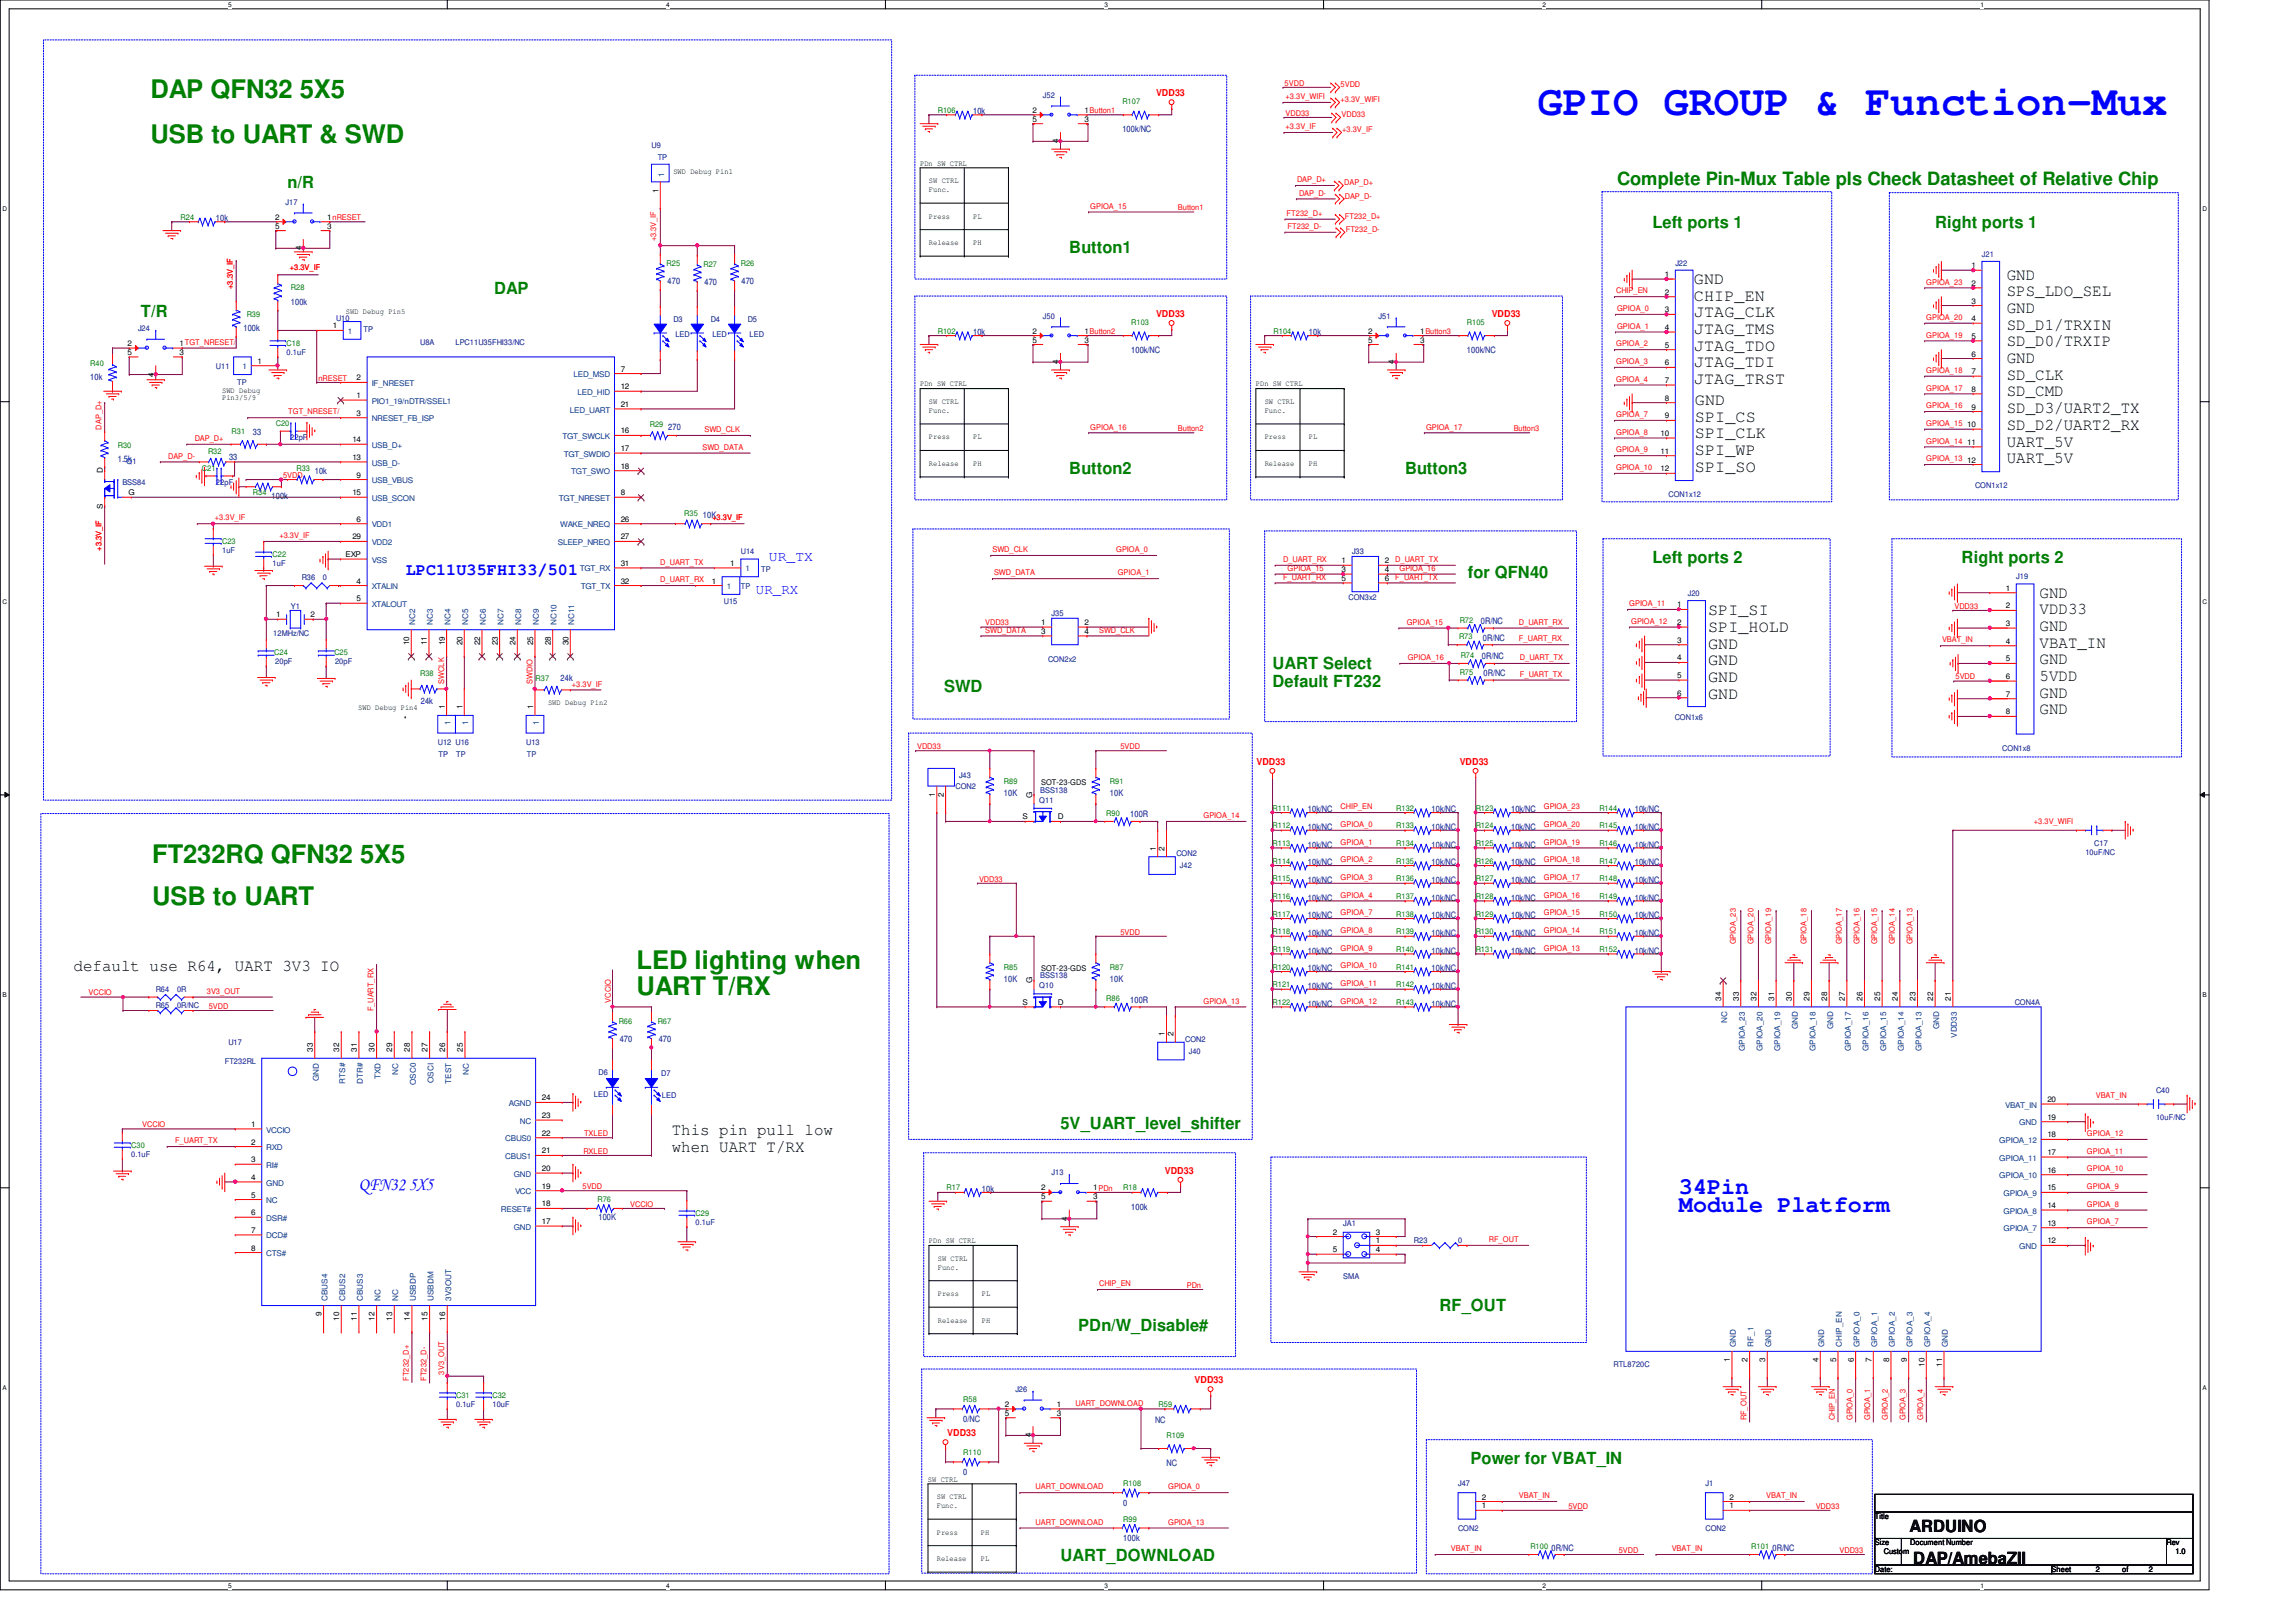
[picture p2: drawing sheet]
<svg xmlns="http://www.w3.org/2000/svg" width="297mm" height="210mm" viewBox="0 0 297 210" stroke-linecap="round" stroke-linejoin="round" font-family="sans-serif">
<defs><g id="words">
<text font-size="5.5" fill="#00f" x="198.9" y="14.9">GPIO GROUP &amp; Function-Mux</text>
<g font-size="3.3" fill="#008000">
<text x="19.5" y="12.7">DAP QFN32 5X5</text>
<text x="19.5" y="18.5">USB to UART &amp; SWD</text>
<text x="19.7" y="111.7">FT232RQ QFN32 5X5</text>
<text x="19.7" y="117.2">USB to UART</text>
<text x="82.3" y="125.4">LED lighting when</text>
<text x="82.3" y="128.8">UART T/RX</text>
</g>
<g font-size="3" fill="#00f">
<text x="217.2" y="154.6">34Pin</text>
<text x="217.2" y="156.8">Module Platform</text>
</g>
<text font-size="2.4" fill="#008000" x="209.2" y="23.9">Complete Pin-Mux Table pls Check Datasheet of Relative Chip</text>
<text font-size="2.4" fill="#00f" x="46.4" y="154">QFN32 5X5</text>
<g font-size="2.2" fill="#008000">
<text x="37.2" y="24.3">n/R</text>
<text x="213.8" y="29.5">Left ports 1</text>
<text x="250.4" y="29.5">Right ports 1</text>
<text x="138.3" y="32.8">Button1</text>
<text x="18.2" y="41">T/R</text>
<text x="63.9" y="38.1">DAP</text>
<text x="138.3" y="61.3">Button2</text>
<text x="181.8" y="61.3">Button3</text>
<text x="189.9" y="74.8">for QFN40</text>
<text x="213.8" y="72.9">Left ports 2</text>
<text x="253.8" y="72.9">Right ports 2</text>
<text x="122.1" y="89.6">SWD</text>
<text x="164.6" y="86.6">UART Select</text>
<text x="164.6" y="88.9">Default FT232</text>
<text x="137.2" y="146">5V_UART_level_shifter</text>
<text x="139.5" y="172.2">PDn/W_Disable#</text>
<text x="186.2" y="169.7">RF_OUT</text>
<text x="190.2" y="189.5">Power for VBAT_IN</text>
<text x="137.2" y="202.1">UART_DOWNLOAD</text>
</g>
<g font-size="2.2">
<text x="219.2" y="36.7">GND</text>
<text x="219.2" y="38.9">CHIP_EN</text>
<text x="219.2" y="41.1">JTAG_CLK</text>
<text x="259.6" y="36.2">GND</text>
<text x="259.6" y="38.4">SPS_LDO_SEL</text>
<text x="259.6" y="40.5">GND</text>
<text x="219.2" y="43.2">JTAG_TMS</text>
<text x="219.2" y="45.4">JTAG_TDO</text>
<text x="219.2" y="47.5">JTAG_TDI</text>
<text x="259.6" y="42.7">SD_D1/TRXIN</text>
<text x="259.6" y="44.8">SD_D0/TRXIP</text>
<text x="259.6" y="47">GND</text>
<text x="219.2" y="49.7">JTAG_TRST</text>
<text x="219.3" y="52.4">GND</text>
<text x="259.6" y="49.1">SD_CLK</text>
<text x="259.6" y="51.3">SD_CMD</text>
<text x="259.6" y="53.5">SD_D3/UART2_TX</text>
<text x="219.3" y="54.6">SPI_CS</text>
<text x="219.3" y="56.7">SPI_CLK</text>
<text x="219.3" y="58.9">SPI_WP</text>
<text x="259.6" y="55.6">SD_D2/UART2_RX</text>
<text x="259.6" y="57.8">UART_5V</text>
<text x="259.6" y="59.9">UART_5V</text>
<text x="219.3" y="61">SPI_SO</text>
<text x="263.9" y="77.3">GND</text>
<text x="221" y="79.6">SPI_SI</text>
<text x="221" y="81.8">SPI_HOLD</text>
<text x="221" y="83.9">GND</text>
<text x="263.9" y="79.5">VDD33</text>
<text x="263.9" y="81.7">GND</text>
<text x="263.9" y="83.8">VBAT_IN</text>
<text x="221" y="86.1">GND</text>
<text x="221" y="88.3">GND</text>
<text x="263.9" y="86">GND</text>
<text x="263.9" y="88.1">5VDD</text>
<text x="221" y="90.4">GND</text>
<text x="263.9" y="90.3">GND</text>
<text x="263.9" y="92.5">GND</text>
<text x="9.5" y="125.7">default use R64, UART 3V3 IO</text>
<text x="86.9" y="146.9">This pin pull low</text>
<text x="86.9" y="149.1">when UART T/RX</text>
<text x="247.1" y="198.3">ARDUINO</text>
<text x="247.5" y="202.4">DAP/AmebaZII</text>
</g>
<text font-size="2.2" fill="#00f" x="52.5" y="74.4">LPC11U35FHI33/501</text>
<g font-size="1.8" fill="#00f">
<text x="97.8" y="76.9">UR_RX</text>
<text x="99.5" y="72.6">UR_TX</text>
</g>
<g font-size="1.2" fill="#f00">
<text x="149.6" y="12.4">VDD33</text>
<text x="149.6" y="41">VDD33</text>
<text x="193" y="41">VDD33</text>
<text x="162.6" y="99">VDD33</text>
<text x="188.8" y="99">VDD33</text>
<text x="150.7" y="151.9">VDD33</text>
<text x="154.6" y="179">VDD33</text>
<text x="122.6" y="185.8">VDD33</text>
</g>
<g font-size="1.1" fill="#000080">
<text x="125.9" y="14.8">10k</text>
<text x="145.2" y="17.1">100k/NC</text>
<text x="27.9" y="28.7">10k</text>
<text x="37.6" y="39.4">100k</text>
<text x="86.4" y="36.7">470</text>
<text x="91.1" y="36.9">470</text>
<text x="95.9" y="36.7">470</text>
<text x="31.5" y="42.8">100k</text>
<text x="125.9" y="43.4">10k</text>
<text x="146.3" y="45.7">100k/NC</text>
<text x="169.3" y="43.4">10k</text>
<text x="189.8" y="45.7">100k/NC</text>
<text x="11.7" y="49.2">10k</text>
<text x="15.2" y="59.7">1.5k</text>
<text x="29.6" y="59.5">33</text>
<text x="32.7" y="56.3">33</text>
<text x="86.4" y="55.6">270</text>
<text x="35.1" y="64.6">100k</text>
<text x="40.7" y="61.3">10k</text>
<text x="90.9" y="67.1">10K</text>
<text x="191.6" y="80.8">0R/NC</text>
<text x="191.9" y="82.9">0R/NC</text>
<text x="72.5" y="88.2">24k</text>
<text x="191.7" y="85.3">0R/NC</text>
<text x="191.9" y="87.5">0R/NC</text>
<text x="54.4" y="91.1">24k</text>
<text x="129.9" y="103">10K</text>
<text x="143.6" y="103">10K</text>
<text x="146.2" y="105.8">100R</text>
<text x="169.2" y="105.1">10k/NC</text>
<text x="169.2" y="107.4">10k/NC</text>
<text x="185.2" y="107.4">10k/NC</text>
<text x="185.2" y="105.1">10k/NC</text>
<text x="195.5" y="107.4">10k/NC</text>
<text x="195.5" y="105.1">10k/NC</text>
<text x="211.5" y="107.4">10k/NC</text>
<text x="211.5" y="105.1">10k/NC</text>
<text x="169.2" y="112">10k/NC</text>
<text x="169.2" y="109.7">10k/NC</text>
<text x="185.2" y="112">10k/NC</text>
<text x="185.2" y="109.7">10k/NC</text>
<text x="195.5" y="112">10k/NC</text>
<text x="195.5" y="109.7">10k/NC</text>
<text x="211.5" y="112">10k/NC</text>
<text x="211.5" y="109.7">10k/NC</text>
<text x="169.2" y="118.8">10k/NC</text>
<text x="169.2" y="116.5">10k/NC</text>
<text x="169.2" y="114.3">10k/NC</text>
<text x="185.2" y="114.3">10k/NC</text>
<text x="185.2" y="118.8">10k/NC</text>
<text x="185.2" y="116.5">10k/NC</text>
<text x="195.5" y="116.5">10k/NC</text>
<text x="195.5" y="114.3">10k/NC</text>
<text x="195.5" y="118.8">10k/NC</text>
<text x="211.5" y="116.5">10k/NC</text>
<text x="211.5" y="114.3">10k/NC</text>
<text x="211.5" y="118.8">10k/NC</text>
<text x="169.2" y="125.7">10k/NC</text>
<text x="169.2" y="123.4">10k/NC</text>
<text x="169.2" y="121.1">10k/NC</text>
<text x="185.2" y="123.4">10k/NC</text>
<text x="185.2" y="121.1">10k/NC</text>
<text x="185.2" y="125.7">10k/NC</text>
<text x="195.5" y="123.4">10k/NC</text>
<text x="195.5" y="121.1">10k/NC</text>
<text x="211.5" y="123.4">10k/NC</text>
<text x="211.5" y="121.1">10k/NC</text>
<text x="129.9" y="127">10K</text>
<text x="143.6" y="127">10K</text>
<text x="146.2" y="129.8">100R</text>
<text x="169.2" y="128">10k/NC</text>
<text x="169.2" y="130.3">10k/NC</text>
<text x="185.2" y="128">10k/NC</text>
<text x="185.2" y="130.3">10k/NC</text>
<text x="80.2" y="134.8">470</text>
<text x="85.2" y="134.8">470</text>
<text x="127" y="154.3">10k</text>
<text x="77.4" y="157.8">100K</text>
<text x="146.3" y="156.5">100k</text>
<text x="124.6" y="184">0/NC</text>
<text x="149.4" y="184.1">NC</text>
<text x="124.6" y="190.8">0</text>
<text x="150.9" y="189.7">NC</text>
<text x="145.3" y="194.9">0</text>
<text x="145.3" y="199.4">100k</text>
<text x="200.7" y="200.7">0R/NC</text>
<text x="229.3" y="200.7">0R/NC</text>
</g>
<g font-size="1" fill="#f00">
<text x="166.2" y="11.1">5VDD</text>
<text x="173.4" y="11.3">5VDD</text>
<text x="166.3" y="16.7">+3.3V_IF</text>
<text x="166.3" y="15">VDD33</text>
<text x="166.3" y="12.8">+3.3V_WIFI</text>
<text x="173.4" y="13.3">+3.3V_WIFI</text>
<text x="173.6" y="15.2">VDD33</text>
<text x="173.6" y="17.1">+3.3V_IF</text>
<text x="167.8" y="23.6">DAP_D+</text>
<text x="173.9" y="24">DAP_D+</text>
<text x="141.1" y="27">GPIOA_15</text>
<text x="152.4" y="27.2">Button1</text>
<text x="166.5" y="27.9">FT232_D+</text>
<text x="166.6" y="29.6">FT232_D-</text>
<text x="168.1" y="25.3">DAP_D-</text>
<text x="174" y="28.3">FT232_D+</text>
<text x="174" y="25.7">DAP_D-</text>
<text x="37.5" y="34.9">+3.3V_IF</text>
<text x="84.9" y="31.2" transform="rotate(-90 84.9 31.2)">+3.3V_IF</text>
<text x="174.1" y="30.1">FT232_D-</text>
<text x="30.1" y="37.4" transform="rotate(-90 30.1 37.4)">+3.3V_IF</text>
<text x="209.1" y="38">CHIP_EN</text>
<text x="209.2" y="40.3">GPIOA_0</text>
<text x="249.2" y="36.8">GPIOA_23</text>
<text x="249.2" y="41.4">GPIOA_20</text>
<text x="209.1" y="44.8">GPIOA_2</text>
<text x="209.1" y="47.1">GPIOA_3</text>
<text x="209.2" y="42.5">GPIOA_1</text>
<text x="249.2" y="43.7">GPIOA_19</text>
<text x="37.3" y="53.6">TGT_NRESET/</text>
<text x="41.2" y="49.3">nRESET</text>
<text x="209.1" y="49.4">GPIOA_4</text>
<text x="209.1" y="54">GPIOA_7</text>
<text x="249.2" y="48.3">GPIOA_18</text>
<text x="249.2" y="50.5">GPIOA_17</text>
<text x="249.2" y="52.8">GPIOA_16</text>
<text x="13.1" y="55.6" transform="rotate(-90 13.1 55.6)">DAP_D+</text>
<text x="21.8" y="59.4">DAP_D-</text>
<text x="25.2" y="57.1">DAP_D+</text>
<text x="90.9" y="58.2">SWD_DATA</text>
<text x="91.1" y="55.9">SWD_CLK</text>
<text x="141.1" y="55.6">GPIOA_16</text>
<text x="152.4" y="55.8">Button2</text>
<text x="184.5" y="55.6">GPIOA_17</text>
<text x="195.8" y="55.8">Button3</text>
<text x="209.1" y="56.3">GPIOA_8</text>
<text x="209.1" y="58.5">GPIOA_9</text>
<text x="249.2" y="55.1">GPIOA_15</text>
<text x="249.2" y="57.4">GPIOA_14</text>
<text x="249.2" y="59.7">GPIOA_13</text>
<text x="36.6" y="61.8">5VDD</text>
<text x="209.1" y="60.8">GPIOA_10</text>
<text x="13.1" y="71.2" transform="rotate(-90 13.1 71.2)">+3.3V_IF</text>
<text x="27.8" y="67.4">+3.3V_IF</text>
<text x="36.1" y="69.6">+3.3V_IF</text>
<text x="92.2" y="67.4">+3.3V_IF</text>
<text x="128.4" y="71.5">SWD_CLK</text>
<text x="144.4" y="71.5">GPIOA_0</text>
<text x="85.4" y="73.1">D_UART_TX</text>
<text x="85.4" y="75.4">D_UART_RX</text>
<text x="128.6" y="74.5">SWD_DATA</text>
<text x="144.6" y="74.5">GPIOA_1</text>
<text x="166" y="72.7">D_UART_RX</text>
<text x="166" y="75">F_UART_RX</text>
<text x="166.6" y="73.9">GPIOA_15</text>
<text x="180.5" y="72.7">D_UART_TX</text>
<text x="180.5" y="75">F_UART_TX</text>
<text x="181.1" y="73.9">GPIOA_16</text>
<text x="127.5" y="81.9">SWD_DATA</text>
<text x="127.5" y="80.9">VDD33</text>
<text x="142.2" y="81.9">SWD_CLK</text>
<text x="182" y="80.9">GPIOA_15</text>
<text x="196.5" y="80.9">D_UART_RX</text>
<text x="196.5" y="83">F_UART_RX</text>
<text x="210.8" y="78.4">GPIOA_11</text>
<text x="211" y="80.7">GPIOA_12</text>
<text x="251.2" y="83.1">VBAT_IN</text>
<text x="252.9" y="78.8">VDD33</text>
<text x="57.4" y="88.5" transform="rotate(-90 57.4 88.5)">SWCLK</text>
<text x="68.9" y="88.5" transform="rotate(-90 68.9 88.5)">SWDIO</text>
<text x="74" y="88.9">+3.3V_IF</text>
<text x="182.1" y="85.4">GPIOA_16</text>
<text x="196.6" y="85.4">D_UART_TX</text>
<text x="196.6" y="87.6">F_UART_TX</text>
<text x="253" y="87.9">5VDD</text>
<text x="118.7" y="96.9">VDD33</text>
<text x="144.9" y="96.9">5VDD</text>
<text x="155.7" y="105.9">GPIOA_14</text>
<text x="173.4" y="104.7">CHIP_EN</text>
<text x="173.4" y="107">GPIOA_0</text>
<text x="199.7" y="104.7">GPIOA_23</text>
<text x="199.7" y="107">GPIOA_20</text>
<text x="263.1" y="106.7">+3.3V_WIFI</text>
<text x="173.4" y="109.3">GPIOA_1</text>
<text x="173.4" y="111.6">GPIOA_2</text>
<text x="173.4" y="113.9">GPIOA_3</text>
<text x="199.7" y="109.3">GPIOA_19</text>
<text x="199.7" y="111.6">GPIOA_18</text>
<text x="199.7" y="113.9">GPIOA_17</text>
<text x="126.7" y="114.1">VDD33</text>
<text x="173.4" y="116.2">GPIOA_4</text>
<text x="173.4" y="118.4">GPIOA_7</text>
<text x="199.7" y="116.2">GPIOA_16</text>
<text x="199.7" y="118.4">GPIOA_15</text>
<text x="144.9" y="120.9">5VDD</text>
<text x="173.4" y="120.7">GPIOA_8</text>
<text x="173.4" y="123">GPIOA_9</text>
<text x="173.4" y="125.3">GPIOA_10</text>
<text x="199.7" y="120.7">GPIOA_14</text>
<text x="199.7" y="123">GPIOA_13</text>
<text x="224.6" y="122.2" transform="rotate(-90 224.6 122.2)">GPIOA_23</text>
<text x="226.9" y="122.2" transform="rotate(-90 226.9 122.2)">GPIOA_20</text>
<text x="229.1" y="122.2" transform="rotate(-90 229.1 122.2)">GPIOA_19</text>
<text x="233.7" y="122.2" transform="rotate(-90 233.7 122.2)">GPIOA_18</text>
<text x="238.3" y="122.2" transform="rotate(-90 238.3 122.2)">GPIOA_17</text>
<text x="240.6" y="122.2" transform="rotate(-90 240.6 122.2)">GPIOA_16</text>
<text x="242.9" y="122.2" transform="rotate(-90 242.9 122.2)">GPIOA_15</text>
<text x="245.1" y="122.2" transform="rotate(-90 245.1 122.2)">GPIOA_14</text>
<text x="247.4" y="122.2" transform="rotate(-90 247.4 122.2)">GPIOA_13</text>
<text x="11.5" y="128.8">VCCIO</text>
<text x="26.8" y="128.6">3V3_OUT</text>
<text x="27" y="130.6">5VDD</text>
<text x="48.3" y="130.9" transform="rotate(-90 48.3 130.9)">F_UART_RX</text>
<text x="79" y="129.8" transform="rotate(-90 79 129.8)">VCCIO</text>
<text x="155.7" y="129.9">GPIOA_13</text>
<text x="173.4" y="127.6">GPIOA_11</text>
<text x="173.4" y="129.9">GPIOA_12</text>
<text x="271.1" y="142.1">VBAT_IN</text>
<text x="18.4" y="145.9">VCCIO</text>
<text x="22.6" y="148">F_UART_TX</text>
<text x="75.5" y="149.3">RXLED</text>
<text x="75.6" y="147">TXLED</text>
<text x="270" y="149.3">GPIOA_11</text>
<text x="270" y="147">GPIOA_12</text>
<text x="75.4" y="153.9">5VDD</text>
<text x="270" y="153.9">GPIOA_9</text>
<text x="270" y="151.6">GPIOA_10</text>
<text x="81.5" y="156.2">VCCIO</text>
<text x="192.6" y="160.7">RF_OUT</text>
<text x="270" y="156.2">GPIOA_8</text>
<text x="270" y="158.5">GPIOA_7</text>
<text x="142.2" y="166.5">CHIP_EN</text>
<text x="153.5" y="166.7">PDn</text>
<text x="52.9" y="178.7" transform="rotate(-90 52.9 178.7)">FT232_D+</text>
<text x="55.2" y="178.7" transform="rotate(-90 55.2 178.7)">FT232_D-</text>
<text x="57.4" y="177.9" transform="rotate(-90 57.4 177.9)">3V3_OUT</text>
<text x="139.1" y="181.9">UART_DOWNLOAD</text>
<text x="225.9" y="183.8" transform="rotate(-90 225.9 183.8)">RF_OUT</text>
<text x="237.4" y="183.8" transform="rotate(-90 237.4 183.8)">CHIP_EN</text>
<text x="239.6" y="183.8" transform="rotate(-90 239.6 183.8)">GPIOA_0</text>
<text x="241.9" y="183.8" transform="rotate(-90 241.9 183.8)">GPIOA_1</text>
<text x="244.2" y="183.8" transform="rotate(-90 244.2 183.8)">GPIOA_2</text>
<text x="246.5" y="183.8" transform="rotate(-90 246.5 183.8)">GPIOA_3</text>
<text x="248.8" y="183.8" transform="rotate(-90 248.8 183.8)">GPIOA_4</text>
<text x="134" y="197.3">UART_DOWNLOAD</text>
<text x="134" y="192.7">UART_DOWNLOAD</text>
<text x="151.1" y="197.3">GPIOA_13</text>
<text x="151.1" y="192.7">GPIOA_0</text>
<text x="196.5" y="193.9">VBAT_IN</text>
<text x="202.9" y="195.2">5VDD</text>
<text x="228.5" y="193.9">VBAT_IN</text>
<text x="234.9" y="195.2">VDD33</text>
<text x="187.7" y="200.7">VBAT_IN</text>
<text x="209.4" y="201">5VDD</text>
<text x="216.3" y="200.7">VBAT_IN</text>
<text x="238" y="201">VDD33</text>
</g>
<g font-size="1" fill="#008000">
<text x="121.3" y="14.6">R106</text>
<text x="145.2" y="13.5">R107</text>
<text x="23.4" y="28.4">R24</text>
<text x="86.2" y="34.4">R25</text>
<text x="91" y="34.5">R27</text>
<text x="95.8" y="34.4">R26</text>
<text x="31.9" y="41">R39</text>
<text x="37.6" y="37.6">R28</text>
<text x="11.7" y="47.4">R40</text>
<text x="37.1" y="44.8">C18</text>
<text x="121.3" y="43.2">R102</text>
<text x="146.3" y="42">R103</text>
<text x="164.8" y="43.2">R104</text>
<text x="189.8" y="42">R105</text>
<text x="15.2" y="57.9">R30</text>
<text x="26.9" y="58.7">R32</text>
<text x="30" y="56.2">R31</text>
<text x="35.7" y="55.1">C20</text>
<text x="84.1" y="55.3">R29</text>
<text x="26.1" y="60.9">C21</text>
<text x="32.7" y="64.1">R34</text>
<text x="38.4" y="61">R33</text>
<text x="28.7" y="70.4">C23</text>
<text x="88.5" y="66.7">R35</text>
<text x="35.3" y="72.1">C22</text>
<text x="188.8" y="82.7">R73</text>
<text x="188.8" y="80.6">R72</text>
<text x="35.5" y="84.8">C24</text>
<text x="43.3" y="84.8">C25</text>
<text x="54.4" y="87.4">R38</text>
<text x="69.3" y="88.1">R37</text>
<text x="188.8" y="87.3">R75</text>
<text x="189" y="85.1">R74</text>
<text x="129.9" y="101.5">R89</text>
<text x="143.6" y="101.5">R91</text>
<text x="143.1" y="105.6">R90</text>
<text x="164.6" y="104.9">R111</text>
<text x="164.6" y="107.2">R112</text>
<text x="180.6" y="107.2">R133</text>
<text x="180.6" y="104.9">R132</text>
<text x="190.9" y="107.2">R124</text>
<text x="190.9" y="104.9">R123</text>
<text x="206.9" y="107.2">R145</text>
<text x="206.9" y="104.9">R144</text>
<text x="164.6" y="111.8">R114</text>
<text x="164.6" y="109.5">R113</text>
<text x="180.6" y="111.8">R135</text>
<text x="180.6" y="109.5">R134</text>
<text x="190.9" y="111.8">R126</text>
<text x="190.9" y="109.5">R125</text>
<text x="206.9" y="111.8">R147</text>
<text x="206.9" y="109.5">R146</text>
<text x="164.6" y="118.6">R117</text>
<text x="164.6" y="116.3">R116</text>
<text x="164.6" y="114">R115</text>
<text x="180.6" y="114">R136</text>
<text x="180.6" y="118.6">R138</text>
<text x="180.6" y="116.3">R137</text>
<text x="190.9" y="116.3">R128</text>
<text x="190.9" y="114">R127</text>
<text x="190.9" y="118.6">R129</text>
<text x="206.9" y="116.3">R149</text>
<text x="206.9" y="114">R148</text>
<text x="206.9" y="118.6">R150</text>
<text x="129.9" y="125.5">R85</text>
<text x="143.6" y="125.5">R87</text>
<text x="164.6" y="125.5">R120</text>
<text x="164.6" y="123.2">R119</text>
<text x="164.6" y="120.9">R118</text>
<text x="180.6" y="123.2">R140</text>
<text x="180.6" y="120.9">R139</text>
<text x="180.6" y="125.5">R141</text>
<text x="190.9" y="123.2">R131</text>
<text x="190.9" y="120.9">R130</text>
<text x="206.9" y="123.2">R152</text>
<text x="206.9" y="120.9">R151</text>
<text x="143.1" y="129.6">R86</text>
<text x="164.6" y="127.8">R121</text>
<text x="164.6" y="130">R122</text>
<text x="180.6" y="127.8">R142</text>
<text x="180.6" y="130">R143</text>
<text x="80" y="132.5">R66</text>
<text x="85.1" y="132.5">R67</text>
<text x="17" y="148.5">C30</text>
<text x="77.3" y="155.5">R76</text>
<text x="122.5" y="154.1">R17</text>
<text x="145.3" y="154.1">R18</text>
<text x="90" y="157.4">C29</text>
<text x="59" y="180.9">C31</text>
<text x="63.7" y="180.9">C32</text>
<text x="124.6" y="181.5">R58</text>
<text x="149.9" y="182.1">R59</text>
<text x="124.6" y="188.3">R110</text>
<text x="150.9" y="186.1">R109</text>
<text x="145.3" y="192.4">R108</text>
<text x="145.3" y="196.9">R99</text>
<text x="198" y="200.4">R100</text>
<text x="226.6" y="200.4">R101</text>
</g>
<g font-size="1">
<text x="133.6" y="14.6">2</text>
<text x="133.6" y="15.7">5</text>
<text x="140.3" y="14.6">1Button1</text>
<text x="140.3" y="15.7">3</text>
<text x="87.1" y="22.6">SWD Debug Pin1</text>
<text x="119" y="21.4">PDn SW CTRL</text>
<text x="120.2" y="23.7">SW CTRL</text>
<text x="136.9" y="18.5" transform="rotate(-90 136.9 18.5)">4</text>
<text x="35.6" y="28.4">2</text>
<text x="35.6" y="29.6">5</text>
<text x="42.3" y="28.4">1nRESET</text>
<text x="42.3" y="29.6">3</text>
<text x="85.2" y="24.9" transform="rotate(-90 85.2 24.9)">1</text>
<text x="120.2" y="24.8">Func.</text>
<text x="120.2" y="28.3">Press</text>
<text x="125.9" y="28.3">PL</text>
<text x="39" y="32.4" transform="rotate(-90 39 32.4)">4</text>
<text x="120.2" y="31.7">Release</text>
<text x="125.9" y="31.7">PH</text>
<text x="215.4" y="35.9">1</text>
<text x="255.1" y="34.7">1</text>
<text x="44.7" y="40.6">SWD Debug Pin5</text>
<text x="215.4" y="38.1">2</text>
<text x="215.4" y="40.4">3</text>
<text x="255.1" y="37">2</text>
<text x="255.1" y="41.6">4</text>
<text x="255.1" y="39.3">3</text>
<text x="16.5" y="44.8">2</text>
<text x="16.5" y="45.9">5</text>
<text x="23.2" y="44.8">1TGT_NRESET/</text>
<text x="23.2" y="45.9">3</text>
<text x="33.3" y="47.1">1</text>
<text x="43" y="42.5">1</text>
<text x="133.6" y="43.2">2</text>
<text x="133.6" y="44.3">5</text>
<text x="136.9" y="47.1" transform="rotate(-90 136.9 47.1)">4</text>
<text x="140.3" y="43.2">1Button2</text>
<text x="140.3" y="44.3">3</text>
<text x="177" y="43.2">2</text>
<text x="177" y="44.3">5</text>
<text x="180.4" y="47.1" transform="rotate(-90 180.4 47.1)">4</text>
<text x="183.7" y="43.2">1Button3</text>
<text x="183.7" y="44.3">3</text>
<text x="215.4" y="42.7">4</text>
<text x="215.4" y="45">5</text>
<text x="215.4" y="47.3">6</text>
<text x="255.1" y="43.9">5</text>
<text x="255.1" y="46.1">6</text>
<text x="19.9" y="48.7" transform="rotate(-90 19.9 48.7)">4</text>
<text x="28.7" y="50.8">SWD Debug</text>
<text x="28.7" y="51.8">Pin3/5/9</text>
<text x="46.1" y="51.5">1</text>
<text x="46.1" y="49.2">2</text>
<text x="46.1" y="53.8">3</text>
<text x="80.3" y="48.1">7</text>
<text x="80.3" y="50.4">12</text>
<text x="80.3" y="52.7">21</text>
<text x="119" y="50">PDn SW CTRL</text>
<text x="120.2" y="52.3">SW CTRL</text>
<text x="120.2" y="53.4">Func.</text>
<text x="162.5" y="50">PDn SW CTRL</text>
<text x="163.6" y="52.3">SW CTRL</text>
<text x="163.6" y="53.4">Func.</text>
<text x="215.4" y="49.6">7</text>
<text x="215.4" y="51.9">8</text>
<text x="255.1" y="48.4">7</text>
<text x="255.1" y="50.7">8</text>
<text x="255.1" y="53">9</text>
<text x="45.6" y="57.2">14</text>
<text x="45.6" y="59.5">13</text>
<text x="80.3" y="58.4">17</text>
<text x="80.3" y="56.1">16</text>
<text x="120.2" y="56.9">Press</text>
<text x="125.9" y="56.9">PL</text>
<text x="163.6" y="56.9">Press</text>
<text x="169.3" y="56.9">PL</text>
<text x="214.8" y="56.4">10</text>
<text x="214.8" y="58.7">11</text>
<text x="215.4" y="54.1">9</text>
<text x="254.5" y="55.3">10</text>
<text x="254.5" y="57.6">11</text>
<text x="254.5" y="59.9">12</text>
<text x="13.3" y="65.9" transform="rotate(-90 13.3 65.9)">S</text>
<text x="13.3" y="61.3" transform="rotate(-90 13.3 61.3)">D</text>
<text x="16.6" y="64.1">G</text>
<text x="45.6" y="64.1">15</text>
<text x="46.1" y="61.8">9</text>
<text x="80.3" y="64.1">8</text>
<text x="80.3" y="60.7">18</text>
<text x="120.2" y="60.3">Release</text>
<text x="125.9" y="60.3">PH</text>
<text x="163.6" y="60.3">Release</text>
<text x="169.3" y="60.3">PH</text>
<text x="214.8" y="61">12</text>
<text x="45.6" y="69.8">29</text>
<text x="46.1" y="67.5">6</text>
<text x="80.3" y="67.5">26</text>
<text x="80.3" y="69.8">27</text>
<text x="44.7" y="72.1">EXP</text>
<text x="46.1" y="75.5">4</text>
<text x="46.1" y="77.8">5</text>
<text x="80.3" y="73.2">31</text>
<text x="80.3" y="75.5">32</text>
<text x="92.1" y="75.5">1</text>
<text x="94.5" y="73.2">1</text>
<text x="173.6" y="72.9">1</text>
<text x="173.6" y="74">3</text>
<text x="173.6" y="75.2">5</text>
<text x="179.2" y="72.9">2</text>
<text x="179.2" y="74">4</text>
<text x="179.2" y="75.2">6</text>
<text x="259.5" y="76.5">1</text>
<text x="35.7" y="79.9">1</text>
<text x="40.2" y="79.9">2</text>
<text x="53" y="83.5" transform="rotate(-90 53 83.5)">10</text>
<text x="55.2" y="83.5" transform="rotate(-90 55.2 83.5)">11</text>
<text x="57.5" y="83.5" transform="rotate(-90 57.5 83.5)">19</text>
<text x="59.8" y="83.5" transform="rotate(-90 59.8 83.5)">20</text>
<text x="62.1" y="83.5" transform="rotate(-90 62.1 83.5)">22</text>
<text x="64.4" y="83.5" transform="rotate(-90 64.4 83.5)">23</text>
<text x="66.7" y="83.5" transform="rotate(-90 66.7 83.5)">24</text>
<text x="69" y="83.5" transform="rotate(-90 69 83.5)">25</text>
<text x="71.2" y="83.5" transform="rotate(-90 71.2 83.5)">28</text>
<text x="73.5" y="83.5" transform="rotate(-90 73.5 83.5)">30</text>
<text x="134.7" y="80.9">1</text>
<text x="134.7" y="82">3</text>
<text x="140.3" y="80.9">2</text>
<text x="140.3" y="82">4</text>
<text x="217" y="80.9">2</text>
<text x="217" y="78.6">1</text>
<text x="217" y="83.2">3</text>
<text x="259.5" y="78.7">2</text>
<text x="259.5" y="83.3">4</text>
<text x="259.5" y="81">3</text>
<text x="217" y="85.5">4</text>
<text x="217" y="87.8">5</text>
<text x="259.5" y="85.6">5</text>
<text x="259.5" y="87.9">6</text>
<text x="46.4" y="91.8">SWD Debug Pin4</text>
<text x="57.5" y="91.8" transform="rotate(-90 57.5 91.8)">1</text>
<text x="59.8" y="91.8" transform="rotate(-90 59.8 91.8)">1</text>
<text x="69" y="91.8" transform="rotate(-90 69 91.8)">1</text>
<text x="70.9" y="91.3">SWD Debug Pin2</text>
<text x="217" y="90">6</text>
<text x="259.5" y="90.2">7</text>
<text x="259.5" y="92.5">8</text>
<text x="134.7" y="101.6">SOT-23-GDS</text>
<text x="120.9" y="103.1" transform="rotate(-90 120.9 103.1)">1</text>
<text x="122.1" y="103.1" transform="rotate(-90 122.1 103.1)">2</text>
<text x="132.3" y="106">S</text>
<text x="133.5" y="103.2" transform="rotate(-90 133.5 103.2)">G</text>
<text x="136.9" y="106">D</text>
<text x="149.5" y="110.1" transform="rotate(-90 149.5 110.1)">1</text>
<text x="150.7" y="110.1" transform="rotate(-90 150.7 110.1)">2</text>
<text x="134.7" y="125.6">SOT-23-GDS</text>
<text x="132.3" y="130">S</text>
<text x="133.5" y="127.2" transform="rotate(-90 133.5 127.2)">G</text>
<text x="136.9" y="130">D</text>
<text x="222.7" y="129.5" transform="rotate(-90 222.7 129.5)">34</text>
<text x="225" y="129.5" transform="rotate(-90 225 129.5)">33</text>
<text x="227.2" y="129.5" transform="rotate(-90 227.2 129.5)">32</text>
<text x="229.5" y="129.5" transform="rotate(-90 229.5 129.5)">31</text>
<text x="231.8" y="129.5" transform="rotate(-90 231.8 129.5)">30</text>
<text x="234.1" y="129.5" transform="rotate(-90 234.1 129.5)">29</text>
<text x="236.4" y="129.5" transform="rotate(-90 236.4 129.5)">28</text>
<text x="238.7" y="129.5" transform="rotate(-90 238.7 129.5)">27</text>
<text x="241" y="129.5" transform="rotate(-90 241 129.5)">26</text>
<text x="243.2" y="129.5" transform="rotate(-90 243.2 129.5)">25</text>
<text x="245.5" y="129.5" transform="rotate(-90 245.5 129.5)">24</text>
<text x="247.8" y="129.5" transform="rotate(-90 247.8 129.5)">23</text>
<text x="250.1" y="129.5" transform="rotate(-90 250.1 129.5)">22</text>
<text x="252.4" y="129.5" transform="rotate(-90 252.4 129.5)">21</text>
<text x="40.5" y="136.1" transform="rotate(-90 40.5 136.1)">33</text>
<text x="43.9" y="136.1" transform="rotate(-90 43.9 136.1)">32</text>
<text x="46.2" y="136.1" transform="rotate(-90 46.2 136.1)">31</text>
<text x="48.5" y="136.1" transform="rotate(-90 48.5 136.1)">30</text>
<text x="50.8" y="136.1" transform="rotate(-90 50.8 136.1)">29</text>
<text x="53" y="136.1" transform="rotate(-90 53 136.1)">28</text>
<text x="55.3" y="136.1" transform="rotate(-90 55.3 136.1)">27</text>
<text x="57.6" y="136.1" transform="rotate(-90 57.6 136.1)">26</text>
<text x="59.9" y="136.1" transform="rotate(-90 59.9 136.1)">25</text>
<text x="150.7" y="134.1" transform="rotate(-90 150.7 134.1)">1</text>
<text x="151.8" y="134.1" transform="rotate(-90 151.8 134.1)">2</text>
<text x="70.1" y="142.4">24</text>
<text x="264.9" y="142.6">20</text>
<text x="32.5" y="148.1">2</text>
<text x="32.5" y="145.8">1</text>
<text x="70.1" y="149.3">21</text>
<text x="70.1" y="147">22</text>
<text x="70.1" y="144.7">23</text>
<text x="264.9" y="149.5">17</text>
<text x="264.9" y="147.2">18</text>
<text x="264.9" y="144.9">19</text>
<text x="32.5" y="155">5</text>
<text x="32.5" y="152.7">4</text>
<text x="32.5" y="150.4">3</text>
<text x="70.1" y="153.8">19</text>
<text x="70.1" y="151.6">20</text>
<text x="134.7" y="154.1">2</text>
<text x="134.7" y="155.2">5</text>
<text x="141.4" y="154.1">1PDn</text>
<text x="141.4" y="155.2">3</text>
<text x="264.9" y="154.1">15</text>
<text x="264.9" y="151.8">16</text>
<text x="32.5" y="157.3">6</text>
<text x="32.5" y="159.6">7</text>
<text x="32.5" y="161.8">8</text>
<text x="70.1" y="158.4">17</text>
<text x="70.1" y="156.1">18</text>
<text x="120.2" y="160.9">PDn SW CTRL</text>
<text x="138.1" y="158" transform="rotate(-90 138.1 158)">4</text>
<text x="172.4" y="159.8">2</text>
<text x="178" y="160.9">1</text>
<text x="178" y="159.8">3</text>
<text x="264.9" y="160.9">12</text>
<text x="264.9" y="156.3">14</text>
<text x="264.9" y="158.6">13</text>
<text x="121.3" y="163.2">SW CTRL</text>
<text x="121.3" y="164.3">Func.</text>
<text x="121.3" y="167.7">Press</text>
<text x="127" y="167.7">PL</text>
<text x="172.4" y="162.1">5</text>
<text x="178" y="162.1">4</text>
<text x="41.6" y="170.3" transform="rotate(-90 41.6 170.3)">9</text>
<text x="43.9" y="170.9" transform="rotate(-90 43.9 170.9)">10</text>
<text x="46.2" y="170.9" transform="rotate(-90 46.2 170.9)">11</text>
<text x="48.5" y="170.9" transform="rotate(-90 48.5 170.9)">12</text>
<text x="50.8" y="170.9" transform="rotate(-90 50.8 170.9)">13</text>
<text x="53" y="170.9" transform="rotate(-90 53 170.9)">14</text>
<text x="55.3" y="170.9" transform="rotate(-90 55.3 170.9)">15</text>
<text x="57.6" y="170.9" transform="rotate(-90 57.6 170.9)">16</text>
<text x="121.3" y="171.2">Release</text>
<text x="127" y="171.2">PH</text>
<text x="223.8" y="176.3" transform="rotate(-90 223.8 176.3)">1</text>
<text x="226.1" y="176.3" transform="rotate(-90 226.1 176.3)">2</text>
<text x="228.4" y="176.3" transform="rotate(-90 228.4 176.3)">3</text>
<text x="235.2" y="176.3" transform="rotate(-90 235.2 176.3)">4</text>
<text x="237.5" y="176.3" transform="rotate(-90 237.5 176.3)">5</text>
<text x="239.8" y="176.3" transform="rotate(-90 239.8 176.3)">6</text>
<text x="242.1" y="176.3" transform="rotate(-90 242.1 176.3)">7</text>
<text x="244.4" y="176.3" transform="rotate(-90 244.4 176.3)">8</text>
<text x="246.7" y="176.3" transform="rotate(-90 246.7 176.3)">9</text>
<text x="249" y="176.9" transform="rotate(-90 249 176.9)">10</text>
<text x="251.2" y="176.9" transform="rotate(-90 251.2 176.9)">11</text>
<text x="130" y="182.1">2</text>
<text x="130" y="183.2">5</text>
<text x="136.7" y="182.1">1</text>
<text x="136.7" y="183.2">3</text>
<text x="120.1" y="191.7">SW CTRL</text>
<text x="133.4" y="186" transform="rotate(-90 133.4 186)">4</text>
<text x="121.2" y="194">SW CTRL</text>
<text x="121.2" y="195.2">Func.</text>
<text x="191.7" y="195.2">1</text>
<text x="191.7" y="194.1">2</text>
<text x="223.7" y="195.2">1</text>
<text x="223.7" y="194.1">2</text>
<text x="242.6" y="196.6">Title</text>
<text x="121.2" y="202">Release</text>
<text x="121.2" y="198.6">Press</text>
<text x="126.9" y="198.6">PH</text>
<text x="126.9" y="202">PL</text>
<text x="242.6" y="200">Size</text>
<text x="242.6" y="203.4">Date:</text>
<text x="243.7" y="201.1">Custom</text>
<text x="247.1" y="200">Document Number</text>
<text x="265.4" y="203.4">Sheet</text>
<text x="271.1" y="203.4">2</text>
<text x="274.6" y="203.4">of</text>
<text x="278" y="203.4">2</text>
<text x="280.3" y="200">Rev</text>
<text x="281.4" y="201">1.0</text>
</g>
<g font-size="1" fill="#000080">
<text x="134.9" y="12.7">J52</text>
<text x="84.3" y="19.2">U9</text>
<text x="85.1" y="20.7">TP</text>
<text x="37" y="26.5">J17</text>
<text x="216.7" y="34.4">J22</text>
<text x="256.4" y="33.2">J21</text>
<text x="43.5" y="41.5">U10</text>
<text x="87.1" y="41.7">D3</text>
<text x="91.9" y="41.7">D4</text>
<text x="96.7" y="41.7">D5</text>
<text x="134.9" y="41.2">J50</text>
<text x="178.3" y="41.2">J51</text>
<text x="17.9" y="42.8">J24</text>
<text x="27.9" y="47.8">U11</text>
<text x="37.1" y="45.9">0.1uF</text>
<text x="47" y="43">TP</text>
<text x="54.4" y="44.7">U8A</text>
<text x="58.9" y="44.7">LPC11U35FHI33/NC</text>
<text x="87.4" y="43.6">LED</text>
<text x="92.2" y="43.6">LED</text>
<text x="97" y="43.6">LED</text>
<text x="30.7" y="49.8">TP</text>
<text x="16.4" y="60">Q1</text>
<text x="37.5" y="56.9">22pF</text>
<text x="15.8" y="62.8">BSS84</text>
<text x="27.9" y="62.7">22pF</text>
<text x="215.9" y="64.3">CON1x12</text>
<text x="255.5" y="63.2">CON1x12</text>
<text x="28.7" y="71.5">1uF</text>
<text x="95.8" y="71.8">U14</text>
<text x="174.9" y="71.8">J33</text>
<text x="35.3" y="73.2">1uF</text>
<text x="39" y="75.1">R36</text>
<text x="41.8" y="75.1">0</text>
<text x="95.8" y="76.2">TP</text>
<text x="98.5" y="74">TP</text>
<text x="174.5" y="77.7">CON3x2</text>
<text x="218.4" y="77.1">J20</text>
<text x="260.9" y="75">J19</text>
<text x="35.3" y="82.3">12MHz/NC</text>
<text x="37.6" y="78.8">Y1</text>
<text x="93.6" y="78.1">U15</text>
<text x="136.1" y="79.8">J35</text>
<text x="35.6" y="85.9">20pF</text>
<text x="43.3" y="85.9">20pF</text>
<text x="135.6" y="85.7">CON2x2</text>
<text x="216.7" y="93.1">CON1x6</text>
<text x="56.6" y="96.4">U12 U16</text>
<text x="56.7" y="97.9">TP</text>
<text x="59" y="97.9">TP</text>
<text x="68.1" y="96.4">U13</text>
<text x="68.2" y="97.9">TP</text>
<text x="124.1" y="100.7">J43</text>
<text x="259" y="97.2">CON1x8</text>
<text x="123.6" y="102.2">CON2</text>
<text x="134.4" y="103.9">Q11</text>
<text x="134.6" y="102.6">BSS138</text>
<text x="152.2" y="110.8">CON2</text>
<text x="152.7" y="112.4">J42</text>
<text x="269.8" y="110.6">10uF/NC</text>
<text x="270.9" y="109.5">C17</text>
<text x="20.1" y="128.4">R64</text>
<text x="20.1" y="130.4">R65</text>
<text x="22.9" y="128.4">0R</text>
<text x="22.9" y="130.4">0R/NC</text>
<text x="134.4" y="127.9">Q10</text>
<text x="134.6" y="126.6">BSS138</text>
<text x="260.6" y="130">CON4A</text>
<text x="29.1" y="137.7">FT232RL</text>
<text x="29.5" y="135.3">U17</text>
<text x="153.3" y="134.8">CON2</text>
<text x="153.8" y="136.4">J40</text>
<text x="76.8" y="141.9">LED</text>
<text x="77.4" y="139.1">D6</text>
<text x="85.6" y="139.2">D7</text>
<text x="85.6" y="142.1">LED</text>
<text x="278.9" y="141.5">C40</text>
<text x="17" y="149.7">0.1uF</text>
<text x="278.9" y="144.9">10uF/NC</text>
<text x="136.1" y="152.1">J13</text>
<text x="90" y="158.5">0.1uF</text>
<text x="173.8" y="158.6">JA1</text>
<text x="182.9" y="160.9">R23</text>
<text x="188.6" y="160.9">0</text>
<text x="173.8" y="165.5">SMA</text>
<text x="208.7" y="176.9">RTL8720C</text>
<text x="59" y="182.1">0.1uF</text>
<text x="63.7" y="182.1">10uF</text>
<text x="131.4" y="180.1">J26</text>
<text x="188.6" y="192.4">J47</text>
<text x="220.6" y="192.4">J1</text>
<text x="188.6" y="198.2">CON2</text>
<text x="220.6" y="198.2">CON2</text>
</g>
<g font-size="1" fill="#004080">
<text x="85.9" y="22.9" transform="rotate(-90 85.9 22.9)">1</text>
<text x="31.4" y="47.8">1</text>
<text x="45" y="43.2">1</text>
<text x="48.1" y="52.2">PIO1_19/nDTR/SSEL1</text>
<text x="48.1" y="50">IF_NRESET</text>
<text x="73.7" y="53.4">LED_UART</text>
<text x="74.2" y="48.8">LED_MSD</text>
<text x="74.7" y="51.1">LED_HID</text>
<text x="48.1" y="54.5">NRESET_FB_ISP</text>
<text x="48.1" y="58">USB_D+</text>
<text x="72.8" y="56.8">TGT_SWCLK</text>
<text x="72.9" y="59.1">TGT_SWDIO</text>
<text x="48.1" y="62.5">USB_VBUS</text>
<text x="48.1" y="64.8">USB_SCON</text>
<text x="48.1" y="60.2">USB_D-</text>
<text x="72.3" y="64.8">TGT_NRESET</text>
<text x="73.9" y="61.4">TGT_SWO</text>
<text x="48.1" y="68.2">VDD1</text>
<text x="48.1" y="70.5">VDD2</text>
<text x="72.2" y="70.5">SLEEP_NREQ</text>
<text x="72.5" y="68.2">WAKE_NREQ</text>
<text x="48.1" y="76.2">XTALIN</text>
<text x="48.1" y="72.8">VSS</text>
<text x="75" y="74">TGT_RX</text>
<text x="75.1" y="76.2">TGT_TX</text>
<text x="94" y="76.2">1</text>
<text x="96.4" y="74">1</text>
<text x="48.1" y="78.5">XTALOUT</text>
<text x="53.7" y="80.9" transform="rotate(-90 53.7 80.9)">NC2</text>
<text x="56" y="80.9" transform="rotate(-90 56 80.9)">NC3</text>
<text x="58.3" y="80.9" transform="rotate(-90 58.3 80.9)">NC4</text>
<text x="60.6" y="80.9" transform="rotate(-90 60.6 80.9)">NC5</text>
<text x="62.9" y="80.9" transform="rotate(-90 62.9 80.9)">NC6</text>
<text x="65.1" y="80.9" transform="rotate(-90 65.1 80.9)">NC7</text>
<text x="67.4" y="80.9" transform="rotate(-90 67.4 80.9)">NC8</text>
<text x="69.7" y="80.9" transform="rotate(-90 69.7 80.9)">NC9</text>
<text x="72" y="80.9" transform="rotate(-90 72 80.9)">NC10</text>
<text x="74.3" y="80.9" transform="rotate(-90 74.3 80.9)">NC11</text>
<text x="58.3" y="93.8" transform="rotate(-90 58.3 93.8)">1</text>
<text x="60.6" y="93.8" transform="rotate(-90 60.6 93.8)">1</text>
<text x="69.7" y="93.8" transform="rotate(-90 69.7 93.8)">1</text>
<text x="223.4" y="132.4" transform="rotate(-90 223.4 132.4)">NC</text>
<text x="225.7" y="136" transform="rotate(-90 225.7 136)">GPIOA_23</text>
<text x="228" y="136" transform="rotate(-90 228 136)">GPIOA_20</text>
<text x="230.3" y="136" transform="rotate(-90 230.3 136)">GPIOA_19</text>
<text x="232.6" y="133.2" transform="rotate(-90 232.6 133.2)">GND</text>
<text x="234.9" y="136" transform="rotate(-90 234.9 136)">GPIOA_18</text>
<text x="237.1" y="133.2" transform="rotate(-90 237.1 133.2)">GND</text>
<text x="239.4" y="136" transform="rotate(-90 239.4 136)">GPIOA_17</text>
<text x="241.7" y="136" transform="rotate(-90 241.7 136)">GPIOA_16</text>
<text x="244" y="136" transform="rotate(-90 244 136)">GPIOA_15</text>
<text x="246.3" y="136" transform="rotate(-90 246.3 136)">GPIOA_14</text>
<text x="248.6" y="136" transform="rotate(-90 248.6 136)">GPIOA_13</text>
<text x="250.9" y="133.2" transform="rotate(-90 250.9 133.2)">GND</text>
<text x="253.2" y="134.3" transform="rotate(-90 253.2 134.3)">VDD33</text>
<text x="41.2" y="139.9" transform="rotate(-90 41.2 139.9)">GND</text>
<text x="44.7" y="140.3" transform="rotate(-90 44.7 140.3)">RTS#</text>
<text x="46.9" y="140.3" transform="rotate(-90 46.9 140.3)">DTR#</text>
<text x="49.2" y="139.7" transform="rotate(-90 49.2 139.7)">TXD</text>
<text x="51.5" y="139.1" transform="rotate(-90 51.5 139.1)">NC</text>
<text x="53.8" y="140.4" transform="rotate(-90 53.8 140.4)">OSC0</text>
<text x="56.1" y="140.1" transform="rotate(-90 56.1 140.1)">OSCI</text>
<text x="58.4" y="140.3" transform="rotate(-90 58.4 140.3)">TEST</text>
<text x="60.7" y="139.1" transform="rotate(-90 60.7 139.1)">NC</text>
<text x="65.8" y="143.1">AGND</text>
<text x="259.4" y="143.3">VBAT_IN</text>
<text x="34.5" y="148.8">RXD</text>
<text x="34.5" y="146.6">VCCIO</text>
<text x="65.4" y="150">CBUS1</text>
<text x="65.4" y="147.7">CBUS0</text>
<text x="67.3" y="145.4">NC</text>
<text x="258.7" y="147.9">GPIOA_12</text>
<text x="261.2" y="145.6">GND</text>
<text x="34.5" y="155.7">NC</text>
<text x="34.5" y="153.4">GND</text>
<text x="34.5" y="151.1">RI#</text>
<text x="66.5" y="152.3">GND</text>
<text x="66.6" y="154.6">VCC</text>
<text x="258.7" y="152.5">GPIOA_10</text>
<text x="258.7" y="150.2">GPIOA_11</text>
<text x="259.2" y="154.8">GPIOA_9</text>
<text x="34.5" y="158">DSR#</text>
<text x="34.5" y="160.3">DCD#</text>
<text x="64.8" y="156.8">RESET#</text>
<text x="66.5" y="159.1">GND</text>
<text x="259.2" y="157.1">GPIOA_8</text>
<text x="259.2" y="159.3">GPIOA_7</text>
<text x="261.2" y="161.6">GND</text>
<text x="34.5" y="162.6">CTS#</text>
<text x="42.4" y="168.4" transform="rotate(-90 42.4 168.4)">CBUS4</text>
<text x="44.7" y="168.4" transform="rotate(-90 44.7 168.4)">CBUS2</text>
<text x="46.9" y="168.4" transform="rotate(-90 46.9 168.4)">CBUS3</text>
<text x="49.2" y="168.4" transform="rotate(-90 49.2 168.4)">NC</text>
<text x="51.5" y="168.4" transform="rotate(-90 51.5 168.4)">NC</text>
<text x="53.8" y="168.4" transform="rotate(-90 53.8 168.4)">USBDP</text>
<text x="56.1" y="168.4" transform="rotate(-90 56.1 168.4)">USBDM</text>
<text x="58.4" y="168.4" transform="rotate(-90 58.4 168.4)">3V3OUT</text>
<text x="224.6" y="174.3" transform="rotate(-90 224.6 174.3)">GND</text>
<text x="226.9" y="174.3" transform="rotate(-90 226.9 174.3)">RF_1</text>
<text x="229.1" y="174.3" transform="rotate(-90 229.1 174.3)">GND</text>
<text x="236" y="174.3" transform="rotate(-90 236 174.3)">GND</text>
<text x="238.3" y="174.3" transform="rotate(-90 238.3 174.3)">CHIP_EN</text>
<text x="240.6" y="174.3" transform="rotate(-90 240.6 174.3)">GPIOA_0</text>
<text x="242.9" y="174.3" transform="rotate(-90 242.9 174.3)">GPIOA_1</text>
<text x="245.1" y="174.3" transform="rotate(-90 245.1 174.3)">GPIOA_2</text>
<text x="247.4" y="174.3" transform="rotate(-90 247.4 174.3)">GPIOA_3</text>
<text x="249.7" y="174.3" transform="rotate(-90 249.7 174.3)">GPIOA_4</text>
<text x="252" y="174.3" transform="rotate(-90 252 174.3)">GND</text>
</g>
<g font-size=".8">
<text x="29.5" y=".9">5</text>
<text x="86.2" y=".9">4</text>
<text x="142.9" y=".9">3</text>
<text x="199.6" y=".9">2</text>
<text x="256.2" y=".9">1</text>
<text x=".3" y="27.3">D</text>
<text x="284.9" y="27.3">D</text>
<text x=".3" y="78.1">C</text>
<text x="284.9" y="78.1">C</text>
<text x=".3" y="129">B</text>
<text x="284.9" y="129">B</text>
<text x=".3" y="179.9">A</text>
<text x="284.9" y="179.9">A</text>
<text x="29.5" y="205.5">5</text>
<text x="86.2" y="205.5">4</text>
<text x="142.9" y="205.5">3</text>
<text x="199.6" y="205.5">2</text>
<text x="256.2" y="205.5">1</text>
</g>
</g></defs>
<path d="M0 0h285.8v205.7h-285.8zM1.2 1.1h283.4v203.5h-283.4z" fill="none" stroke="#000" stroke-width=".13"/>
<g fill="#fff">
<path d="M29.5 .1h.5v1h-.5z"/>
<path d="M29.5 204.7h.5v1h-.5z"/>
</g>
<path d="M57.9 0v1.1M57.9 204.6v1.1" fill="none" stroke="#000" stroke-width=".13"/>
<g fill="#fff">
<path d="M86.2 .1h.5v1h-.5z"/>
<path d="M86.2 204.7h.5v1h-.5z"/>
</g>
<path d="M114.6 0v1.1M114.6 204.6v1.1" fill="none" stroke="#000" stroke-width=".13"/>
<g fill="#fff">
<path d="M142.9 .1h.4v1h-.4z"/>
<path d="M142.9 204.7h.4v1h-.4z"/>
</g>
<path d="M171.2 0v1.1M171.2 204.6v1.1" fill="none" stroke="#000" stroke-width=".13"/>
<g fill="#fff">
<path d="M199.6 .1h.4v1h-.4z"/>
<path d="M199.6 204.7h.4v1h-.4z"/>
</g>
<path d="M227.9 0v1.1M227.9 204.6v1.1" fill="none" stroke="#000" stroke-width=".13"/>
<g fill="#fff">
<path d="M256.2 .1h.5v1h-.5z"/>
<path d="M256.2 204.7h.5v1h-.5z"/>
<path d="M.3 26.5h.6v1h-.6z"/>
<path d="M284.9 26.5h.6v1h-.6z"/>
<path d="M.3 77.4h.6v.9h-.6z"/>
<path d="M284.9 77.4h.6v.9h-.6z"/>
</g>
<path d="M0 52h1.2M284.6 52h1.2" fill="none" stroke="#000" stroke-width=".13"/>
<g fill="#fff">
<path d="M.3 128.3h.6v.9h-.6z"/>
<path d="M284.9 128.3h.6v.9h-.6z"/>
</g>
<path d="M0 102.9h1.2M.6 102.5l.6 .4-.6 .3zM284.6 102.9l.6-.4v.7zM284.6 102.9h1.2" fill="none" stroke="#000" stroke-width=".13"/>
<path d="M.6 102.5l.6 .4-.6 .3zM284.6 102.9l.6-.4v.7z" fill="#000"/>
<g fill="#fff">
<path d="M.3 179.1h.6v.9h-.6z"/>
<path d="M284.9 179.1h.6v.9h-.6z"/>
</g>
<g fill="none" stroke="#000" stroke-width=".13">
<path d="M119 33.1h.1M119 33.1h11.5M119 26.3h11.5M119 29.7h11.5M124.8 33.1h.1M124.8 21.7v11.4M130.5 33.1h.1M130.5 26.3h.1M130.5 21.7h.1M130.5 29.7h.1M130.5 21.7v11.4M130.5 21.7h-11.5v11.4"/>
<path d="M119 54.9h11.5M119 58.3h11.5M124.8 50.3v11.4M130.5 54.9h.1M130.5 50.3h.1M130.5 58.3h.1M130.5 50.3v11.4M130.5 50.3h-11.5v11.4M162.5 54.9h11.4M162.5 58.3h11.4M168.2 50.3v11.4M173.9 54.9h.1"/>
<path d="M173.9 50.3h.1M173.9 58.3h.1M173.9 50.3h-11.4v11.4M173.9 50.3v11.4M119 61.7h.1M119 61.7h11.5M124.8 61.7h.1M130.5 61.7h.1M162.5 61.7h.1M162.5 61.7h11.4M168.2 61.7h.1M173.9 61.7h.1"/>
<path d="M52.4 92.8h.1M0 153.7h1.2M284.6 153.7h1.2M120.2 172.6h.1M120.2 172.6h11.4M120.2 165.7h11.4M120.2 169.2h11.4M125.9 172.6h.1M125.9 161.2v11.4M131.6 172.6h.1M131.6 165.7h.1M131.6 161.2h.1"/>
<path d="M131.6 169.2h.1M131.6 161.2v11.4M131.6 161.2h-11.4v11.4M120.1 196.6h11.4M125.8 192v11.5M131.5 196.6h.1M131.5 192h.1M131.5 192v11.5M131.5 192h-11.4v11.5M120.1 203.5h.1M120.1 203.5h11.4M120.1 200h11.4"/>
<path d="M125.8 203.5h.1M131.5 203.5h.1M131.5 200h.1"/>
</g>
<g fill="none" stroke="#00f" stroke-width=".13" stroke-dasharray=".2 .2">
<path d="M5.6 5.2h109.8v98.3h-109.8zM118.4 9.7h40.3v26.4h-40.3zM118.4 38.3h40.3v26.4h-40.3zM161.8 38.3h40.3v26.4h-40.3zM207.3 24.8h29.7v40.1h-29.7zM244.4 24.9h37.4v39.8h-37.4zM118.1 68.5h40.9v24.5h-40.9zM163.6 68.7h40.4v24.7h-40.4zM207.4 69.7h29.4v28.1h-29.4zM244.8 69.7h37.4v28.3h-37.4zM117.6 94.9h44.4v52.5h-44.4zM5.3 105.3h109.7v98.4h-109.7z"/>
<path d="M119.5 149.2h40.3v26.4h-40.3zM164.4 149.7h40.8v24h-40.8zM119.2 177.2h64.1v26.4h-64.1zM184.5 186.3h57.7v17.4h-57.7z"/>
</g>
<g fill="none" stroke="#800040" stroke-width=".13">
<path d="M166 11.3h.1M166 11.3h6.2M166.1 17.1h.1M166.1 15.2h.1M166.1 17.1h6.3M166.1 15.2h6.2M20.7 59.8h.1M20.7 59.8h5.1M32 54.1h.1M32 54.1h12.1M35.9 46.2h.1M35.9 46.2v1.1"/>
<path d="M41 42.8h.1M41 42.8v6.7M85.4 46.5h.1M85.4 46.5v1.8M13.5 60.5h.1M13.5 65.5h.1M13.5 60.5v.4M13.5 65.5v7.5M26.5 61.6h.1M26.5 61.6h.2M31.8 62.1h.1M31.8 62.1h4.6"/>
<path d="M91.9 67.8h.1M91.9 67.8h4.4M34.5 86.2h.1M34.5 86.2v1.5M57.8 84.9h.1M57.8 84.9v4.3"/>
</g>
<path d="M35.7 47.1h.3l.1 .2-.1 .1-.1 .1-.2-.1z" fill-rule="evenodd" fill="#f0f"/>
<path d="M35.7 47.1h.3l.1 .2-.1 .1-.1 .1-.2-.1z" fill="none" stroke="#f0f" stroke-width=".13"/>
<g fill="none" stroke="#800040" stroke-width=".13">
<path d="M22.2 28.7h.1M22.2 28.7v1.1M29.1 28.7h.1M29.1 28.7h6.7M42.7 28.7h.1M42.7 28.7h4.5M85.4 37.5h.1M85.4 37.5v2.2M90.2 37.6h.1M90.2 37.6v2.1M95 37.5h.1M95 37.5v2.2"/>
<path d="M13.5 52.1h.1M13.5 52.1v3.8M24.2 57.5h.1M24.2 57.5h5.7M30.3 59.8h.1M30.3 59.8v1.8h-.2M30.3 59.8h13.8M34.5 57.5h.1M34.5 57.5h1.8M35.9 40.1h.1M35.9 40.1v2.7M82.9 48.3h.1"/>
<path d="M82.9 52.9h.1M82.9 50.6h.1M82.9 58.6h.1M82.9 48.3h2.5M82.9 58.6h14.2M90.2 46.5h.1M90.2 46.5v4.1h-7.3M95 46.5h.1M95 46.5v6.4h-12.1M27.6 67.8h.1M27.6 67.8v.6M30.1 61.6h.1"/>
<path d="M30.9 63h.1M30.9 63h.9M34.5 75.8h.1M34.5 75.8h3.6M34.5 75.8v4.3M41.8 62.1h.1M41.8 62.1h2.3M42.2 78.1h.1M42.2 78.1h1.9M43.8 75.8h.1M43.8 75.8h.3M82.9 67.8h.1"/>
<path d="M82.9 73.5h.1M82.9 67.8h4.5M82.9 73.5h9.5M34.5 80.1h.1M34.5 80.1h1.4M42.2 80.1h.1M42.2 80.1v2.7"/>
</g>
<path d="M34.3 79.9h.3v.2v.1l-.2 .1-.1-.1z" fill-rule="evenodd" fill="#f0f"/>
<path d="M34.3 79.9h.3v.2v.1l-.2 .1-.1-.1z" fill="none" stroke="#f0f" stroke-width=".13"/>
<path d="M36.3 55.8h.1M36.3 55.8v1.7M36.4 62.1h.1M36.4 62.1h.8M34.5 80.1h.1M34.5 80.1v2.7M40.5 80.1h.1M40.5 80.1h1.7M42.2 86.2h.1M42.2 86.2v1.6" fill="none" stroke="#800040" stroke-width=".13"/>
<path d="M36.2 61.9h.3l.1 .2-.1 .1-.1 .1-.2-.1z" fill-rule="evenodd" fill="#f0f"/>
<path d="M36.2 61.9h.3l.1 .2-.1 .1-.1 .1-.2-.1z" fill="none" stroke="#f0f" stroke-width=".13"/>
<path d="M42.2 78.1h.1M42.2 78.1v2" fill="none" stroke="#800040" stroke-width=".13"/>
<path d="M42 79.9h.3l.1 .2-.1 .1-.1 .1-.2-.1z" fill-rule="evenodd" fill="#f0f"/>
<path d="M42 79.9h.3l.1 .2-.1 .1-.1 .1-.2-.1z" fill="none" stroke="#f0f" stroke-width=".13"/>
<path d="M36.3 57.5h.1M36.3 57.5h7.8" fill="none" stroke="#800040" stroke-width=".13"/>
<path d="M36.1 57.3h.3v.3l-.2 .1-.1-.1z" fill-rule="evenodd" fill="#f0f"/>
<path d="M36.1 57.3h.3v.3l-.2 .1-.1-.1z" fill="none" stroke="#f0f" stroke-width=".13"/>
<g fill="none" stroke="#800040" stroke-width=".13">
<path d="M30.6 33.7h.1M30.6 33.7v5.3M39.2 32.1h.1M39.2 32.1h3.5M85.4 27h.1M85.4 27v4.8M90.2 31.8h.1M90.2 31.8h4.8M14.6 45h.1M14.6 45h2.1M14.6 45v.9M20.1 48.5h.1"/>
<path d="M20.1 48.5v.6M23.6 45h.1M23.6 46.2h.1M23.6 46.2v2.3M30.6 43.6h.1M30.6 43.6v1.4h-7"/>
</g>
<path d="M90.1 31.6h.2l.1 .1-.1 .2-.1 .1-.1-.1z" fill-rule="evenodd" fill="#f0f"/>
<path d="M90.1 31.6h.2l.1 .1-.1 .2-.1 .1-.1-.1z" fill="none" stroke="#f0f" stroke-width=".13"/>
<path d="M35.7 29.8h.1M85.4 31.8h.1M85.4 31.8h4.8M90.2 31.8h.1M90.2 31.8v1.2M95 31.8h.1M95 31.8v1.1M25.5 67.8h.1M25.5 67.8h2.1" fill="none" stroke="#800040" stroke-width=".13"/>
<path d="M85.3 31.6h.2v.3l-.1 .1-.1-.1z" fill-rule="evenodd" fill="#f0f"/>
<path d="M85.3 31.6h.2v.3l-.1 .1-.1-.1z" fill="none" stroke="#f0f" stroke-width=".13"/>
<g fill="none" stroke="#800040" stroke-width=".13">
<path d="M35.9 35.6h.1M35.9 35.6h5.3M85.4 31.8h.1M85.4 31.8v1.1M16.7 46.2h.1M16.7 46.2v2.3M35.9 42.8h.1M35.9 42.8h5.1M41 49.5h.1M41 49.5h3.1M57.8 89.2h.1M57.8 89.2v.1"/>
<path d="M73.8 89.3h.1M73.8 89.3h4"/>
</g>
<path d="M57.6 89h.3l.1 .1-.1 .1-.2 .1-.1-.1z" fill-rule="evenodd" fill="#f0f"/>
<path d="M57.6 89h.3l.1 .1-.1 .1-.2 .1-.1-.1z" fill="none" stroke="#f0f" stroke-width=".13"/>
<path d="M69.2 89.2h.1M69.2 84.9h.1M69.2 84.9v4.4" fill="none" stroke="#800040" stroke-width=".13"/>
<path d="M69 89h.3l.1 .1-.1 .1-.1 .1-.2-.1z" fill-rule="evenodd" fill="#f0f"/>
<path d="M69 89h.3l.1 .1-.1 .1-.1 .1-.2-.1z" fill="none" stroke="#f0f" stroke-width=".13"/>
<path d="M35.7 29.8h.1M35.7 32.1h.1M35.7 29.8v2.3M35.7 32.1h3.5M35.9 47.3h.1M35.9 47.3v.6M82.9 75.8h.1M82.9 75.8h7.1" fill="none" stroke="#800040" stroke-width=".13"/>
<path d="M39.1 31.9h.3l.1 .2-.1 .1-.2 .1-.1-.1z" fill-rule="evenodd" fill="#f0f"/>
<path d="M39.1 31.9h.3l.1 .2-.1 .1-.2 .1-.1-.1z" fill="none" stroke="#f0f" stroke-width=".13"/>
<path d="M22.2 28.7h.1M22.2 28.7h2.3M39.2 32.1h.1M39.2 32.1v.5M42.7 29.8h.1M42.7 29.8v2.3M16.7 48.5h.1M16.7 48.5h6.9M20.1 48.5h.1" fill="none" stroke="#800040" stroke-width=".13"/>
<path d="M20 48.3h.3l.1 .1-.1 .2h-.2h-.1z" fill-rule="evenodd" fill="#f0f"/>
<path d="M20 48.3h.3l.1 .1-.1 .2h-.2h-.1z" fill="none" stroke="#f0f" stroke-width=".13"/>
<g fill="none" stroke="#800040" stroke-width=".13">
<path d="M121.3 154.3h.1M121.3 154.3v1.1M121.3 154.3h2.3M128.2 154.3h.1M128.2 154.3h6.7M134.8 157.7h.1M134.8 155.4h.1M134.8 155.4v2.3M138.3 157.7h.1M138.3 157.7v1M141.8 155.4h.1M141.8 154.3h.1"/>
<path d="M141.8 154.3h4.7M141.9 155.4h.1M141.9 155.4v2.3h-7.1M152.7 153.5h.1M152.7 153.5v.8M142 166.9h.1M142 166.9h13.6"/>
</g>
<path d="M138.2 157.6h.3v.2l-.2 .1-.1-.1z" fill-rule="evenodd" fill="#f0f"/>
<path d="M138.2 157.6h.3v.2l-.2 .1-.1-.1z" fill="none" stroke="#f0f" stroke-width=".13"/>
<g fill="none" stroke="#800040" stroke-width=".13">
<path d="M60.1 84.9h.1M60.1 84.9v4.3M151 154.3h.1M151 154.3h1.7M224.1 178.3h.1M224.1 178.3v1.2M226.4 178.3h.1M226.4 178.3v5.7M228.6 178.3h.1M228.6 178.3v1.2M235.5 178.3h.1M235.5 178.3v1.2"/>
<path d="M237.8 178.3h.1M237.8 178.3v5.7M240.1 178.3h.1M240.1 178.3v5.7M130.1 185.8h.1M133.6 185.8h.1M133.6 185.8v1M137.1 183.5h.1M137.2 183.5h.1M137.2 183.5v2.3h-7.1"/>
</g>
<path d="M133.5 185.6h.3l.1 .1-.1 .2h-.2h-.1z" fill-rule="evenodd" fill="#f0f"/>
<path d="M133.5 185.6h.3l.1 .1-.1 .2h-.2h-.1z" fill="none" stroke="#f0f" stroke-width=".13"/>
<path d="M121.1 182.3h.1M121.1 182.3v1.2M121.1 182.3h2.3M127.9 182.3h1.3M129.2 182.3h.1" fill="none" stroke="#800040" stroke-width=".13"/>
<path d="M129 182.1h.3v.3l-.1 .1-.2-.1z" fill-rule="evenodd" fill="#f0f"/>
<path d="M129 182.1h.3v.3l-.1 .1-.2-.1z" fill="none" stroke="#f0f" stroke-width=".13"/>
<path d="M137.1 182.3h10.5M147.6 182.3h.1" fill="none" stroke="#800040" stroke-width=".13"/>
<path d="M147.4 182.1h.3l.1 .2-.1 .1-.1 .1-.2-.1z" fill-rule="evenodd" fill="#f0f"/>
<path d="M147.4 182.1h.3l.1 .2-.1 .1-.1 .1-.2-.1z" fill="none" stroke="#f0f" stroke-width=".13"/>
<g fill="none" stroke="#800040" stroke-width=".13">
<path d="M166 13.3h.1M166 13.3h6.2M166.2 28.4h.1M166.2 30.1h.1M166.2 28.4h6.6M166.2 30.1h6.6M167.6 24h.1M167.6 24h5M167.7 25.7h.1M167.7 25.7h5.1M14.6 50.6h.1M14.6 50.5v.1"/>
<path d="M17 64.3h27.1M27.6 73.3h.1M27.6 71.8v1.5M36.4 62.1h.1M36.4 62.1v.9M44.1 64.3h.1M169.2 157.7h.1M169.2 157.7v4.6M169.2 162.3h.1M169.2 160h.1M169.2 162.3h1.1M180.6 162.3h.1"/>
<path d="M180.6 162.3h1.2M130.1 183.5h.1M130.1 183.5v2.3M155.3 182.3h.1M156.6 180.6h.1M156.6 180.6v1.7h-1.3"/>
</g>
<path d="M169 162.1h.3v.3l-.1 .1-.2-.1z" fill-rule="evenodd" fill="#f0f"/>
<path d="M169 162.1h.3v.3l-.1 .1-.2-.1z" fill="none" stroke="#f0f" stroke-width=".13"/>
<path d="M169 159.9h.3v.2l-.1 .1-.2-.1z" fill-rule="evenodd" fill="#f0f"/>
<path d="M169 159.9h.3v.2l-.1 .1-.2-.1z" fill="none" stroke="#f0f" stroke-width=".13"/>
<path d="M169.2 157.7h.1M169.2 157.7h12.6M181.8 157.7h.1M181.8 157.7v2.3M169.2 163.4h.1M169.2 163.4h12.6M180.6 161.2h.1M180.6 161.2h3.5" fill="none" stroke="#800040" stroke-width=".13"/>
<path d="M169 163.3h.3v.2l-.1 .1-.2-.1z" fill-rule="evenodd" fill="#f0f"/>
<path d="M169 163.3h.3v.2l-.1 .1-.2-.1z" fill="none" stroke="#f0f" stroke-width=".13"/>
<g fill="none" stroke="#800040" stroke-width=".13">
<path d="M72.6 154.1h16.3M72.7 154.1h.1M88.9 154.1h.1M88.9 158.7h.1M88.9 154.1v1.2M88.9 158.7v2M169.2 160h.1M169.2 162.3h.1M169.2 163.4h.1M169.2 160h1.1M169.2 162.3v2.3M180.6 160h.1"/>
<path d="M180.6 160h1.2M181.8 162.3h.1M181.8 162.3v1.1M189.8 161.2h.1M189.8 161.2h8"/>
</g>
<path d="M72.6 153.9h.3v.2v.1l-.2 .1-.1-.1z" fill-rule="evenodd" fill="#f0f"/>
<path d="M72.6 153.9h.3v.2v.1l-.2 .1-.1-.1z" fill="none" stroke="#f0f" stroke-width=".13"/>
<path d="M29.1 153h1.5M30.4 153h.1M30.6 153h.1M72.7 142.7h1.4M72.7 151.8h1.4M72.7 158.7h1.4M74.1 142.7h.1M74.1 151.8h.1M74.1 158.7h.1" fill="none" stroke="#800040" stroke-width=".13"/>
<path d="M30.3 152.8h.3v.1v.1l-.2 .1-.1-.1z" fill-rule="evenodd" fill="#f0f"/>
<path d="M30.3 152.8h.3v.1v.1l-.2 .1-.1-.1z" fill="none" stroke="#f0f" stroke-width=".13"/>
<path d="M40.7 133.5h.1M40.7 131.7v1.8M48.7 133.5h.1M48.7 124.8v8.7M21.6 148.4h.1M21.6 148.4h8.8M53.3 172.4h.1M53.3 172.4v6.5M55.6 172.4h.1M55.6 172.4v6.6" fill="none" stroke="#800040" stroke-width=".13"/>
<path d="M48.6 133.3h.3v.2v.1l-.2 .1-.1-.1z" fill-rule="evenodd" fill="#f0f"/>
<path d="M48.6 133.3h.3v.2v.1l-.2 .1-.1-.1z" fill="none" stroke="#f0f" stroke-width=".13"/>
<path d="M48.7 133.6h.1M48.7 133.5v.1M57.9 133.5h.1M57.9 130.6v2.9M15.8 146.1h.1M15.8 151.6h.1M15.8 146.1v.4M15.8 149.9v1.7M15.8 146.1h14.6M30.4 146.1h.1M57.9 178.1h.1M57.9 172.4v5.7" fill="none" stroke="#800040" stroke-width=".13"/>
<path d="M57.7 177.9h.3l.1 .2-.1 .1-.1 .1-.2-.1z" fill-rule="evenodd" fill="#f0f"/>
<path d="M57.7 177.9h.3l.1 .2-.1 .1-.1 .1-.2-.1z" fill="none" stroke="#f0f" stroke-width=".13"/>
<path d="M10.5 129h5.4M15.9 129h.1M15.9 130.8h.1M15.9 130.8h3.4M15.9 129v1.8M25 129h.1M25 130.8h.1M25 129h10.3M25 130.8h10.3M57.9 182.3h.1M57.9 182.3v1.4" fill="none" stroke="#800040" stroke-width=".13"/>
<path d="M15.8 128.9h.3v.1v.2h-.2h-.1z" fill-rule="evenodd" fill="#f0f"/>
<path d="M15.8 128.9h.3v.1v.2h-.2h-.1z" fill="none" stroke="#f0f" stroke-width=".13"/>
<path d="M15.9 129h3.4M19.3 129h.1M79.2 130.3h.1M79.2 125.5v4.8" fill="none" stroke="#800040" stroke-width=".13"/>
<path d="M79.1 130.1h.3l.1 .2-.1 .1-.2 .1-.1-.1z" fill-rule="evenodd" fill="#f0f"/>
<path d="M79.1 130.1h.3l.1 .2-.1 .1-.2 .1-.1-.1z" fill="none" stroke="#f0f" stroke-width=".13"/>
<g fill="none" stroke="#800040" stroke-width=".13">
<path d="M79.2 137.3h.1M79.2 130.3h.1M79.2 131h.1M79.2 130.3v.7M79.2 135.6v1.7M79.2 130.3h5.1M84.3 130.3h.1M84.3 135.6h.1M84.3 130.3v.7M84.3 135.5v.1M72.7 147.2h6.5M79.2 147.2h.1"/>
<path d="M79.2 144.1h.1M79.2 144.1v3.1"/>
</g>
<path d="M84.1 135.4h.3v.3l-.2 .1-.1-.1z" fill-rule="evenodd" fill="#f0f"/>
<path d="M84.1 135.4h.3v.3l-.2 .1-.1-.1z" fill="none" stroke="#f0f" stroke-width=".13"/>
<g fill="none" stroke="#800040" stroke-width=".13">
<path d="M165 74.3h.1M165 74.3h8.8M84.3 137.3h.1M84.3 135.6v1.7M72.7 149.5h.1M72.7 149.5h11.6M84.3 149.5h.1M84.3 144.1v5.4M57.9 178.9h.1M62.6 178.1h.1M62.6 178.9h.1M62.6 178.1h-4.7v.8"/>
<path d="M62.6 178.1v.8M62.6 183.7h.1M62.6 182.3v1.4M226.4 194.3h.1M226.4 194.3h7"/>
</g>
<path d="M173.6 74.1h.3v.3l-.2 .1-.1-.1z" fill-rule="evenodd" fill="#f0f"/>
<path d="M173.6 74.1h.3v.3l-.2 .1-.1-.1z" fill="none" stroke="#f0f" stroke-width=".13"/>
<g fill="none" stroke="#800040" stroke-width=".13">
<path d="M87.5 56.3h9.6M97.1 56.3h.1M165 73.2h.1M165 75.4h.1M165 73.2h8.8M165 75.4h8.8M173.8 74.3h.1M179.5 74.3h.1M179.5 73.2h.1M179.5 75.4h.1M179.5 74.3h8.8M179.5 73.2h8.8"/>
<path d="M179.5 75.4h8.8M181 81.3h.1M181 81.3h6.4M193.2 81.3h.1M193.2 81.3h9.7"/>
</g>
<path d="M187.2 81.1h.3l.1 .1-.1 .2h-.1h-.2z" fill-rule="evenodd" fill="#f0f"/>
<path d="M187.2 81.1h.3l.1 .1-.1 .2h-.1h-.2z" fill="none" stroke="#f0f" stroke-width=".13"/>
<g fill="none" stroke="#800040" stroke-width=".13">
<path d="M181.1 85.9h.1M181.1 85.9h6.4M187.4 83.4h.1M187.4 81.3h.1M187.4 83.4h1.1M187.4 81.3v2.1M187.4 81.3h1.2M187.5 88h.1M187.5 85.9h.1M187.5 88h1.1M187.5 85.9v2.1M193.1 83.4h.1"/>
<path d="M193.1 83.4h9.8M193.2 88h.1M193.2 88h9.8M193.3 85.9h.1M193.3 85.9h9.7"/>
</g>
<path d="M187.3 85.7h.3v.2l-.2 .1-.1-.1z" fill-rule="evenodd" fill="#f0f"/>
<path d="M187.3 85.7h.3v.2l-.2 .1-.1-.1z" fill="none" stroke="#f0f" stroke-width=".13"/>
<path d="M27.6 67.8h16.5M44.1 67.8h.1M187.5 85.9h.1M187.5 85.9h1.3" fill="none" stroke="#800040" stroke-width=".13"/>
<path d="M27.4 67.6h.3l.1 .2-.1 .1-.1 .1-.2-.1z" fill-rule="evenodd" fill="#f0f"/>
<path d="M27.4 67.6h.3l.1 .2-.1 .1-.1 .1-.2-.1z" fill="none" stroke="#f0f" stroke-width=".13"/>
<path d="M208.9 38.4h.1M208.9 38.4h6.7M34.1 70.1h.1M34.1 73.8h.1M34.1 70.1h10M34.1 73.5v.3M42.5 72.3h.1M42.5 72.3v.2M42.5 72.3h1.6" fill="none" stroke="#800040" stroke-width=".13"/>
<path d="M215.4 38.2h.3l.1 .2-.1 .1-.1 .1-.2-.1z" fill-rule="evenodd" fill="#f0f"/>
<path d="M215.4 38.2h.3l.1 .2-.1 .1-.1 .1-.2-.1z" fill="none" stroke="#f0f" stroke-width=".13"/>
<path d="M215.6 38.4h.1M209 40.7h.1M209 40.7h6.6" fill="none" stroke="#800040" stroke-width=".13"/>
<path d="M215.4 40.5h.3l.1 .2-.1 .1-.1 .1-.2-.1z" fill-rule="evenodd" fill="#f0f"/>
<path d="M215.4 40.5h.3l.1 .2-.1 .1-.1 .1-.2-.1z" fill="none" stroke="#f0f" stroke-width=".13"/>
<path d="M209 43h.1M209 43h6.6M215.6 40.7h.1" fill="none" stroke="#800040" stroke-width=".13"/>
<path d="M215.4 42.8h.3l.1 .2-.1 .1-.1 .1-.2-.1z" fill-rule="evenodd" fill="#f0f"/>
<path d="M215.4 42.8h.3l.1 .2-.1 .1-.1 .1-.2-.1z" fill="none" stroke="#f0f" stroke-width=".13"/>
<path d="M208.9 45.3h.1M208.9 49.8h.1M208.9 45.3h6.7M208.9 49.8h6.7M215.6 43h.1M252.6 79h.1M252.6 79h4.8" fill="none" stroke="#800040" stroke-width=".13"/>
<path d="M257.3 78.8h.3v.2v.1l-.2 .1-.1-.1z" fill-rule="evenodd" fill="#f0f"/>
<path d="M257.3 78.8h.3v.2v.1l-.2 .1-.1-.1z" fill="none" stroke="#f0f" stroke-width=".13"/>
<path d="M255.3 44.1h.1M257.4 85.9h.1M257.4 88.1h.1M257.4 90.4h.1M257.4 85.9h2.3M257.4 88.1h2.3M257.4 90.4h2.3" fill="none" stroke="#800040" stroke-width=".13"/>
<path d="M257.3 90.2h.3v.2v.1l-.2 .1-.1-.1z" fill-rule="evenodd" fill="#f0f"/>
<path d="M257.3 90.2h.3v.2v.1l-.2 .1-.1-.1z" fill="none" stroke="#f0f" stroke-width=".13"/>
<g fill="none" stroke="#800040" stroke-width=".13">
<path d="M257.4 79h.1M257.4 79h2.3M257.4 92.7h.1M257.4 81.3h.1M257.4 92.7h2.3M257.4 81.3h2.3M128.1 121.2h.1M128.1 128h.1M128.1 121.2v2.2M128.1 128v2.3M128.1 121.2h3.4M133.8 121.2h.1"/>
<path d="M133.8 121.2v5.7M72.7 156.4h3.2M75.9 156.4h.1M80.5 156.4h5.5M86 156.4h.1"/>
</g>
<path d="M127.9 130.1h.3v.3l-.2 .1-.1-.1z" fill-rule="evenodd" fill="#f0f"/>
<path d="M127.9 130.1h.3v.3l-.2 .1-.1-.1z" fill="none" stroke="#f0f" stroke-width=".13"/>
<path d="M128.1 130.3h.1M128.1 130.3h4.5M137.2 130.3h.1M141.8 128h.1M141.8 128v2.3h-4.6" fill="none" stroke="#800040" stroke-width=".13"/>
<path d="M141.6 130.1h.3v.3l-.2 .1-.1-.1z" fill-rule="evenodd" fill="#f0f"/>
<path d="M141.6 130.1h.3v.3l-.2 .1-.1-.1z" fill="none" stroke="#f0f" stroke-width=".13"/>
<g fill="none" stroke="#800040" stroke-width=".13">
<path d="M128.1 97.2h.1M128.1 97.2v2.2M128.1 97.2h5.7M133.8 97.2h.1M133.8 97.2v5.7M128.1 104h.1M128.1 106.3h.1M128.1 104v2.3M128.1 106.3h4.5M137.2 106.3h.1M137.2 106.3h4.6M121.2 130.3h.1"/>
<path d="M121.2 130.3h6.9M141.8 130.3h.1M141.8 121.2h.1M141.8 130.3h1.1M141.8 121.2v2.2M141.8 121.2h9.1M147.5 130.3h.1M147.5 130.3h3.4"/>
</g>
<path d="M141.6 106.1h.3v.3l-.2 .1-.1-.1z" fill-rule="evenodd" fill="#f0f"/>
<path d="M141.6 106.1h.3v.3l-.2 .1-.1-.1z" fill="none" stroke="#f0f" stroke-width=".13"/>
<path d="M118.4 97.2h.1M118.4 97.2h9.7M141.8 97.2h.1M141.8 97.2v2.2M141.8 97.2h9.1M141.8 104h.1M141.8 106.3h.1M141.8 104v2.3M141.8 106.3h1.1" fill="none" stroke="#800040" stroke-width=".13"/>
<path d="M127.9 97h.3v.3h-.2h-.1z" fill-rule="evenodd" fill="#f0f"/>
<path d="M127.9 97h.3v.3h-.2h-.1z" fill="none" stroke="#f0f" stroke-width=".13"/>
<path d="M122.3 105.2h.1M122.3 106.3h.1M122.3 105.2v1.1M122.3 106.3h5.8" fill="none" stroke="#800040" stroke-width=".13"/>
<path d="M127.9 106.1h.3v.3l-.2 .1-.1-.1z" fill-rule="evenodd" fill="#f0f"/>
<path d="M127.9 106.1h.3v.3l-.2 .1-.1-.1z" fill="none" stroke="#f0f" stroke-width=".13"/>
<path d="M211.2 36.1h.1M211.2 36.1h4.4M242.4 178.3h.1M242.4 178.3v5.7M244.6 178.3h.1M244.6 178.3v5.7M246.9 178.3h.1M246.9 178.3v5.7M249.2 178.3h.1M249.2 178.3v5.7M251.5 178.3h.1M251.5 178.3v1.2" fill="none" stroke="#800040" stroke-width=".13"/>
<path d="M215.4 36h.3l.1 .1-.1 .1-.1 .1-.2-.1z" fill-rule="evenodd" fill="#f0f"/>
<path d="M215.4 36h.3l.1 .1-.1 .1-.1 .1-.2-.1z" fill="none" stroke="#f0f" stroke-width=".13"/>
<g fill="none" stroke="#800040" stroke-width=".13">
<path d="M215.6 36.1h.1M215.6 36.1h.8M208.9 47.5h.1M208.9 54.4h.1M208.9 56.7h.1M208.9 59h.1M208.9 47.5h6.7M208.9 54.4h6.7M208.9 56.7h6.7M208.9 59h6.7M211.2 52.1h.1M211.2 52.1h4.4"/>
<path d="M208.9 61.3h.1M208.9 61.3h6.7M210.6 78.9h.1M210.6 78.9h6.6"/>
</g>
<path d="M217.1 78.7h.2v.3h-.1h-.1z" fill-rule="evenodd" fill="#f0f"/>
<path d="M217.1 78.7h.2v.3h-.1h-.1z" fill="none" stroke="#f0f" stroke-width=".13"/>
<path d="M217.2 78.9h.1M210.8 81.2h.1M210.8 81.2h6.4" fill="none" stroke="#800040" stroke-width=".13"/>
<path d="M217.1 81h.2v.2l-.1 .1-.1-.1z" fill-rule="evenodd" fill="#f0f"/>
<path d="M217.1 81h.2v.2l-.1 .1-.1-.1z" fill="none" stroke="#f0f" stroke-width=".13"/>
<path d="M212.8 83.4h.1M212.8 83.4h4.4M213 90.3h.1M213 90.3h4.2M217.2 81.2h.1M217.2 81.2h.3" fill="none" stroke="#800040" stroke-width=".13"/>
<path d="M217.1 90.1h.2v.3l-.1 .1-.1-.1z" fill-rule="evenodd" fill="#f0f"/>
<path d="M217.1 90.1h.2v.3l-.1 .1-.1-.1z" fill="none" stroke="#f0f" stroke-width=".13"/>
<path d="M251.2 35h.1M251.2 35h4.4M255.3 35h.1M217.2 90.3h.1M217.2 90.3h.2" fill="none" stroke="#800040" stroke-width=".13"/>
<path d="M255.1 34.8h.3l.1 .2-.1 .1-.1 .1-.2-.1z" fill-rule="evenodd" fill="#f0f"/>
<path d="M255.1 34.8h.3l.1 .2-.1 .1-.1 .1-.2-.1z" fill="none" stroke="#f0f" stroke-width=".13"/>
<path d="M249 37.3h.1M249 37.3h6.3" fill="none" stroke="#800040" stroke-width=".13"/>
<path d="M255.1 37.1h.3l.1 .2-.1 .1-.1 .1-.2-.1z" fill-rule="evenodd" fill="#f0f"/>
<path d="M255.1 37.1h.3l.1 .2-.1 .1-.1 .1-.2-.1z" fill="none" stroke="#f0f" stroke-width=".13"/>
<path d="M251.2 39.5h.1M251.2 39.5h4.1M255.3 37.3h.1M255.3 37.3h.3M249 41.8h.1M249 44.1h.1M249 41.8h6.3M249 44.1h6.3M251.2 46.4h.1M251.2 46.4h4.1" fill="none" stroke="#800040" stroke-width=".13"/>
<path d="M255.1 44h.3l.1 .1-.1 .1-.1 .1-.2-.1z" fill-rule="evenodd" fill="#f0f"/>
<path d="M255.1 44h.3l.1 .1-.1 .1-.1 .1-.2-.1z" fill="none" stroke="#f0f" stroke-width=".13"/>
<g fill="none" stroke="#800040" stroke-width=".13">
<path d="M249 48.7h.1M249 51h.1M249 53.3h.1M249 55.5h.1M249 57.8h.1M249 48.7h6.3M249 51h6.3M249 53.3h6.3M249 55.5h6.3M249 57.8h6.3M249 60.1h.1M249 60.1h6.3"/>
<path d="M253.2 76.7h.1M253.2 76.7h4.2M253.2 81.3h.1M253.2 81.3h4.2"/>
</g>
<path d="M257.3 81.1h.3v.1v.2h-.2h-.1z" fill-rule="evenodd" fill="#f0f"/>
<path d="M257.3 81.1h.3v.1v.2h-.2h-.1z" fill="none" stroke="#f0f" stroke-width=".13"/>
<path d="M253.3 85.9h.1M253.3 85.9h4.1" fill="none" stroke="#800040" stroke-width=".13"/>
<path d="M257.3 85.7h.3v.1v.1l-.2 .1-.1-.1z" fill-rule="evenodd" fill="#f0f"/>
<path d="M257.3 85.7h.3v.1v.1l-.2 .1-.1-.1z" fill="none" stroke="#f0f" stroke-width=".13"/>
<path d="M253.2 92.7h.1M253.2 92.7h4.2" fill="none" stroke="#800040" stroke-width=".13"/>
<path d="M257.3 92.5h.3v.2v.1l-.2 .1-.1-.1z" fill-rule="evenodd" fill="#f0f"/>
<path d="M257.3 92.5h.3v.2v.1l-.2 .1-.1-.1z" fill="none" stroke="#f0f" stroke-width=".13"/>
<path d="M252.8 88.1h.1M252.8 88.1h4.6M253.2 90.4h.1M253.2 90.4h4.2" fill="none" stroke="#800040" stroke-width=".13"/>
<path d="M257.3 87.9h.3v.2v.1l-.2 .1-.1-.1z" fill-rule="evenodd" fill="#f0f"/>
<path d="M257.3 87.9h.3v.2v.1l-.2 .1-.1-.1z" fill="none" stroke="#f0f" stroke-width=".13"/>
<g fill="none" stroke="#800040" stroke-width=".13">
<path d="M133.6 46.9h.1M137.2 46.9h.1M137.2 46.9v1M140.6 44.6h.1M140.6 44.6h.2M140.8 44.6h.1M140.8 44.6v2.3h-7.2M128.2 71.9h.1M128.2 71.9h21.4M128.4 74.9h.1M128.4 74.9h21.5M126.9 82.3h.1"/>
<path d="M126.9 81.2h.1M126.9 82.3h8M126.9 81.2h8M140.6 82.3h.1M140.6 81.2h.1M140.6 82.3h8M140.6 81.2h8M131.9 197.7h.1M131.9 197.7h12.2M148.6 197.7h.1M148.6 197.7h10.3M194.3 194.3h.1"/>
<path d="M194.3 195.5h.1M194.3 195.5h10.5M194.3 194.3h7.1M226.4 195.5h.1M226.4 195.5h10.4M185.7 201.2h.1M185.7 201.2h12.1M202.3 201.2h.1M202.3 201.2h10.3M214.2 201.2h.1M214.2 201.2h12.2M230.9 201.2h.1"/>
<path d="M230.9 201.2h10.3"/>
</g>
<path d="M137 46.7h.3v.3h-.1h-.2z" fill-rule="evenodd" fill="#f0f"/>
<path d="M137 46.7h.3v.3h-.1h-.2z" fill="none" stroke="#f0f" stroke-width=".13"/>
<g fill="none" stroke="#800040" stroke-width=".13">
<path d="M120.2 43.4h.1M120.2 43.4v1.2M120.2 43.4h2.3M127 43.4h.1M127 43.4h6.8M133.6 44.6h.1M133.6 44.6h.2M133.6 44.6v2.3M140.6 43.4h.1M140.6 43.4h4.7M140.8 56h.1M140.8 56h13.7"/>
<path d="M149.9 43.4h.1M151.6 42.6h.1M151.6 42.6v.8h-1.7M177.1 46.9h.1M177.1 46.9h3.5"/>
</g>
<path d="M180.5 46.7h.2v.3h-.1h-.1z" fill-rule="evenodd" fill="#f0f"/>
<path d="M180.5 46.7h.2v.3h-.1h-.1z" fill="none" stroke="#f0f" stroke-width=".13"/>
<g fill="none" stroke="#800040" stroke-width=".13">
<path d="M133.6 18.3h.1M133.6 18.3h3.6M163.6 43.4h.1M163.6 43.4v1.2M163.6 43.4h2.3M170.5 43.4h.1M170.5 43.4h6.7M177.1 44.6h.1M177.1 44.6v2.3M180.6 46.9h.1M180.6 46.9v1M184.1 44.6h.1"/>
<path d="M184.1 43.4h.1M184.1 43.4h4.7M184.2 44.6h.1M184.2 44.6v2.3h-3.6M184.3 56h.1M184.3 56h13.6M193.3 43.4h.1M195 42.6h.1M195 42.6v.8h-1.7"/>
</g>
<path d="M137 18.1h.3v.3l-.1 .1-.2-.1z" fill-rule="evenodd" fill="#f0f"/>
<path d="M137 18.1h.3v.3l-.1 .1-.2-.1z" fill="none" stroke="#f0f" stroke-width=".13"/>
<g fill="none" stroke="#800040" stroke-width=".13">
<path d="M120.2 14.9h.1M120.2 14.9v1.1M120.2 14.9h2.3M127 14.9h.1M127 14.9h6.8M133.6 16h.1M133.6 16h.2M133.6 16v2.3M137.2 18.3h.1M137.2 18.3v1M140.6 16h.1M140.6 14.9h.1"/>
<path d="M140.6 16h.2M140.6 14.9h4.7M140.8 16h.1M140.8 16v2.3h-3.6M149.9 14.9h.1M151.6 14.1h.1M151.6 14.1v.8h-1.7M140.8 27.4h.1M140.8 27.4h13.7M212.8 85.7h.1M212.8 88h.1M212.8 85.7h4.4"/>
<path d="M212.8 88h4.4M251 83.6h.1M251 83.6h6.4M126.4 114.3h.1M126.4 114.3h5.1M131.5 114.3h.1M131.5 114.3v6.9M147.5 106.3h.1M147.5 106.3h2.3M149.8 106.3h.1M149.8 106.3v1.1M150.9 106.3h.1"/>
<path d="M150.9 106.3h10.3M150.9 106.3v1.1M225.2 117.9h.1M225.2 117.9v9M227.5 117.9h.1M227.5 117.9v9M229.8 117.9h.1M229.8 117.9v9M234.4 117.9h.1M234.4 117.9v9M238.9 117.9h.1M238.9 117.9v9"/>
<path d="M241.2 117.9h.1M241.2 117.9v9M243.5 117.9h.1M243.5 117.9v9M245.8 117.9h.1M245.8 117.9v9M248.1 117.9h.1M248.1 117.9v9M252.6 107.4h.1M252.6 107.4h16M252.6 107.4v19.5M268.6 107.4h.1"/>
<path d="M273.2 107.4h.1M273.2 107.4h1.8M150.9 130.3h.1M150.9 130.3v1.1M152.1 130.3h.1M152.1 130.3h9.1M152.1 130.3v1.1M232.1 126.9h.1M232.1 124.6v2.3M236.6 126.9h.1M236.6 124.6v2.3M250.4 126.9h.1"/>
<path d="M250.4 124.6v2.3M267.5 156.6h.1M267.5 154.3h.1M267.5 152h.1M267.5 149.7h.1M267.5 147.4h.1M267.5 158.9h.1M267.5 145.2h.1M267.5 156.6h10.3M267.5 154.3h10.3M267.5 152h10.3M267.5 149.7h10.3"/>
<path d="M267.5 147.4h10.3M267.5 158.9h10.3M267.5 145.2h2.3M267.5 142.9h9.1M269.8 145.2h.1M269.8 145.2v.1M276.6 142.9h.1M281.2 142.9h.1M281.2 142.9h1.8M267.5 161.2h.1M267.5 161.2h2.3M269.8 161.2h.1"/>
<path d="M269.8 161.2v.1M131.9 193.2h.1M131.9 193.2h12.2M148.6 193.2h.1M148.6 193.2h10.3"/>
</g>
<path d="M131.3 121h.3v.3h-.2h-.1z" fill-rule="evenodd" fill="#f0f"/>
<path d="M131.3 121h.3v.3h-.2h-.1z" fill="none" stroke="#f0f" stroke-width=".13"/>
<path d="M121.2 105.2h.1M121.2 105.2v25.1M131.5 121.2h.1M131.5 121.2h2.3M154.3 187.5h2.3M154.5 187.5h.1M156.6 188.6h.1M156.6 187.5h.1M156.6 187.5v1.1" fill="none" stroke="#800040" stroke-width=".13"/>
<path d="M154.3 187.3h.3v.1v.1l-.2 .1-.1-.1z" fill-rule="evenodd" fill="#f0f"/>
<path d="M154.3 187.3h.3v.1v.1l-.2 .1-.1-.1z" fill="none" stroke="#f0f" stroke-width=".13"/>
<g fill="none" stroke="#800040" stroke-width=".13">
<path d="M164.6 105.2h.1M164.6 107.4h.1M164.6 105.2h1.2M164.6 107.4h1.2M170.3 105.2h11.5M170.3 107.4h11.5M170.3 109.7h11.5M170.3 112h11.5M170.3 114.3h11.5M170.3 116.6h11.5M170.3 118.9h11.5M181.8 105.2h.1"/>
<path d="M181.8 107.4h.1M181.8 109.7h.1M181.8 112h.1M181.8 114.3h.1M181.8 116.6h.1M181.8 118.9h.1M196.6 105.2h11.5M196.6 107.4h11.5M196.6 109.7h11.5M196.6 112h11.5M196.6 114.3h11.5M196.6 116.6h11.5"/>
<path d="M196.6 118.9h11.5M208.1 105.2h.1M208.1 107.4h.1M208.1 109.7h.1M208.1 112h.1M208.1 114.3h.1M208.1 116.6h.1M208.1 118.9h.1M170.3 121.2h11.5M170.3 123.4h11.5M170.3 125.7h11.5M170.3 128h11.5"/>
<path d="M170.3 130.3h11.5M181.8 121.2h.1M181.8 123.4h.1M181.8 125.7h.1M181.8 128h.1M181.8 130.3h.1M196.6 121.2h11.5M196.6 123.4h11.5M208.1 121.2h.1M208.1 123.4h.1M122.3 189.2h.1M122.3 187.5v1.7"/>
<path d="M122.3 189.2h1.1M123.4 189.2h.1M127.9 189.2h.1M127.9 189.2h1.3M129.2 189.2h.1M130.2 182.3h.1M130.2 182.3h-1v6.9M147.6 187.5h.1M147.6 187.5h2.3M149.9 187.5h.1M150.7 182.3h.1M150.7 182.3h-3.1v5.2"/>
</g>
<path d="M164.5 107.3h.2v.2l-.1 .1-.1-.1z" fill-rule="evenodd" fill="#f0f"/>
<path d="M164.5 107.3h.2v.2l-.1 .1-.1-.1z" fill="none" stroke="#f0f" stroke-width=".13"/>
<g fill="none" stroke="#800040" stroke-width=".13">
<path d="M164.6 109.7h.1M164.6 112h.1M164.6 114.3h.1M164.6 116.6h.1M164.6 118.9h.1M164.6 109.7h1.2M164.6 112h1.2M164.6 114.3h1.2M164.6 116.6h1.2M164.6 118.9h1.2M164.6 121.2h.1M164.6 123.4h.1"/>
<path d="M164.6 125.7h.1M164.6 121.2h1.2M164.6 123.4h1.2M164.6 125.7h1.2"/>
</g>
<path d="M164.5 125.6h.2v.2l-.1 .1-.1-.1z" fill-rule="evenodd" fill="#f0f"/>
<path d="M164.5 125.6h.2v.2l-.1 .1-.1-.1z" fill="none" stroke="#f0f" stroke-width=".13"/>
<path d="M190.9 105.2h1.2M190.9 107.4h1.2M192.1 105.2h.1M192.1 107.4h.1M164.6 128h.1M164.6 130.3h.1M164.6 128h1.2M164.6 130.3h1.2" fill="none" stroke="#800040" stroke-width=".13"/>
<path d="M190.8 107.3h.2v.2l-.1 .1-.1-.1z" fill-rule="evenodd" fill="#f0f"/>
<path d="M190.8 107.3h.2v.2l-.1 .1-.1-.1z" fill="none" stroke="#f0f" stroke-width=".13"/>
<path d="M190.9 109.7h1.2M192.1 109.7h.1" fill="none" stroke="#800040" stroke-width=".13"/>
<path d="M190.8 109.6h.2v.2l-.1 .1-.1-.1z" fill-rule="evenodd" fill="#f0f"/>
<path d="M190.8 109.6h.2v.2l-.1 .1-.1-.1z" fill="none" stroke="#f0f" stroke-width=".13"/>
<path d="M190.9 112h1.2M192.1 112h.1" fill="none" stroke="#800040" stroke-width=".13"/>
<path d="M190.8 111.9h.2v.2l-.1 .1-.1-.1z" fill-rule="evenodd" fill="#f0f"/>
<path d="M190.8 111.9h.2v.2l-.1 .1-.1-.1z" fill="none" stroke="#f0f" stroke-width=".13"/>
<path d="M190.9 114.3h1.2M192.1 114.3h.1" fill="none" stroke="#800040" stroke-width=".13"/>
<path d="M190.8 114.1h.2v.3l-.1 .1-.1-.1z" fill-rule="evenodd" fill="#f0f"/>
<path d="M190.8 114.1h.2v.3l-.1 .1-.1-.1z" fill="none" stroke="#f0f" stroke-width=".13"/>
<path d="M186.3 105.2h2.3M186.3 107.4h2.3M188.6 105.2h.1M188.6 107.4h.1M190.9 116.6h1.2M190.9 118.9h1.2M192.1 116.6h.1M192.1 118.9h.1M190.9 121.2h1.2M190.9 123.4h1.2M192.1 121.2h.1M192.1 123.4h.1" fill="none" stroke="#800040" stroke-width=".13"/>
<path d="M188.5 107.3h.2v.2l-.1 .1-.1-.1z" fill-rule="evenodd" fill="#f0f"/>
<path d="M188.5 107.3h.2v.2l-.1 .1-.1-.1z" fill="none" stroke="#f0f" stroke-width=".13"/>
<path d="M186.3 109.7h2.3M188.6 109.7h.1" fill="none" stroke="#800040" stroke-width=".13"/>
<path d="M188.5 109.6h.2v.2l-.1 .1-.1-.1z" fill-rule="evenodd" fill="#f0f"/>
<path d="M188.5 109.6h.2v.2l-.1 .1-.1-.1z" fill="none" stroke="#f0f" stroke-width=".13"/>
<path d="M186.3 112h2.3M188.6 112h.1" fill="none" stroke="#800040" stroke-width=".13"/>
<path d="M188.5 111.9h.2v.2l-.1 .1-.1-.1z" fill-rule="evenodd" fill="#f0f"/>
<path d="M188.5 111.9h.2v.2l-.1 .1-.1-.1z" fill="none" stroke="#f0f" stroke-width=".13"/>
<path d="M186.3 114.3h2.3M188.6 114.3h.1" fill="none" stroke="#800040" stroke-width=".13"/>
<path d="M188.5 114.1h.2v.3l-.1 .1-.1-.1z" fill-rule="evenodd" fill="#f0f"/>
<path d="M188.5 114.1h.2v.3l-.1 .1-.1-.1z" fill="none" stroke="#f0f" stroke-width=".13"/>
<g fill="none" stroke="#800040" stroke-width=".13">
<path d="M186.3 116.6h2.3M186.3 118.9h2.3M188.6 116.6h.1M188.6 118.9h.1M212.6 105.2h2.3M212.6 107.4h2.3M214.9 105.2h.1M214.9 107.4h.1M186.3 121.2h2.3M186.3 123.4h2.3M186.3 125.7h2.3M186.3 128h2.3"/>
<path d="M186.3 130.3h2.3M188.6 121.2h.1M188.6 123.4h.1M188.6 125.7h.1M188.6 128h.1M188.6 130.3h.1"/>
</g>
<path d="M214.8 107.3h.2v.2l-.1 .1-.1-.1z" fill-rule="evenodd" fill="#f0f"/>
<path d="M214.8 107.3h.2v.2l-.1 .1-.1-.1z" fill="none" stroke="#f0f" stroke-width=".13"/>
<path d="M212.6 109.7h2.3M214.9 109.7h.1" fill="none" stroke="#800040" stroke-width=".13"/>
<path d="M214.8 109.6h.2v.2l-.1 .1-.1-.1z" fill-rule="evenodd" fill="#f0f"/>
<path d="M214.8 109.6h.2v.2l-.1 .1-.1-.1z" fill="none" stroke="#f0f" stroke-width=".13"/>
<path d="M212.6 112h2.3M212.6 114.3h2.3M212.6 116.6h2.3M212.6 118.9h2.3M214.9 112h.1M214.9 114.3h.1M214.9 116.6h.1M214.9 118.9h.1M212.6 121.2h2.3M214.9 121.2h.1" fill="none" stroke="#800040" stroke-width=".13"/>
<path d="M214.8 121h.2v.3h-.1h-.1z" fill-rule="evenodd" fill="#f0f"/>
<path d="M214.8 121h.2v.3h-.1h-.1z" fill="none" stroke="#f0f" stroke-width=".13"/>
<path d="M212.6 123.4h2.3M214.9 123.4h.1" fill="none" stroke="#800040" stroke-width=".13"/>
<path d="M214.8 123.3h.2v.2l-.1 .1-.1-.1z" fill-rule="evenodd" fill="#f0f"/>
<path d="M214.8 123.3h.2v.2l-.1 .1-.1-.1z" fill="none" stroke="#f0f" stroke-width=".13"/>
<path d="M164.6 105.2h.1M164.6 100.6v4.6" fill="none" stroke="#800040" stroke-width=".13"/>
<path d="M164.5 105h.2v.3h-.1h-.1z" fill-rule="evenodd" fill="#f0f"/>
<path d="M164.5 105h.2v.3h-.1h-.1z" fill="none" stroke="#f0f" stroke-width=".13"/>
<path d="M164.6 107.4h.1M164.6 109.7h.1M164.6 112h.1M164.6 105.2v6.8" fill="none" stroke="#800040" stroke-width=".13"/>
<path d="M164.5 109.6h.2v.2l-.1 .1-.1-.1z" fill-rule="evenodd" fill="#f0f"/>
<path d="M164.5 109.6h.2v.2l-.1 .1-.1-.1z" fill="none" stroke="#f0f" stroke-width=".13"/>
<path d="M164.5 111.9h.2v.2l-.1 .1-.1-.1z" fill-rule="evenodd" fill="#f0f"/>
<path d="M164.5 111.9h.2v.2l-.1 .1-.1-.1z" fill="none" stroke="#f0f" stroke-width=".13"/>
<path d="M164.6 114.3h.1M164.6 116.6h.1M164.6 112v4.6" fill="none" stroke="#800040" stroke-width=".13"/>
<path d="M164.5 114.1h.2v.3l-.1 .1-.1-.1z" fill-rule="evenodd" fill="#f0f"/>
<path d="M164.5 114.1h.2v.3l-.1 .1-.1-.1z" fill="none" stroke="#f0f" stroke-width=".13"/>
<path d="M164.6 118.9h.1M164.6 116.6v2.3" fill="none" stroke="#800040" stroke-width=".13"/>
<path d="M164.5 116.4h.2v.3l-.1 .1-.1-.1z" fill-rule="evenodd" fill="#f0f"/>
<path d="M164.5 116.4h.2v.3l-.1 .1-.1-.1z" fill="none" stroke="#f0f" stroke-width=".13"/>
<path d="M164.5 118.7h.2v.3h-.1h-.1z" fill-rule="evenodd" fill="#f0f"/>
<path d="M164.5 118.7h.2v.3h-.1h-.1z" fill="none" stroke="#f0f" stroke-width=".13"/>
<path d="M164.6 118.9v2.3M164.6 121.2h.1" fill="none" stroke="#800040" stroke-width=".13"/>
<path d="M164.5 121h.2v.3h-.1h-.1z" fill-rule="evenodd" fill="#f0f"/>
<path d="M164.5 121h.2v.3h-.1h-.1z" fill="none" stroke="#f0f" stroke-width=".13"/>
<path d="M164.6 123.4h.1M164.6 125.7h.1M164.6 121.2v4.5" fill="none" stroke="#800040" stroke-width=".13"/>
<path d="M164.5 123.3h.2v.2l-.1 .1-.1-.1z" fill-rule="evenodd" fill="#f0f"/>
<path d="M164.5 123.3h.2v.2l-.1 .1-.1-.1z" fill="none" stroke="#f0f" stroke-width=".13"/>
<path d="M164.6 128h.1M164.6 130.3h.1M164.6 125.7v4.6" fill="none" stroke="#800040" stroke-width=".13"/>
<path d="M164.5 127.9h.2v.2l-.1 .1-.1-.1z" fill-rule="evenodd" fill="#f0f"/>
<path d="M164.5 127.9h.2v.2l-.1 .1-.1-.1z" fill="none" stroke="#f0f" stroke-width=".13"/>
<path d="M188.6 107.4h.1M188.6 109.7h.1M188.6 112h.1M188.6 114.3h.1M188.6 116.6h.1M188.6 118.9h.1M188.6 105.2v13.7" fill="none" stroke="#800040" stroke-width=".13"/>
<path d="M188.5 116.4h.2v.3l-.1 .1-.1-.1z" fill-rule="evenodd" fill="#f0f"/>
<path d="M188.5 116.4h.2v.3l-.1 .1-.1-.1z" fill="none" stroke="#f0f" stroke-width=".13"/>
<path d="M188.5 118.7h.2v.3h-.1h-.1z" fill-rule="evenodd" fill="#f0f"/>
<path d="M188.5 118.7h.2v.3h-.1h-.1z" fill="none" stroke="#f0f" stroke-width=".13"/>
<path d="M188.6 118.9v4.5M188.6 121.2h.1M188.6 123.4h.1" fill="none" stroke="#800040" stroke-width=".13"/>
<path d="M188.5 121h.2v.3h-.1h-.1z" fill-rule="evenodd" fill="#f0f"/>
<path d="M188.5 121h.2v.3h-.1h-.1z" fill="none" stroke="#f0f" stroke-width=".13"/>
<path d="M188.5 123.3h.2v.2l-.1 .1-.1-.1z" fill-rule="evenodd" fill="#f0f"/>
<path d="M188.5 123.3h.2v.2l-.1 .1-.1-.1z" fill="none" stroke="#f0f" stroke-width=".13"/>
<path d="M188.6 125.7h.1M188.6 128h.1M188.6 123.4v4.6" fill="none" stroke="#800040" stroke-width=".13"/>
<path d="M188.5 125.6h.2v.2l-.1 .1-.1-.1z" fill-rule="evenodd" fill="#f0f"/>
<path d="M188.5 125.6h.2v.2l-.1 .1-.1-.1z" fill="none" stroke="#f0f" stroke-width=".13"/>
<path d="M188.6 130.3h.1M188.6 128v2.3" fill="none" stroke="#800040" stroke-width=".13"/>
<path d="M188.5 127.9h.2v.2l-.1 .1-.1-.1z" fill-rule="evenodd" fill="#f0f"/>
<path d="M188.5 127.9h.2v.2l-.1 .1-.1-.1z" fill="none" stroke="#f0f" stroke-width=".13"/>
<path d="M188.5 130.1h.2v.3l-.1 .1-.1-.1z" fill-rule="evenodd" fill="#f0f"/>
<path d="M188.5 130.1h.2v.3l-.1 .1-.1-.1z" fill="none" stroke="#f0f" stroke-width=".13"/>
<path d="M190.9 105.2h.1M190.9 100.6v4.6M188.6 132.6h.1M188.6 130.3v2.3" fill="none" stroke="#800040" stroke-width=".13"/>
<path d="M190.8 105h.2v.3h-.1h-.1z" fill-rule="evenodd" fill="#f0f"/>
<path d="M190.8 105h.2v.3h-.1h-.1z" fill="none" stroke="#f0f" stroke-width=".13"/>
<path d="M190.9 107.4h.1M190.9 109.7h.1M190.9 112h.1M190.9 114.3h.1M190.9 116.6h.1M190.9 118.9h.1M190.9 105.2v13.7" fill="none" stroke="#800040" stroke-width=".13"/>
<path d="M190.8 116.4h.2v.3l-.1 .1-.1-.1z" fill-rule="evenodd" fill="#f0f"/>
<path d="M190.8 116.4h.2v.3l-.1 .1-.1-.1z" fill="none" stroke="#f0f" stroke-width=".13"/>
<path d="M190.8 118.7h.2v.3h-.1h-.1z" fill-rule="evenodd" fill="#f0f"/>
<path d="M190.8 118.7h.2v.3h-.1h-.1z" fill="none" stroke="#f0f" stroke-width=".13"/>
<path d="M190.9 118.9v2.3M190.9 121.2h.1" fill="none" stroke="#800040" stroke-width=".13"/>
<path d="M190.8 121h.2v.3h-.1h-.1z" fill-rule="evenodd" fill="#f0f"/>
<path d="M190.8 121h.2v.3h-.1h-.1z" fill="none" stroke="#f0f" stroke-width=".13"/>
<path d="M214.9 107.4h.1M214.9 109.7h.1M214.9 112h.1M214.9 114.3h.1M214.9 105.2v9.1M190.9 123.4h.1M190.9 121.2v2.2" fill="none" stroke="#800040" stroke-width=".13"/>
<path d="M214.8 111.9h.2v.2l-.1 .1-.1-.1z" fill-rule="evenodd" fill="#f0f"/>
<path d="M214.8 111.9h.2v.2l-.1 .1-.1-.1z" fill="none" stroke="#f0f" stroke-width=".13"/>
<path d="M214.9 116.6h.1M214.9 114.3v2.3" fill="none" stroke="#800040" stroke-width=".13"/>
<path d="M214.8 114.1h.2v.3l-.1 .1-.1-.1z" fill-rule="evenodd" fill="#f0f"/>
<path d="M214.8 114.1h.2v.3l-.1 .1-.1-.1z" fill="none" stroke="#f0f" stroke-width=".13"/>
<path d="M214.9 118.9h.1M214.9 116.6v2.3" fill="none" stroke="#800040" stroke-width=".13"/>
<path d="M214.8 116.4h.2v.3l-.1 .1-.1-.1z" fill-rule="evenodd" fill="#f0f"/>
<path d="M214.8 116.4h.2v.3l-.1 .1-.1-.1z" fill="none" stroke="#f0f" stroke-width=".13"/>
<path d="M214.8 118.7h.2v.3h-.1h-.1z" fill-rule="evenodd" fill="#f0f"/>
<path d="M214.8 118.7h.2v.3h-.1h-.1z" fill="none" stroke="#f0f" stroke-width=".13"/>
<path d="M214.9 118.9v6.8M214.9 121.2h.1M214.9 123.4h.1M214.9 125.7h.1" fill="none" stroke="#800040" stroke-width=".13"/>
<g fill="none" stroke="#f00" stroke-width=".13">
<path d="M119 16h2.3M119.4 16.3h1.6M119.7 16.7h.1M119.7 16.7h.9M120.1 17h.2M120.3 17h.1M121 16.3h.1M121.3 16h.1M136.1 19.3h2.2M136.4 19.6h1.6M138 19.6h.1M138.3 19.3h.1"/>
<path d="M151.6 14.1h.1M151.6 13.6v.5M172.2 11.9h.1M172.2 10.8h.1M172.2 13.8h.1M172.2 12.7h.1M172.2 10.8l.6 .5-.6 .6M172.2 12.7l.6 .6-.6 .5M172.3 15.8h.1M172.3 14.6h.1M172.3 14.6l.5 .6-.5 .6M172.4 17.7h.1"/>
<path d="M172.4 16.6h.1M172.4 16.6l.6 .5-.6 .6M172.8 11.9h.1M172.8 10.8h.1M172.8 13.8h.1M172.8 12.7h.1M172.8 10.8l.5 .5-.5 .6M172.8 12.7l.5 .6-.5 .5M172.8 15.8h.1M172.8 14.6h.1M172.8 14.6l.6 .6-.6 .6M173 17.7h.1"/>
<path d="M173 16.6h.1M173 16.6l.6 .5-.6 .6M21.1 29.8h2.3M21.4 30.2h1.6M21.8 30.5h.1M21.8 30.5h.9M22.1 30.9h.2M22.3 30.9h.1M23 30.2h.1M23.4 29.8h.1M35.9 35.6h.1M35.9 35.6v1.1"/>
<path d="M35.9 39v1.1M38.1 32.6h2.3M38.4 32.9h1.6M38.8 33.3h.1M38.8 33.3h.9M39.1 33.6h.3M39.4 33.6h.1M40 32.9h.1M40.4 32.6h.1M136.7 20h.1M136.7 20h1M137.1 20.4h.2"/>
<path d="M137.3 20.4h.1M172.6 24.6h.1M172.6 23.5h.1M172.6 23.5l.6 .5-.6 .6M172.8 28.9h.1M172.8 27.8h.1M172.8 26.3h.1M172.8 25.1h.1M172.8 27.8l.5 .6-.5 .5M172.8 25.1l.5 .6-.5 .6M172.8 30.6h.1M172.8 29.5h.1"/>
<path d="M172.8 29.5l.6 .6-.6 .5M173.2 24.6h.1M173.2 23.5h.1M173.2 23.5l.6 .5-.6 .6M173.3 28.9h.1M173.3 27.8h.1M173.3 26.3h.1M173.3 25.1h.1M173.3 27.8l.6 .6-.6 .5M173.3 25.1l.6 .6-.6 .6M173.4 30.6h.1M173.4 29.5h.1"/>
<path d="M173.4 29.5l.6 .6-.6 .5M210.1 36.2h.1M210.1 36v.2M210.5 35.6h.1M210.5 35.6v1M210.8 36.9h.1M210.8 35.3v1.6M211.2 37.3h.1M211.2 35v2.3M215.6 38.4h.1M215.6 36.1h.1M215.6 38.4h1.1"/>
<path d="M215.6 36.1h1.1M250.1 35.1h.1M250.1 39.7h.1M250.1 34.9v.2M250.1 39.5v.2M250.5 34.5h.1M250.5 39.1h.1M250.5 34.5v.9M250.5 39.1v.9M250.8 35.8h.1M250.8 34.2v1.6M250.8 38.7v1.6"/>
<path d="M251.2 36.1h.1M251.2 33.8v2.3M251.2 38.4v2.3M13.4 50.6h2.3M13.8 51h1.6M14.1 51.3h.1M14.1 51.3h.9M14.4 51.6h.3M14.7 51.6h.1M15.4 51h.1M15.7 50.6h.1M19 49.1h2.3"/>
<path d="M19.3 49.5h1.7M19.7 49.8h.1M19.7 49.8h.9M20.1 50.2h.2M20.3 50.2h.1M21 49.5h.1M21.3 49.1h.1M34.8 47.9h2.3M35.1 48.2h1.6M35.5 48.6h.1M35.5 48.6h.9M35.8 48.9h.3"/>
<path d="M35.9 40.1h.1M36.1 48.9h.1M36.7 48.2h.1M37.1 47.9h.1M39.7 54.7h.1M39.7 54.7v2.2M40 55h.1M40 55v1.6M40.4 56.2h.1M40.4 55.3v.9M40.7 55.7h.1M40.7 55.7v.2"/>
<path d="M119 44.6h2.3M119.4 44.9h1.6M119.7 45.3h.1M119.7 45.3h.9M120.1 45.6h.2M120.3 45.6h.1M121 44.9h.1M121.3 44.6h.1M136.1 47.9h2.2M136.4 48.2h1.6M136.7 48.6h.1M136.7 48.6h1"/>
<path d="M137.1 48.9h.2M137.3 48.9h.1M138 48.2h.1M138.3 47.9h.1M151.6 42.6h.1M151.6 42.2v.4M162.5 44.6h2.3M162.8 44.9h1.6M163.1 45.3h.1M163.1 45.3h1M163.5 45.6h.2M163.7 45.6h.1"/>
<path d="M164.4 44.9h.1M164.8 44.6h.1M179.5 47.9h2.3M179.8 48.2h1.6M180.2 48.6h.1M180.2 48.6h.9M180.5 48.9h.3M180.8 48.9h.1M181.4 48.2h.1M181.8 47.9h.1M195 42.6h.1M195 42.2v.4"/>
<path d="M210.1 52.2h.1M210.1 52v.2M210.5 51.6h.1M210.5 51.6v1M210.8 52.9h.1M210.8 51.3v1.6M211.2 53.3h.1M211.2 51v2.3M215.6 43h.1M215.6 40.7h.1M215.6 45.3h.1M215.6 47.5h.1"/>
<path d="M215.6 49.8h.1M215.6 52.1h.1M215.6 54.4h.1M215.6 56.7h.1M215.6 59h.1M215.6 49.8h1.1M215.6 45.3h1.1M215.6 43h1.1M215.6 40.7h1.1M215.6 47.5h1.1M215.6 52.1h1.1M215.6 54.4h1.1"/>
<path d="M215.6 56.7h1.1M215.6 59h1.1M250.1 46.5h.1M250.1 46.3v.2M250.5 45.9h.1M250.5 45.9v1M250.8 40.3h.1M250.8 47.2h.1M250.8 45.6v1.6M251.2 40.7h.1M251.2 47.5h.1M251.2 45.3v2.2"/>
<path d="M25.4 61.7h.1M25.4 61.5v.2M25.8 61.2h.1M25.8 61.2v.9M26.1 62.4h.1M26.1 60.8v1.6M26.5 62.7h.1M26.5 73.3h2.2M26.5 60.5v2.2M26.8 73.6h1.6M27.1 74h.1M27.1 74h1"/>
<path d="M27.5 74.3h.2M27.7 74.3h.1M28.4 73.6h.1M28.7 73.3h.1M29.9 63.1h.1M29.9 62.9v.2M30.2 62.5h.1M30.2 62.5v1M30.6 63.8h.1M30.6 62.2v1.6M30.9 64.1h.1M30.9 61.8v2.3"/>
<path d="M33 73.8h2.3M33.3 74.2h1.6M33.7 74.5h.1M33.7 74.5h.8M34 74.9h.2M34.2 74.9h.1M34.9 74.2h.1M35.3 73.8h.1M41.4 72.6h.1M41.4 72.3v.3M41.8 72h.1M41.8 72v.9"/>
<path d="M42.1 73.3h.1M42.1 71.7v1.6M42.5 73.6h.1M42.5 71.3v2.3M215.6 61.3h.1M215.6 61.3h1.1M252.2 76.8h.1M252.2 76.6v.2M252.5 76.2h.1M252.5 76.2v1M252.9 77.5h.1M252.9 75.9v1.6"/>
<path d="M253.2 77.9h.1M253.2 75.6v2.3M33.3 87.7h2.3M33.7 88h1.6M34 88.3h.1M34 88.3h.9M34.3 88.7h.2M34.5 88.7h.1M35.3 88h.1M35.6 87.7h.1M41.1 87.8h2.2M41.4 88.1h1.6"/>
<path d="M41.8 88.5h.1M41.8 88.5h.9M42.1 88.8h.2M42.3 88.8h.1M43 88.1h.1M43.3 87.8h.1M52.2 89.3h.1M52.2 89v.3M52.5 88.7h.1M52.5 88.7v.9M52.8 90h.1M52.8 88.3v1.7"/>
<path d="M53.2 90.3h.1M53.2 88v2.3M134.9 81.2h.1M134.9 82.3h.1M134.9 81.2h1.2M134.9 82.3h1.2M139.5 81.2h1.1M139.5 82.3h1.1M140.6 81.2h.1M140.6 82.3h.1M148.6 80h.1M148.6 80v2.3"/>
<path d="M149 80.3h.1M149 80.3v1.7M149.3 81.6h.1M149.3 80.7v.9M149.6 81h.1M149.6 81v.3M211.7 83.6h.1M211.7 85.9h.1M211.7 88.1h.1M211.7 83.3v.3M211.7 85.6v.3M211.7 87.9v.2"/>
<path d="M212 90.4h.1M212 90.2v.2M212.1 83h.1M212.1 85.3h.1M212.1 87.5h.1M212.1 83v.9M212.1 85.3v.9M212.1 87.5v1M212.3 89.8h.1M212.3 89.8v1M212.4 84.2h.1M212.4 86.5h.1"/>
<path d="M212.4 88.8h.1M212.4 82.6v1.6M212.4 84.9v1.6M212.4 87.2v1.6M212.6 91.1h.1M212.6 89.5v1.6M212.8 84.6h.1M212.8 86.9h.1M212.8 89.2h.1M212.8 82.3v6.9M213 91.4h.1M213 89.2v2.2"/>
<path d="M252.2 81.4h.1M252.2 92.8h.1M252.2 90.5h.1M252.2 81.2v.2M252.2 90.3v.2M252.2 92.6v.2M252.3 85.9h.1M252.3 85.7v.2M252.5 80.8h.1M252.5 92.2h.1M252.5 90h.1M252.5 80.8v.9"/>
<path d="M252.5 90v.9M252.5 92.2v1M252.6 85.4h.1M252.6 85.4v.9M252.9 82.1h.1M252.9 93.5h.1M252.9 91.2h.1M252.9 80.5v1.6M252.9 89.6v1.6M252.9 91.9v1.6M253 86.7h.1M253 85v1.7"/>
<path d="M253.2 82.4h.1M253.2 93.9h.1M253.2 91.6h.1M253.2 80.1v2.3M253.2 89.3v4.6M253.3 87h.1M253.3 84.7v2.3M164.6 100.6h.1M164.6 100.1v.5M165.8 105.2h.1M165.8 105.2h1.1M169.2 105.2h1.1"/>
<path d="M170.3 105.2h.1M190.9 100.6h.1M190.9 100.1v.5M275 106.3h.1M275 106.3v2.3M275.3 106.6h.1M275.3 106.6v1.6M275.6 107.9h.1M275.6 107v.9M276 107.3h.1M276 107.3v.3M39.6 131.7h.1"/>
<path d="M39.6 131.7h2.3M39.9 131.3h.1M39.9 131.3h1.6M40.3 131h.9M40.6 130.6h.1M40.6 130.6h.2M41.2 131h.1M56.7 130.6h.1M56.7 130.6h2.3M57.1 130.3h.1M57.1 130.3h1.6M57.4 130h.9"/>
<path d="M57.8 129.6h.1M57.8 129.6h.2M58.3 130h.1M187.5 132.6h2.3M187.8 132.9h1.6M188.2 133.3h.1M188.2 133.3h.9M188.5 133.6h.3M188.8 133.6h.1M189.4 132.9h.1M189.8 132.6h.1M213.8 125.7h2.3"/>
<path d="M214.1 126.1h1.6M214.5 126.4h.1M214.5 126.4h.9M214.8 126.7h.2M215 126.7h.1M215.7 126.1h.1M216.1 125.7h.1M230.9 124.6h2.3M231.3 124.2h1.6M231.6 123.9h.1M231.6 123.9h.9M231.9 123.6h.3"/>
<path d="M232.2 123.6h.1M232.9 124.2h.1M233.2 124.6h.1M235.5 124.6h2.3M235.8 124.2h1.6M236.2 123.9h.1M236.2 123.9h.9M236.5 123.6h.3M236.8 123.6h.1M237.4 124.2h.1M237.8 124.6h.1M249.2 124.6h2.3"/>
<path d="M249.6 124.2h1.6M249.9 123.9h.1M249.9 123.9h.9M250.2 123.6h.3M250.5 123.6h.1M251.2 124.2h.1M251.5 124.6h.1M14.7 151.6h2.3M15 151.9h1.6M15.4 152.2h.1M15.4 152.2h.9M15.7 152.6h.2"/>
<path d="M15.9 152.6h.1M16.6 151.9h.1M17 151.6h.1M28.1 153h.1M28.1 152.8v.2M28.4 152.5h.1M28.4 152.5v.9M28.7 153.8h.1M28.7 152.1v1.7M29.1 154.1h.1M29.1 151.8v2.3M74.1 141.5h.1"/>
<path d="M74.1 150.7h.1M74.1 157.5h.1M74.1 141.5v2.3M74.1 150.7v2.3M74.1 157.5v2.3M74.5 141.9h.1M74.5 151h.1M74.5 157.9h.1M74.5 141.9v1.6M74.5 151v1.6M74.5 157.9v1.6M74.8 143.1h.1"/>
<path d="M74.8 152.2h.1M74.8 159.1h.1M74.8 142.2v.9M74.8 151.3v.9M74.8 158.2v.9M75.1 142.5h.1M75.1 151.7h.1M75.1 158.5h.1M75.1 142.5v.2M75.1 151.7v.2M75.1 158.5v.2M120.2 155.4h2.3"/>
<path d="M120.5 155.8h1.6M120.9 156.1h.1M120.9 156.1h.9M121.2 156.5h.2M121.4 156.5h.1M122.1 155.8h.1M122.5 155.4h.1M137.2 158.7h2.3M137.5 159.1h1.6M137.9 159.5h.1M137.9 159.5h.9M138.2 159.8h.3"/>
<path d="M138.5 159.8h.1M139.1 159.1h.1M139.5 158.7h.1M152.7 153.5h.1M152.7 153v.5M269.8 144.1h.1M269.8 144.1v2.3M270.1 144.5h.1M270.1 144.5v1.6M270.5 145.8h.1M270.5 144.8v1M270.8 145.2h.1"/>
<path d="M270.8 145.2v.2M283 141.7h.1M283 141.7v2.3M283.3 142.1h.1M283.3 142.1v1.6M283.6 143.3h.1M283.6 142.4v.9M284 142.7h.1M284 142.7v.3M87.7 160.7h2.3M88 161h1.7M88.4 161.4h.1"/>
<path d="M88.4 161.4h.9M88.7 161.8h.3M89 161.8h.1M89.7 161h.1M90 160.7h.1M168.1 164.6h2.2M168.4 164.9h1.6M168.7 165.3h.1M168.7 165.3h1M169.1 165.6h.2M169.3 165.6h.1M170 164.9h.1"/>
<path d="M170.3 164.6h.1M222.9 179.5h2.3M223.3 179.8h1.6M224.9 179.8h.1M225.2 179.5h.1M227.5 179.5h2.3M227.8 179.8h1.6M229.4 179.8h.1M229.8 179.5h.1M234.4 179.5h2.2M234.7 179.8h1.6M236.3 179.8h.1"/>
<path d="M236.6 179.5h.1M250.4 179.5h2.2M250.7 179.8h1.6M252.3 179.8h.1M252.6 179.5h.1M269.8 160.1h.1M269.8 160.1v2.3M270.1 160.5h.1M270.1 160.5v1.6M270.5 161.8h.1M270.5 160.8v1M270.8 161.2h.1"/>
<path d="M270.8 161.2v.2M56.7 183.7h2.3M57.1 184h1.6M57.4 184.4h.1M57.4 184.4h.9M57.8 184.7h.2M58 184.7h.1M58.7 184h.1M59 183.7h.1M61.4 183.7h2.3M61.8 184h1.6M62.1 184.4h.1"/>
<path d="M62.1 184.4h.9M62.4 184.7h.3M62.7 184.7h.1M63.4 184h.1M63.7 183.7h.1M119.9 183.5h2.3M120.3 183.8h1.6M120.6 184.1h.1M120.6 184.1h.9M121 184.5h.2M121.2 184.5h.1M121.9 183.8h.1"/>
<path d="M122.2 183.5h.1M122.3 187.5h.1M122.3 187v.5M132.5 186.8h2.3M132.8 187.1h1.6M133.2 187.5h.1M133.2 187.5h.9M133.6 187.8h.2M133.8 187.8h.1M134.4 187.1h.1M134.8 186.8h.1M155.5 188.6h2.3"/>
<path d="M155.8 188.9h1.6M156.2 189.3h.1M156.2 189.3h.9M156.5 189.6h.3M156.6 180.6h.1M156.6 180.1v.5M156.8 189.6h.1M157.4 188.9h.1M157.8 188.6h.1M223.6 180.1h.1M223.6 180.1h.9M223.9 180.5h.3"/>
<path d="M224.2 180.5h.1M228.2 180.1h.1M228.2 180.1h.9M228.5 180.5h.3M228.8 180.5h.1M235 180.1h.1M235 180.1h1M235.4 180.5h.2M235.6 180.5h.1M251 180.1h.1M251 180.1h1M251.4 180.5h.2"/>
<path d="M251.6 180.5h.1"/>
<circle cx="151.6" cy="13.2" r=".32"/>
<circle cx="151.6" cy="41.8" r=".32"/>
<circle cx="195" cy="41.8" r=".32"/>
<circle cx="164.6" cy="99.8" r=".32"/>
<circle cx="190.9" cy="99.8" r=".32"/>
<circle cx="152.7" cy="152.7" r=".32"/>
<circle cx="156.6" cy="179.8" r=".32"/>
<circle cx="122.3" cy="186.6" r=".32"/>
</g>
<path d="M242.6 193.4h41.1v2.3h-41.1zM242.6 195.7h41.1v3.4h-41.1zM242.6 199.1h3.4v3.4h-3.4zM246 199.1h34.3v3.4h-34.3zM280.3 199.1h3.4v3.4h-3.4zM242.6 202.5h22.8v1.2h-22.8zM265.4 202.5h18.3v1.2h-18.3z" fill="none" stroke="#000" stroke-width=".13"/>
<g fill="none" stroke="#00f" stroke-width=".13">
<path d="M35.5 38.7h.1M35.5 37.9h.1M35.5 37.3h.1M35.5 38.7l.4 .2M35.5 37.9l.9 .4M35.5 37.3l.9 .3M35.9 36.7h.1M35.9 38.9h.1M35.9 36.7l.5 .2M35.9 38.9v.1M36.4 38.3h.1M36.4 37.6h.1"/>
<path d="M36.4 36.9h.1M36.4 38.3l-.9 .4M36.4 37.6l-.9 .3M36.4 36.9l-.9 .4M216.7 35h2.3v27.2h-2.3zM136.1 80h3.4v3.4h-3.4zM166.9 105.2h.1M167.1 104.7h.1M167.1 104.7l.4 .9M167.1 104.7l-.2 .5M167.5 105.6h.1M167.8 104.7h.1"/>
<path d="M167.8 104.7l.4 .9M167.8 104.7l-.3 .9M168.2 105.6h.1M168.5 104.7h.1M168.5 104.7l.4 .9M168.5 104.7l-.3 .9M168.9 105.6h.1M169.1 105.2h.1M169.1 105.2l-.2 .4M133.8 129h.1M133.8 130.3h.1M133.8 128.6h.1"/>
<path d="M133.8 129h2.3M133.8 130.3h1.1M133.8 128v.6M133.8 128.6h2.3M134 130.2h.1M134 130.3h.1M134 129v1.3M134.9 129h.1M134.9 129v.8M135.8 130.3h.1M135.8 129.2h.1M135.8 129h.1"/>
<path d="M135.8 130.3h.3M135.8 129v1.3M136.1 128.6h.1"/>
</g>
<path d="M134.4 129.6h1l-.5 .7z" fill-rule="evenodd" fill="#00f"/>
<g fill="none" stroke="#00f" stroke-width=".13">
<path d="M26.9 59.8h.1M27 59.8h.1M27.3 59.3h.1M27.3 59.3l-.3 .5M27.3 59.3l.3 .9M27.9 59.3h.1M27.9 59.3l-.3 .9M27.9 59.3l.4 .9M28.6 59.3h.1M28.6 59.3l-.3 .9M28.6 59.3l.4 .9M29.2 59.8h.1"/>
<path d="M29.2 59.8l-.2 .4M34.9 44.7h2.1M34.9 44.1h2.1M35.9 44.1h.1M35.9 44.7h.1M35.9 43.9v.2M35.9 44.7v.3M37 44.7h.1M37 44.1h.1M44.4 41.6h2.3v2.3h-2.3zM47.5 46.2h32v35.3h-32zM178.3 43.4h.1"/>
<path d="M178.3 43.4h1.2M179.3 43.3h.3v.2l-.2 .1-.1-.1zM179.5 42.3h.1M179.5 42.3h2.3M180.6 41.1h.1M180.6 41.1v1.2M181.6 43.3h.3v.2l-.2 .1-.1-.1zM181.8 43.4h1M182.8 43.4h.1M26.5 70.3h2.1M26.5 69.7h2.1M27.6 69.7h.1"/>
<path d="M27.6 70.3h.1M27.6 60.2h.1M27.6 69.5v.2M27.6 70.3v.4M28.3 60.2h.1M28.6 70.3h.1M28.6 69.7h.1M29 60.2h.1M37.1 79.5v1.2M37.5 79h.1M37.5 79v2.3M37.5 79h1.4"/>
<path d="M38.9 79h.1M38.9 79v2.3M39.4 79.5v1.2M95.8 72.3h2.3v2.3h-2.3zM260.9 75.6h2.2v19.4h-2.2zM33.4 84.2h.1M33.4 84.8h.1M33.4 84.2h2.1M33.4 84.8h2.1M34.5 84.8h.1M34.5 84.2h.1M34.5 83.9v.3"/>
<path d="M34.5 84.8v.2M37.1 80.7h.1M37.5 81.3h.1M37.5 81.3h1.4M38.9 81.3h.1M39.4 80.7h.1M41.2 84.2h.1M41.2 84.8h.1M41.2 84.2h2.1M41.2 84.8h2.1M42.2 84.8h.1M42.2 84.2h.1"/>
<path d="M42.2 83.9v.3M42.2 84.8v.2M68.1 92.6h2.3v2.3h-2.3zM189.8 81.3h.1M189.9 81.3h.1M190.1 80.8h.1M190.1 80.8l-.2 .5M190.1 80.8l.4 .9M190.5 81.7h.1M190.8 80.8h.1M190.8 80.8l-.3 .9M190.8 80.8l.3 .9"/>
<path d="M191.1 81.7h.1M191.5 80.8h.1M191.5 80.8l-.4 .9M191.5 80.8l.4 .9M191.9 81.7h.1M192.1 81.3h.1M192.1 81.3l-.2 .4M141.3 102.5h.1M141.3 101.9h.1M141.3 101.2h.1M141.3 102.5l.5 .2M141.3 101.9l.9 .3"/>
<path d="M141.3 101.2l.9 .3M141.8 100.6h.1M141.8 102.7h.1M141.8 100.6l.4 .2M141.8 102.7v.2M142.2 102.2h.1M142.2 101.5h.1M142.2 100.8h.1M142.2 102.2l-.9 .3M142.2 101.5l-.9 .4M142.2 100.8l-.9 .4M166.9 112h.1"/>
<path d="M167.1 111.5h.1M167.1 111.5l.4 1M167.1 111.5l-.2 .5M167.5 112.5h.1M167.8 111.5h.1M167.8 111.5l.4 1M167.8 111.5l-.3 1M168.2 112.5h.1M168.5 111.5h.1M168.5 111.5l.4 1M168.5 111.5l-.3 1M168.9 112.5h.1"/>
<path d="M169.1 112h.1M169.1 112l-.2 .5M182.9 114.3h.1M182.9 118.9h.1M183.1 113.8h.1M183.1 118.4h.1M183.1 113.8l.4 1M183.1 113.8l-.2 .5M183.1 118.4l.4 .9M183.1 118.4l-.2 .5M183.5 114.8h.1M183.5 119.3h.1"/>
<path d="M183.9 113.8h.1M183.9 118.4h.1M183.9 113.8l.3 1M183.9 113.8l-.4 1M183.9 118.4l.3 .9M183.9 118.4l-.4 .9M184.2 114.8h.1M184.2 119.3h.1M184.5 113.8h.1M184.5 118.4h.1M184.5 113.8l.4 1M184.5 113.8l-.3 1"/>
<path d="M184.5 118.4l.4 .9M184.5 118.4l-.3 .9M184.9 114.8h.1M184.9 119.3h.1M185.1 114.3h.1M185.1 118.9h.1M185.1 114.3l-.2 .5M185.1 118.9l-.2 .4M193.2 116.6h.1M193.4 116.1h.1M193.4 116.1l.4 1M193.4 116.1l-.2 .5"/>
<path d="M193.8 117.1h.1M194.1 116.1h.1M194.1 116.1l.4 1M194.1 116.1l-.3 1M194.5 117.1h.1M194.8 116.1h.1M194.8 116.1l.4 1M194.8 116.1l-.3 1M195.2 117.1h.1M195.4 116.6h.1M195.4 116.6l-.2 .5M209.2 107.4h.1"/>
<path d="M209.4 107h.1M209.4 107l.4 .9M209.4 107l-.2 .4M209.8 107.9h.1M210.1 107h.1M210.1 107l.4 .9M210.1 107l-.3 .9M210.5 107.9h.1M210.8 107h.1M210.8 107l.4 .9M210.8 107l-.3 .9M211.2 107.9h.1"/>
<path d="M211.4 107.4h.1M211.4 107.4l-.2 .5M20.4 129h.1M20.4 129l.3 .4M20.7 129.4h.1M21.4 128.7h.1M21.4 128.7l.7 .7M21.4 128.7l-.7 .7M22.1 129.4h.1M22.8 128.7h.1M22.8 128.7l.7 .7M22.8 128.7l-.7 .7"/>
<path d="M23.5 129.4h.1M23.8 129l-.3 .4M134.4 129.6h1l-.5 .7zM166.9 128h.1M167.1 127.6h.1M167.1 127.6l.4 .9M167.1 127.6l-.2 .4M167.5 128.5h.1M167.8 127.6h.1M167.8 127.6l.4 .9M167.8 127.6l-.3 .9M168.2 128.5h.1"/>
<path d="M168.5 127.6h.1M168.5 127.6l.4 .9M168.5 127.6l-.3 .9M168.9 128.5h.1M169.1 128h.1M169.1 128l-.2 .5M182.9 123.4h.1M183.1 123h.1M183.1 123l.4 .9M183.1 123l-.2 .4M183.5 123.9h.1M183.9 123h.1"/>
<path d="M183.9 123l.3 .9M183.9 123l-.4 .9M184.2 123.9h.1M184.5 123h.1M184.5 123l.4 .9M184.5 123l-.3 .9M184.9 123.9h.1M185.1 123.4h.1M185.1 123.4l-.2 .5M209.2 123.4h.1M209.4 123h.1M209.4 123l.4 .9"/>
<path d="M209.4 123l-.2 .4M209.8 123.9h.1M210.1 123h.1M210.1 123l.4 .9M210.1 123l-.3 .9M210.5 123.9h.1M210.8 123h.1M210.8 123l.4 .9M210.8 123l-.3 .9M211.2 123.9h.1M211.4 123.4h.1M211.4 123.4l-.2 .5"/>
<path d="M87.8 157.3h2.1M87.8 156.7h2.1M88.9 156.7h.1M88.9 157.3h.1M88.9 156.5v.2M88.9 157.3v.3M89.9 157.3h.1M89.9 156.7h.1M173.8 159.5h3.4v3.3h-3.4zM173.8 162.3h.1M173.8 160h.1M173.8 162.3h.7"/>
<path d="M173.8 160h.7M175.5 161.2h1.7M176.5 162.3h.7M176.5 160h.7M177.2 162.3h.1M177.2 161.2h.1M177.2 160h.1M61.5 180.8h2.1M61.5 180.3h2.1M62.6 180.3h.1M62.6 180.8h.1M62.6 180v.3"/>
<path d="M62.6 180.8v.4M63.6 180.8h.1M63.6 180.3h.1M124.5 189.2h.1M124.8 188.7h.1M124.8 188.7l.3 .9M124.8 188.7l-.3 .5M125.1 189.6h.1M125.4 188.7h.1M125.4 188.7l.4 .9M125.4 188.7l-.3 .9M125.8 189.6h.1"/>
<path d="M126.1 188.7h.1M126.1 188.7l.3 .9M126.1 188.7l-.3 .9M126.4 189.6h.1M126.7 189.2h.1M126.7 189.2l-.3 .4"/>
<circle cx="174.4" cy="160" r=".32"/>
<circle cx="176.5" cy="160" r=".32"/>
<circle cx="174.4" cy="162.3" r=".32"/>
<circle cx="175.6" cy="161.1" r=".32"/>
<circle cx="176.5" cy="162.3" r=".32"/>
</g>
<g fill="none" stroke="#f00" stroke-width=".13">
<path d="M25.8 59.8h.1M25.8 59.8h1.1M29.2 59.8h1.1M30.3 59.8h.1M35.9 42.8h.1M35.9 46.2h.1M35.9 42.8v1.1M35.9 45v1.2M41 42.8h.1M41 42.8h3.4M44.1 51.8h.1M44.1 49.5h.1"/>
<path d="M44.1 54.1h.1M44.1 57.5h.1M44.1 59.8h.1M44.1 51.8h3.4M44.1 49.5h3.4M44.1 54.1h3.4M44.1 57.5h3.4M44.1 59.8h3.4M79.5 48.3h3.4M79.5 50.6h3.4M79.5 58.6h3.4M79.5 56.3h3.4"/>
<path d="M79.5 52.9h3.4M82.9 48.3h.1M82.9 50.6h.1M82.9 58.6h.1M82.9 56.3h.1M82.9 52.9h.1M27.6 68.4h.1M27.6 71.8h.1M27.6 68.4v1.1M27.6 70.7v1.1M44.1 75.8h.1M44.1 78.1h.1"/>
<path d="M44.1 67.8h.1M44.1 62.1h.1M44.1 64.3h.1M44.1 70.1h.1M44.1 72.3h.1M44.1 75.8h3.4M44.1 78.1h3.4M44.1 64.3h3.4M44.1 67.8h3.4M44.1 62.1h3.4M44.1 70.1h3.4M44.1 72.3h3.4"/>
<path d="M79.5 73.5h3.4M79.5 75.8h3.4M79.5 64.3h3.4M79.5 67.8h3.4M79.5 60.9h3.4M79.5 70.1h3.4M82.9 64.3h.1M82.9 60.9h.1M82.9 73.5h.1M82.9 67.8h.1M82.9 70.1h.1M82.9 75.8h.1"/>
<path d="M92.4 73.5h.1M92.4 73.5h3.4M257.4 79h.1M257.4 76.7h.1M257.4 79h3.5M257.4 76.7h3.5M34.5 86.2h.1M34.5 82.8h.1M34.5 82.8v1.1M34.5 85v1.2M35.9 80.1h.1M35.9 80.1h1.2"/>
<path d="M39.4 80.1h1.1M40.5 80.1h.1M42.2 86.2h.1M42.2 82.8h.1M42.2 82.8v1.1M42.2 85v1.2M53.2 84.9h.1M53.2 81.5v3.4M55.5 84.9h.1M55.5 81.5v3.4M57.8 84.9h.1M57.8 81.5v3.4"/>
<path d="M60.1 84.9h.1M60.1 81.5v3.4M62.4 84.9h.1M62.4 81.5v3.4M64.6 84.9h.1M64.6 81.5v3.4M66.9 84.9h.1M66.9 81.5v3.4M69.2 89.2h.1M69.2 84.9h.1M69.2 81.5v3.4M69.2 89.2v3.4"/>
<path d="M71.5 84.9h.1M71.5 81.5v3.4M73.8 84.9h.1M73.8 81.5v3.4M141.8 99.4h.1M141.8 99.4v1.2M188.6 81.3h.1M188.6 81.3h1.2M192.1 81.3h1.1M193.2 81.3h.1M257.4 83.6h.1M257.4 81.3h.1"/>
<path d="M257.4 85.9h.1M257.4 88.1h.1M257.4 90.4h.1M257.4 92.7h.1M257.4 81.3h3.5M257.4 83.6h3.5M257.4 85.9h3.5M257.4 88.1h3.5M257.4 90.4h3.5M257.4 92.7h3.5M141.8 104h.1M141.8 102.9v1.1"/>
<path d="M165.8 112h.1M165.8 112h1.1M169.2 112h1.1M170.3 112h.1M181.8 114.3h.1M181.8 118.9h.1M181.8 114.3h1.1M181.8 118.9h1.1M185.2 114.3h1.1M185.2 118.9h1.1M186.3 114.3h.1M186.3 118.9h.1"/>
<path d="M192.1 116.6h.1M192.1 116.6h1.1M195.5 116.6h1.1M196.6 116.6h.1M208.1 107.4h.1M208.1 107.4h1.1M211.5 107.4h1.1M212.6 107.4h.1M19.3 129h.1M19.3 129h1.1M23.8 129h1.2M25 129h.1"/>
<path d="M132.6 130.3h.1M132.6 130.3h1.2M133.8 126.9h.1M133.8 126.9v1.1M136.1 130.3h1.1M137.2 130.3h.1M165.8 128h.1M165.8 128h1.1M169.2 128h1.1M170.3 128h.1M181.8 123.4h.1M181.8 123.4h1.1"/>
<path d="M185.2 123.4h1.1M186.3 123.4h.1M208.1 123.4h.1M208.1 123.4h1.1M211.5 123.4h1.1M212.6 123.4h.1M88.9 155.3h.1M88.9 158.7h.1M88.9 155.3v1.2M88.9 157.6v1.1M62.6 178.9h.1M62.6 178.9v1.1"/>
<path d="M170.3 160h.1M170.3 162.3h.1M170.3 160h3.5M170.3 162.3h3.5M177.2 161.2h3.4M177.2 160h3.4M177.2 162.3h3.4M180.6 161.2h.1M180.6 160h.1M180.6 162.3h.1M62.6 182.3h.1M62.6 181.2v1.1"/>
<path d="M123.4 189.2h.1M123.4 189.2h1.1M126.8 189.2h1.1M127.9 189.2h.1"/>
</g>
<g fill="none" stroke="#804000" stroke-width=".13">
<path d="M43.7 52.2h.1M43.7 51.4l.7 .8M44.4 51.4l-.7 .8M44.4 52.2h.1M82.5 64.7h.1M82.5 61.3h.1M82.5 70.4h.1M82.6 64l.7 .7M82.6 60.6l.7 .7M82.6 69.7l.7 .7M83.3 64l-.8 .7M83.3 60.6l-.8 .7"/>
<path d="M83.3 69.7l-.8 .7M83.3 64.7h.1M83.3 61.3h.1M83.3 70.4h.1M52.8 85.3h.1M52.9 84.6l.7 .7M53.5 84.6l-.7 .7M53.6 85.3h.1M55.1 85.3h.1M55.2 84.6l.7 .7M55.8 84.6l-.7 .7M55.9 85.3h.1"/>
<path d="M62 85.3h.1M62 84.6l.7 .7M62.7 84.6l-.7 .7M62.7 85.3h.1M64.3 85.3h.1M64.3 84.6l.7 .7M65 84.6l-.7 .7M65 85.3h.1M66.5 85.3h.1M66.6 84.6l.7 .7M67.3 84.6l-.8 .7M67.3 85.3h.1"/>
<path d="M71.1 85.3h.1M71.2 84.6l.7 .7M71.8 84.6l-.7 .7M71.9 85.3h.1M73.4 85.3h.1M73.4 84.6l.8 .7M74.1 84.6l-.7 .7M74.2 85.3h.1"/>
</g>
<path d="M178 43.1l.3 .3-.3 .4z" fill="#f00"/>
<g fill="none" stroke="#f00" stroke-width=".13">
<path d="M177.2 43.4h.1M177.2 44.6h.1M177.2 43.4h1.1M177.2 44.6h1.1M178 43.1l.3 .3-.3 .4zM180.6 46.9h.1M180.6 45.7v1.2M182.9 43.4h1.2M182.9 44.6h1.2M184.1 43.4h.1M184.1 44.6h.1M34.1 70.1h.1"/>
<path d="M34.1 73.5h.1M34.1 70.1v1.1M34.1 72.3v1.2M268.6 107.4h.1M268.6 107.4h1.2M272.1 107.4h1.1M273.2 107.4h.1M40.7 133.5h.1M40.7 133.5v3.4M44.2 133.5h.1M44.2 133.5v3.4M46.4 133.5h.1"/>
<path d="M46.4 133.5v3.4M48.7 133.5h.1M48.7 133.5v3.4M51 133.5h.1M51 133.5v3.4M53.3 133.5h.1M53.3 133.5v3.4M55.6 133.5h.1M55.6 133.5v3.4M57.9 133.5h.1M57.9 133.5v3.4M60.2 133.5h.1"/>
<path d="M60.2 133.5v3.4M128.1 123.4h.1M128.1 128h.1M128.1 123.4v1.2M128.1 126.9v1.1M30.4 157.5h.1M30.4 155.2h.1M30.4 148.4h.1M30.4 153h.1M30.4 146.1h.1M30.4 150.7h.1M30.4 159.8h.1"/>
<path d="M30.4 157.5h3.5M30.4 155.2h3.5M30.4 148.4h3.5M30.4 153h3.5M30.4 146.1h3.5M30.4 150.7h3.5M30.4 159.8h3.5M69.3 158.7h3.4M69.3 142.7h3.4M69.3 156.4h3.4M69.3 154.1h3.4M69.3 151.8h3.4"/>
<path d="M69.3 149.5h3.4M69.3 147.2h3.4M69.3 144.9h3.4M72.7 158.7h.1M72.7 142.7h.1M72.7 156.4h.1M72.7 154.1h.1M72.7 151.8h.1M72.7 149.5h.1M72.7 147.2h.1M72.7 144.9h.1M30.4 162.1h.1"/>
<path d="M30.4 162.1h3.5M41.9 172.4h.1M41.9 169v3.4M44.2 172.4h.1M44.2 169v3.4M46.4 172.4h.1M46.4 169v3.4M48.7 172.4h.1M48.7 169v3.4M51 172.4h.1M51 169v3.4M53.3 172.4h.1"/>
<path d="M53.3 169v3.4M55.6 172.4h.1M55.6 169v3.4M57.9 172.4h.1M57.9 169v3.4"/>
</g>
<g fill="none" stroke="#00f" stroke-width=".13">
<path d="M33.1 72h2M33.1 71.5h2M34.1 71.5h.1M34.1 72h.1M34.1 71.2v.3M34.1 72v.3M35.1 72h.1M35.1 71.5h.1M269.8 107.4h.1M269.8 107.4h.8M270.6 106.9h.1M270.6 106.9v1.1"/>
<path d="M271.3 106.9h.1M271.3 107.4h.8M271.3 106.9v1.1M272.1 107.4h.1M33.9 136.9h35.4v32.1h-35.4zM127.6 126.5h.1M127.6 125.9h.1M127.6 125.2h.1M127.6 126.5l.5 .2M127.6 125.9l.9 .3M127.6 125.2l.9 .3M128.1 124.6h.1"/>
<path d="M128.1 126.7h.1M128.1 124.6l.4 .2M128.1 126.7v.2M128.5 126.2h.1M128.5 125.5h.1M128.5 124.8h.1M128.5 126.2l-.9 .3M128.5 125.5l-.9 .4M128.5 124.8l-.9 .4M136.1 154.3h.1M136.1 154.3h1.1M137 154.1h.3v.3l-.1 .1-.2-.1z"/>
<path d="M137.2 153.2h.1M137.2 153.2h2.3M138.3 152h.1M138.3 152v1.2M139.3 154.1h.3v.3l-.2 .1-.1-.1zM139.5 154.3h1M140.5 154.3h.1"/>
<circle cx="37.8" cy="138.6" r=".56"/>
</g>
<path d="M135.7 154l.4 .3-.4 .3z" fill="#f00"/>
<g fill="none" stroke="#f00" stroke-width=".13">
<path d="M85.4 37.5h.1M85.4 32.9h.1M85.4 32.9v1.2M85.4 36.4v1.1M90.2 37.6h.1M90.2 33h.1M90.2 33v1.2M90.2 36.4v1.2M87.4 67.8h.1M87.4 67.8h1.1M90.8 67.8h1.1M91.9 67.8h.1"/>
<path d="M165.8 118.9h.1M165.8 118.9h1.1M169.2 118.9h1.1M170.3 118.9h.1M192.1 107.4h.1M192.1 107.4h1.1M195.5 107.4h1.1M196.6 107.4h.1M208.1 112h.1M208.1 112h1.1M211.5 112h1.1M212.6 112h.1"/>
<path d="M150.9 131.4h.1M150.9 131.4v3.5M152.1 131.4h.1M152.1 131.4v3.5M181.8 128h.1M181.8 128h1.1M185.2 128h1.1M186.3 128h.1M134.9 154.3h.1M134.9 155.4h.1M134.9 154.3h1.2M134.9 155.4h1.2"/>
<path d="M135.7 154l.4 .3-.4 .3zM138.3 157.7h.1M138.3 156.6v1.1M140.6 154.3h1.2M140.6 155.4h1.2M141.8 154.3h.1M141.8 155.4h.1"/>
</g>
<g fill="none" stroke="#00f" stroke-width=".13">
<path d="M85 34.8h.1M85 35.4h.1M85 36.1h.1M85 34.8l.9 .3M85 35.4l.9 .4M85 36.1l.4 .3M85.4 36.4h.1M85.4 34.2h.1M85.4 34.2l.5 .2M85.4 34.1v.1M85.9 34.4h.1M85.9 35.1h.1"/>
<path d="M85.9 35.8h.1M85.9 34.4l-.9 .4M85.9 35.1l-.9 .3M85.9 35.8l-.9 .3M89.8 34.9h.1M89.8 35.6h.1M89.8 36.2h.1M89.8 34.9l.9 .3M89.8 35.6l.9 .3M89.8 36.2l.4 .2M90.2 36.4h.1M90.2 34.3h.1"/>
<path d="M90.2 34.3l.5 .2M90.2 34.2v.1M90.7 34.5h.1M90.7 35.2h.1M90.7 35.9h.1M90.7 34.5l-.9 .4M90.7 35.2l-.9 .4M90.7 35.9l-.9 .3M88.5 67.8h.1M88.6 67.8h.1M88.9 67.3h.1M88.9 67.3l-.3 .5"/>
<path d="M88.9 67.3l.3 .9M89.2 68.2h.1M89.5 67.3h.1M89.5 67.3l-.3 .9M89.5 67.3l.4 .9M89.9 68.2h.1M90.2 67.3h.1M90.2 67.3l-.3 .9M90.2 67.3l.3 .9M90.5 68.2h.1M90.8 67.8h.1M90.8 67.8l-.3 .4"/>
<path d="M133.8 105h.1M133.8 106.3h.1M133.8 104.6h.1M133.8 105h2.3M133.8 106.3h1.1M133.8 104v.6M133.8 104.6h2.3M134 106.2h.1M134 106.3h.1M134 105v1.3M134.9 105h.1M134.9 105v.7"/>
<path d="M135.8 106.3h.1M135.8 105.2h.1M135.8 105h.1M135.8 106.3h.3M135.8 105v1.3M136.1 104.6h.1M166.9 118.9h.1M167.1 118.4h.1M167.1 118.4l.4 .9M167.1 118.4l-.2 .5M167.5 119.3h.1M167.8 118.4h.1"/>
<path d="M167.8 118.4l.4 .9M167.8 118.4l-.3 .9M168.2 119.3h.1M168.5 118.4h.1M168.5 118.4l.4 .9M168.5 118.4l-.3 .9M168.9 119.3h.1M169.1 118.9h.1M169.1 118.9l-.2 .4M193.2 107.4h.1M193.4 107h.1M193.4 107l.4 .9"/>
<path d="M193.4 107l-.2 .4M193.8 107.9h.1M194.1 107h.1M194.1 107l.4 .9M194.1 107l-.3 .9M194.5 107.9h.1M194.8 107h.1M194.8 107l.4 .9M194.8 107l-.3 .9M195.2 107.9h.1M195.4 107.4h.1M195.4 107.4l-.2 .5"/>
<path d="M209.2 112h.1M209.4 111.5h.1M209.4 111.5l.4 1M209.4 111.5l-.2 .5M209.8 112.5h.1M210.1 111.5h.1M210.1 111.5l.4 1M210.1 111.5l-.3 1M210.5 112.5h.1M210.8 111.5h.1M210.8 111.5l.4 1M210.8 111.5l-.3 1"/>
<path d="M211.2 112.5h.1M211.4 112h.1M211.4 112l-.2 .5M149.8 134.9h3.4v2.3h-3.4zM182.9 128h.1M183.1 127.6h.1M183.1 127.6l.4 .9M183.1 127.6l-.2 .4M183.5 128.5h.1M183.9 127.6h.1M183.9 127.6l.3 .9M183.9 127.6l-.4 .9"/>
<path d="M184.2 128.5h.1M184.5 127.6h.1M184.5 127.6l.4 .9M184.5 127.6l-.3 .9M184.9 128.5h.1M185.1 128h.1M185.1 128l-.2 .5"/>
</g>
<path d="M134.4 105.6h1l-.5 .7z" fill-rule="evenodd" fill="#00f"/>
<g fill="none" stroke="#00f" stroke-width=".13">
<path d="M17.9 45h.1M17.9 45h1.1M18.9 44.8h.2l.1 .2-.1 .1-.1 .1-.1-.1zM19 43.9h.1M19 43.9h2.3M20.1 42.8h.1M20.1 42.8v1.1M21.1 44.8h.3l.1 .2-.1 .1-.1 .1-.2-.1zM21.3 45h1M22.3 45h.1M134.4 105.6h1l-.5 .7zM182.9 107.4h.1"/>
<path d="M183.1 107h.1M183.1 107l.4 .9M183.1 107l-.2 .4M183.5 107.9h.1M183.9 107h.1M183.9 107l.3 .9M183.9 107l-.4 .9M184.2 107.9h.1M184.5 107h.1M184.5 107l.4 .9M184.5 107l-.3 .9M184.9 107.9h.1"/>
<path d="M185.1 107.4h.1M185.1 107.4l-.2 .5M193.2 123.4h.1M193.4 123h.1M193.4 123l.4 .9M193.4 123l-.2 .4M193.8 123.9h.1M194.1 123h.1M194.1 123l.4 .9M194.1 123l-.3 .9M194.5 123.9h.1M194.8 123h.1"/>
<path d="M194.8 123l.4 .9M194.8 123l-.3 .9M195.2 123.9h.1M195.4 123.4h.1M195.4 123.4l-.2 .5"/>
</g>
<g fill="none" stroke="#f00" stroke-width=".13">
<path d="M132.6 106.3h.1M132.6 106.3h1.2M133.8 102.9h.1M133.8 102.9v1.1M136.1 106.3h1.1M137.2 106.3h.1M181.8 107.4h.1M181.8 107.4h1.1M185.2 107.4h1.1M186.3 107.4h.1M192.1 123.4h.1M192.1 123.4h1.1"/>
<path d="M195.5 123.4h1.1M196.6 123.4h.1"/>
</g>
<path d="M17.5 44.7l.4 .3-.4 .4z" fill="#f00"/>
<g fill="none" stroke="#f00" stroke-width=".13">
<path d="M95 37.5h.1M95 32.9h.1M95 32.9v1.2M95 36.4v1.1M255.3 37.3h.1M255.3 35h.1M255.3 39.5h.1M255.3 37.3h1.1M255.3 35h1.1M255.3 39.5h1.1M16.7 45h.1M16.7 46.2h.1"/>
<path d="M16.7 45h1.2M16.7 46.2h1.2M17.5 44.7l.4 .3-.4 .4zM20.1 48.5h.1M20.1 47.3v1.2M22.4 45h1.2M22.4 46.2h1.2M23.6 45h.1M23.6 46.2h.1M255.3 41.8h.1M255.3 44.1h.1M255.3 46.4h.1"/>
<path d="M255.3 48.7h.1M255.3 51h.1M255.3 53.3h.1M255.3 55.5h.1M255.3 57.8h.1M255.3 41.8h1.1M255.3 44.1h1.1M255.3 46.4h1.1M255.3 48.7h1.1M255.3 51h1.1M255.3 53.3h1.1M255.3 55.5h1.1"/>
<path d="M255.3 57.8h1.1M173.8 73.2h.1M173.8 74.3h.1M173.8 75.4h.1M173.8 73.2h1.1M173.8 74.3h1.1M173.8 75.4h1.1M178.3 73.2h1.2M178.3 74.3h1.2M178.3 75.4h1.2M179.5 73.2h.1M179.5 74.3h.1"/>
<path d="M179.5 75.4h.1M255.3 60.1h.1M255.3 60.1h1.1M188.5 83.4h.1M188.5 83.4h1.1M191.9 83.4h1.2M193.1 83.4h.1M192.1 114.3h.1M192.1 114.3h1.1M195.5 114.3h1.1M196.6 114.3h.1M208.1 116.6h.1"/>
<path d="M208.1 116.6h1.1M211.5 116.6h1.1M212.6 116.6h.1M84.3 135.6h.1M84.3 131h.1M84.3 131v1.1M84.3 134.4v1.2M142.9 130.3h.1M142.9 130.3h1.2M146.3 130.3h1.2M147.5 130.3h.1M165.8 125.7h.1"/>
<path d="M165.8 125.7h1.1M169.2 125.7h1.1M170.3 125.7h.1M276.6 142.9h.1M276.6 142.9h1.2M280.1 142.9h1.1M281.2 142.9h.1M197.8 201.2h.1M197.8 201.2h1.1M201.2 201.2h1.1M202.3 201.2h.1"/>
</g>
<g fill="none" stroke="#00f" stroke-width=".13">
<path d="M94.6 34.8h.1M94.6 35.4h.1M94.6 36.1h.1M94.6 34.8l.9 .3M94.6 35.4l.9 .4M94.6 36.1l.4 .3M95 36.4h.1M95 34.2h.1M95 34.2l.5 .2M95 34.1v.1M95.5 34.4h.1M95.5 35.1h.1"/>
<path d="M95.5 35.8h.1M95.5 34.4l-.9 .4M95.5 35.1l-.9 .3M95.5 35.8l-.9 .3M256.4 33.8h2.3v27.2h-2.3zM89.4 43.1h.1M89.4 43.1h1.6M90.2 42h.1M90.2 45.4h.1M90.2 40.8v1.2M90.2 43.1v2.3M174.9 72h3.4v4.6h-3.4z"/>
<path d="M189.6 83.4h.2M189.8 83.4h.1M190 83h.1M190 83l-.2 .4M190 83l.4 .9M190.4 83.9h.1M190.7 83h.1M190.7 83l-.3 .9M190.7 83l.3 .9M191 83.9h.1M191.4 83h.1M191.4 83l-.4 .9"/>
<path d="M191.4 83l.3 .9M191.7 83.9h.1M191.9 83.4h.1M191.9 83.4l-.2 .5M193.2 114.3h.1M193.4 113.8h.1M193.4 113.8l.4 1M193.4 113.8l-.2 .5M193.8 114.8h.1M194.1 113.8h.1M194.1 113.8l.4 1M194.1 113.8l-.3 1"/>
<path d="M194.5 114.8h.1M194.8 113.8h.1M194.8 113.8l.4 1M194.8 113.8l-.3 1M195.2 114.8h.1M195.4 114.3h.1M195.4 114.3l-.2 .5M209.2 116.6h.1M209.4 116.1h.1M209.4 116.1l.4 1M209.4 116.1l-.2 .5M209.8 117.1h.1"/>
<path d="M210.1 116.1h.1M210.1 116.1l.4 1M210.1 116.1l-.3 1M210.5 117.1h.1M210.8 116.1h.1M210.8 116.1l.4 1M210.8 116.1l-.3 1M211.2 117.1h.1M211.4 116.6h.1M211.4 116.6l-.2 .5M83.8 132.8h.1M83.8 133.5h.1"/>
<path d="M83.8 134.2h.1M83.8 132.8l.9 .4M83.8 133.5l.9 .4M83.8 134.2l.5 .2M84.3 134.4h.1M84.3 132.2h.1M84.3 132.2l.4 .3M84.3 132.1v.1M84.7 132.5h.1M84.7 133.2h.1M84.7 133.9h.1M84.7 132.5l-.9 .3"/>
<path d="M84.7 133.2l-.9 .3M84.7 133.9l-.9 .3M144.1 130.3h.1M144.2 130.3h.1M144.4 129.8h.1M144.4 129.8l-.2 .5M144.4 129.8l.3 1M144.7 130.8h.1M145.1 129.8h.1M145.1 129.8l-.4 1M145.1 129.8l.3 1M145.4 130.8h.1"/>
<path d="M145.8 129.8h.1M145.8 129.8l-.4 1M145.8 129.8l.3 1M146.1 130.8h.1M146.3 130.3h.1M146.3 130.3l-.2 .5M166.9 125.7h.1M167.1 125.3h.1M167.1 125.3l.4 .9M167.1 125.3l-.2 .4M167.5 126.2h.1M167.8 125.3h.1"/>
<path d="M167.8 125.3l.4 .9M167.8 125.3l-.3 .9M168.2 126.2h.1M168.5 125.3h.1M168.5 125.3l.4 .9M168.5 125.3l-.3 .9M168.9 126.2h.1M169.1 125.7h.1M169.1 125.7l-.2 .5M277.8 142.9h.1M277.8 142.9h.8M278.6 142.3h.1"/>
<path d="M278.6 142.3v1.2M279.3 142.3h.1M279.3 142.9h.8M279.3 142.3v1.2M280.1 142.9h.1M198.9 201.2h.1M199 201.2h.1M199.3 200.7h.1M199.3 200.7l-.3 .5M199.3 200.7l.3 .9M199.6 201.6h.1M199.9 200.7h.1"/>
<path d="M199.9 200.7l-.3 .9M199.9 200.7l.4 .9M200.3 201.6h.1M200.7 200.7h.1M200.7 200.7l-.4 .9M200.7 200.7l.3 .9M201 201.6h.1M201.2 201.2h.1M201.2 201.2l-.2 .4"/>
</g>
<path d="M89.4 42h1.6l-.8 1.1z" fill-rule="evenodd" fill="#00f"/>
<path d="M89.4 42h1.6l-.8 1.1z" fill="none" stroke="#00f" stroke-width=".13"/>
<path d="M91.1 44.4l.3 .5-.5-.2z" fill-rule="evenodd" fill="#00f"/>
<path d="M91.1 44.4l.3 .5-.5-.2z" fill="none" stroke="#00f" stroke-width=".13"/>
<path d="M91.1 43.8l.3 .4-.5-.2z" fill-rule="evenodd" fill="#00f"/>
<g fill="none" stroke="#00f" stroke-width=".13">
<path d="M37 28.7h.1M37 28.7h1.1M37.9 28.5h.3l.1 .2-.1 .1-.1 .1-.2-.1zM38.1 27.6h.1M38.1 27.6h2.3M39.2 26.4h.1M39.2 26.4v1.2M40.2 28.5h.3l.1 .2-.1 .1-.1 .1-.2-.1zM40.4 28.7h1M41.4 28.7h.1M30.1 42.1h.1M30.1 41.4h.1"/>
<path d="M30.1 40.7h.1M30.1 42.1l.5 .2M30.1 41.4l.9 .3M30.1 40.7l.9 .3M30.6 40.1h.1M30.6 42.3h.1M30.6 40.1l.4 .2M30.6 42.3v.1M31 41.7h.1M31 41h.1M31 40.3h.1M31 41.7l-.9 .4"/>
<path d="M31 41l-.9 .4M31 40.3l-.9 .4M90.5 43.4h.1M90.5 44.1h.1M90.5 43.4l.8 .7M90.5 44.1l.8 .7M91.1 43.8l.3 .4-.5-.2z"/>
</g>
<path d="M30.6 39h.1M30.6 39v1.1M90.2 39.7h.1M90.2 39.7v1.1M30.6 43.6h.1M30.6 42.4v1.2M90.2 46.5h.1M90.2 45.4v1.1" fill="none" stroke="#f00" stroke-width=".13"/>
<path d="M36.6 28.4l.4 .3-.4 .3z" fill="#f00"/>
<g fill="none" stroke="#f00" stroke-width=".13">
<path d="M35.8 28.7h.1M35.8 29.8h.1M35.8 28.7h1.2M35.8 29.8h1.2M36.6 28.4l.4 .3-.4 .3zM39.2 32.1h.1M39.2 31v1.1M41.5 28.7h1.2M41.5 29.8h1.2M42.7 28.7h.1M42.7 29.8h.1M82.9 56.3h.1"/>
<path d="M82.9 56.3h1.2M86.4 56.3h1.1M87.5 56.3h.1"/>
</g>
<g fill="none" stroke="#00f" stroke-width=".13">
<path d="M84.1 56.3h.1M84.2 56.3h.1M84.4 55.9h.1M84.4 55.9l-.2 .4M84.4 55.9l.3 .9M84.7 56.8h.1M85.1 55.9h.1M85.1 55.9l-.4 .9M85.1 55.9l.3 .9M85.4 56.8h.1M85.8 55.9h.1M85.8 55.9l-.4 .9"/>
<path d="M85.8 55.9l.3 .9M86.1 56.8h.1M86.4 56.3h.1M86.4 56.3l-.3 .5M134.9 43.4h.1M134.9 43.4h1.2M135.9 43.3h.3v.2l-.2 .1-.1-.1zM136.1 42.3h.1M136.1 42.3h2.2M137.2 41.1h.1M137.2 41.1v1.2M138.2 43.3h.3v.2l-.2 .1-.1-.1z"/>
<path d="M138.3 43.4h1.1M139.4 43.4h.1"/>
</g>
<path d="M134.6 43.1l.3 .3-.3 .4z" fill="#f00"/>
<g fill="none" stroke="#f00" stroke-width=".13">
<path d="M133.8 43.4h.1M133.8 44.6h.1M133.8 43.4h1.1M133.8 44.6h1.1M134.6 43.1l.3 .3-.3 .4zM137.2 46.9h.1M137.2 45.7v1.2M139.5 43.4h1.1M139.5 44.6h1.1M140.6 43.4h.1M140.6 44.6h.1M217.2 78.9h.1"/>
<path d="M217.2 78.9h1.2M217.2 81.2h.1M217.2 85.7h.1M217.2 83.4h.1M217.2 88h.1M217.2 90.3h.1M217.2 81.2h1.2M217.2 85.7h1.2M217.2 83.4h1.2M217.2 88h1.2M217.2 90.3h1.2M222.9 126.9h.1"/>
<path d="M222.9 126.9v3.4M225.2 126.9h.1M225.2 126.9v3.4M227.5 126.9h.1M227.5 126.9v3.4M229.8 126.9h.1M229.8 126.9v3.4M232.1 126.9h.1M232.1 126.9v3.4M234.4 126.9h.1M234.4 126.9v3.4M236.6 126.9h.1"/>
<path d="M236.6 126.9v3.4M238.9 126.9h.1M238.9 126.9v3.4M241.2 126.9h.1M241.2 126.9v3.4M243.5 126.9h.1M243.5 126.9v3.4M245.8 126.9h.1M245.8 126.9v3.4M248.1 126.9h.1M248.1 126.9v3.4M250.4 126.9h.1"/>
<path d="M250.4 126.9v3.4M252.6 126.9h.1M252.6 126.9v3.4M264.1 154.3h3.4M264.1 156.6h3.4M264.1 158.9h3.4M264.1 152h3.4M264.1 149.7h3.4M264.1 147.4h3.4M264.1 145.2h3.4M264.1 142.9h3.4M267.5 154.3h.1"/>
<path d="M267.5 156.6h.1M267.5 158.9h.1M267.5 152h.1M267.5 149.7h.1M267.5 147.4h.1M267.5 145.2h.1M267.5 142.9h.1M224.1 178.3h.1M224.1 174.9v3.4M226.4 178.3h.1M226.4 174.9v3.4M228.6 178.3h.1"/>
<path d="M228.6 174.9v3.4M235.5 178.3h.1M235.5 174.9v3.4M237.8 178.3h.1M237.8 174.9v3.4M240.1 178.3h.1M240.1 174.9v3.4M242.4 178.3h.1M242.4 174.9v3.4M244.6 178.3h.1M244.6 174.9v3.4M246.9 178.3h.1"/>
<path d="M246.9 174.9v3.4M249.2 178.3h.1M249.2 174.9v3.4M251.5 178.3h.1M251.5 174.9v3.4M264.1 161.2h3.4M267.5 161.2h.1"/>
</g>
<path d="M134.9 14.9h.1M134.9 14.9h1.2M135.9 14.7h.3v.3h-.2h-.1zM136.1 13.7h.1M136.1 13.7h2.2M137.2 12.6h.1M137.2 12.6v1.1M138.2 14.7h.3v.3h-.2h-.1zM138.3 14.9h1.1M139.4 14.9h.1M218.4 77.7h2.2v13.7h-2.2zM210.4 130.3h53.7v44.6h-53.7z" fill="none" stroke="#00f" stroke-width=".13"/>
<path d="M222.5 127.3h.1M222.6 126.5l.7 .8M223.3 126.5l-.8 .8M223.3 127.3h.1" fill="none" stroke="#804000" stroke-width=".13"/>
<path d="M134.6 14.5l.3 .4-.3 .3z" fill="#f00"/>
<g fill="none" stroke="#f00" stroke-width=".13">
<path d="M133.8 14.9h.1M133.8 16h.1M133.8 14.9h1.1M133.8 16h1.1M134.6 14.5l.3 .4-.3 .3zM137.2 18.3h.1M137.2 17.1v1.2M139.5 14.9h1.1M139.5 16h1.1M140.6 14.9h.1M140.6 16h.1M85.4 27h.1"/>
<path d="M85.4 23.5v3.5M128.1 99.4h.1M128.1 99.4v1.2M128.1 104h.1M128.1 102.9v1.1M149.8 107.4h.1M149.8 107.4v3.5M150.9 107.4h.1M150.9 107.4v3.5M165.8 109.7h.1M165.8 109.7h1.1M169.2 109.7h1.1"/>
<path d="M170.3 109.7h.1M181.8 112h.1M181.8 112h1.1M185.2 112h1.1M186.3 112h.1M19.3 130.8h.1M19.3 130.8h1.1M23.8 130.8h1.2M25 130.8h.1M79.2 135.6h.1M79.2 131h.1M79.2 131v1.1"/>
<path d="M79.2 134.4v1.2M15.8 146.5h.1M15.8 149.9h.1M15.8 146.5v1.2M15.8 148.8v1.1M144.1 193.2h.1M144.1 193.2h1.1M147.5 193.2h1.1M148.6 193.2h.1"/>
</g>
<g fill="none" stroke="#00f" stroke-width=".13">
<path d="M84.3 21.3h2.3v2.2h-2.3zM84.6 43.1h.1M84.6 43.1h1.6M85.4 42h.1M85.4 45.4h.1M85.4 40.8v1.2M85.4 43.1v2.3M127.6 102.5h.1M127.6 101.9h.1M127.6 101.2h.1M127.6 102.5l.5 .2M127.6 101.9l.9 .3"/>
<path d="M127.6 101.2l.9 .3M128.1 100.6h.1M128.1 102.7h.1M128.1 100.6l.4 .2M128.1 102.7v.2M128.5 102.2h.1M128.5 101.5h.1M128.5 100.8h.1M128.5 102.2l-.9 .3M128.5 101.5l-.9 .4M128.5 100.8l-.9 .4M148.6 110.9h3.5v2.3h-3.5z"/>
<path d="M166.9 109.7h.1M167.1 109.3h.1M167.1 109.3l.4 .9M167.1 109.3l-.2 .4M167.5 110.2h.1M167.8 109.3h.1M167.8 109.3l.4 .9M167.8 109.3l-.3 .9M168.2 110.2h.1M168.5 109.3h.1M168.5 109.3l.4 .9M168.5 109.3l-.3 .9"/>
<path d="M168.9 110.2h.1M169.1 109.7h.1M169.1 109.7l-.2 .5M182.9 112h.1M183.1 111.5h.1M183.1 111.5l.4 1M183.1 111.5l-.2 .5M183.5 112.5h.1M183.9 111.5h.1M183.9 111.5l.3 1M183.9 111.5l-.4 1M184.2 112.5h.1"/>
<path d="M184.5 111.5h.1M184.5 111.5l.4 1M184.5 111.5l-.3 1M184.9 112.5h.1M185.1 112h.1M185.1 112l-.2 .5M20.4 130.8h.1M20.4 130.8l.3 .3M20.7 131.1h.1M21.4 130.4h.1M21.4 130.4l.7 .7M21.4 130.4l-.7 .7"/>
<path d="M22.1 131.1h.1M22.8 130.4h.1M22.8 130.4l.7 .7M22.8 130.4l-.7 .7M23.5 131.1h.1M23.8 130.8l-.3 .3M78.8 132.8h.1M78.8 133.5h.1M78.8 134.2h.1M78.8 132.8l.9 .4M78.8 133.5l.9 .4M78.8 134.2l.4 .2"/>
<path d="M79.2 134.4h.1M79.2 132.2h.1M79.2 132.2l.5 .3M79.2 132.1v.1M79.7 132.5h.1M79.7 133.2h.1M79.7 133.9h.1M79.7 132.5l-.9 .3M79.7 133.2l-.9 .3M79.7 133.9l-.9 .3M14.8 148.5h2M14.8 147.9h2"/>
<path d="M15.8 147.9h.1M15.8 148.5h.1M15.8 147.7v.2M15.8 148.5v.3M16.8 148.5h.1M16.8 147.9h.1M145.2 193.2h.1M145.4 192.7h.1M145.4 192.7l.4 .9M145.4 192.7l-.2 .5M145.8 193.6h.1M146.1 192.7h.1"/>
<path d="M146.1 192.7l.4 .9M146.1 192.7l-.3 .9M146.5 193.6h.1M146.8 192.7h.1M146.8 192.7l.3 .9M146.8 192.7l-.3 .9M147.1 193.6h.1M147.4 193.2h.1M147.4 193.2l-.3 .4"/>
</g>
<path d="M84.6 42h1.6l-.8 1.1z" fill-rule="evenodd" fill="#00f"/>
<path d="M84.6 42h1.6l-.8 1.1z" fill="none" stroke="#00f" stroke-width=".13"/>
<path d="M86.4 44.4l.2 .5-.5-.2z" fill-rule="evenodd" fill="#00f"/>
<path d="M86.4 44.4l.2 .5-.5-.2z" fill="none" stroke="#00f" stroke-width=".13"/>
<path d="M86.4 43.8l.2 .4-.5-.2z" fill-rule="evenodd" fill="#00f"/>
<path d="M85.8 43.4h.1M85.8 44.1h.1M85.8 43.4l.6 .7M85.8 44.1l.6 .7M86.4 43.8l.2 .4-.5-.2zM94.2 43.1h.1M94.2 43.1h1.6M95 42h.1M95 45.4h.1M95 40.8v1.2M95 43.1v2.3" fill="none" stroke="#00f" stroke-width=".13"/>
<path d="M85.4 39.7h.1M85.4 39.7v1.1M85.4 46.5h.1M85.4 45.4v1.1" fill="none" stroke="#f00" stroke-width=".13"/>
<path d="M94.2 42h1.6l-.8 1.1z" fill-rule="evenodd" fill="#00f"/>
<path d="M94.2 42h1.6l-.8 1.1z" fill="none" stroke="#00f" stroke-width=".13"/>
<path d="M95.9 44.4l.3 .5-.5-.2z" fill-rule="evenodd" fill="#00f"/>
<path d="M95.9 44.4l.3 .5-.5-.2z" fill="none" stroke="#00f" stroke-width=".13"/>
<path d="M95.9 43.8l.3 .4-.5-.2z" fill-rule="evenodd" fill="#00f"/>
<g fill="none" stroke="#00f" stroke-width=".13">
<path d="M95.4 43.4h.1M95.4 44.1h.1M95.4 43.4l.7 .7M95.4 44.1l.7 .7M95.9 43.8l.3 .4-.5-.2zM70.4 89.3h.1M70.7 88.8h.1M70.7 88.8l-.3 .5M70.7 88.8l.3 .9M71 89.7h.1M71.4 88.8h.1M71.4 88.8l-.4 .9"/>
<path d="M71.4 88.8l.3 .9M71.7 89.7h.1M72 88.8h.1M72 88.8l-.3 .9M72 88.8l.4 .9M72.4 89.7h.1M72.6 89.3h.1M72.6 89.3l-.2 .4M84.3 139.6h.1M84.3 138.4v1.2M83.5 140.7h.1M83.5 140.7h1.6"/>
<path d="M84.3 143h.1M84.3 140.7v2.3"/>
</g>
<path d="M95 39.7h.1M95 39.7v1.1M95 46.5h.1M95 45.4v1.1M69.2 89.3h.1M69.2 89.3h1.2M72.6 89.3h1.2M73.8 89.3h.1" fill="none" stroke="#f00" stroke-width=".13"/>
<path d="M83.5 139.6h1.6l-.8 1.1z" fill-rule="evenodd" fill="#00f"/>
<path d="M83.5 139.6h1.6l-.8 1.1z" fill="none" stroke="#00f" stroke-width=".13"/>
<path d="M85.2 142.1l.2 .4-.4-.2z" fill-rule="evenodd" fill="#00f"/>
<path d="M85.2 142.1l.2 .4-.4-.2z" fill="none" stroke="#00f" stroke-width=".13"/>
<path d="M85 141.6l.2-.2 .2 .5z" fill-rule="evenodd" fill="#00f"/>
<g fill="none" stroke="#00f" stroke-width=".13">
<path d="M84.6 141.1h.1M84.6 141.7h.1M84.6 141.1l.7 .6M84.6 141.7l.7 .7M85 141.6l.2-.2 .2 .5zM131.4 182.3h.1M131.4 182.3h1.1M132.3 182.1h.3l.1 .2-.1 .1-.1 .1-.2-.1zM132.5 181.2h.1M132.5 181.2h2.3M133.6 180h.1M133.6 180v1.2"/>
<path d="M134.6 182.1h.3l.1 .2-.1 .1-.1 .1-.2-.1zM134.8 182.3h1M135.8 182.3h.1"/>
</g>
<path d="M84.3 137.3h.1M84.3 137.3v1.1M84.3 144.1h.1M84.3 143v1.1" fill="none" stroke="#f00" stroke-width=".13"/>
<path d="M131 182l.4 .3-.4 .4z" fill="#f00"/>
<g fill="none" stroke="#f00" stroke-width=".13">
<path d="M165.8 116.6h.1M165.8 116.6h1.1M169.2 116.6h1.1M170.3 116.6h.1M181.8 116.6h.1M181.8 116.6h1.1M185.2 116.6h1.1M186.3 116.6h.1M192.1 105.2h.1M192.1 105.2h1.1M195.5 105.2h1.1M196.6 105.2h.1"/>
<path d="M208.1 105.2h.1M208.1 105.2h1.1M211.5 105.2h1.1M212.6 105.2h.1M192.1 121.2h.1M192.1 121.2h1.1M195.5 121.2h1.1M196.6 121.2h.1M130.2 182.3h.1M130.2 183.5h.1M130.2 182.3h1.2M130.2 183.5h1.2"/>
<path d="M131 182l.4 .3-.4 .4zM133.6 185.8h.1M133.6 184.6v1.2M135.9 182.3h1.2M135.9 183.5h1.2M137.1 182.3h.1M137.1 183.5h.1"/>
</g>
<g fill="none" stroke="#00f" stroke-width=".13">
<path d="M166.9 116.6h.1M167.1 116.1h.1M167.1 116.1l.4 1M167.1 116.1l-.2 .5M167.5 117.1h.1M167.8 116.1h.1M167.8 116.1l.4 1M167.8 116.1l-.3 1M168.2 117.1h.1M168.5 116.1h.1M168.5 116.1l.4 1M168.5 116.1l-.3 1"/>
<path d="M168.9 117.1h.1M169.1 116.6h.1M169.1 116.6l-.2 .5M182.9 116.6h.1M183.1 116.1h.1M183.1 116.1l.4 1M183.1 116.1l-.2 .5M183.5 117.1h.1M183.9 116.1h.1M183.9 116.1l.3 1M183.9 116.1l-.4 1M184.2 117.1h.1"/>
<path d="M184.5 116.1h.1M184.5 116.1l.4 1M184.5 116.1l-.3 1M184.9 117.1h.1M185.1 116.6h.1M185.1 116.6l-.2 .5M193.2 105.2h.1M193.4 104.7h.1M193.4 104.7l.4 .9M193.4 104.7l-.2 .5M193.8 105.6h.1M194.1 104.7h.1"/>
<path d="M194.1 104.7l.4 .9M194.1 104.7l-.3 .9M194.5 105.6h.1M194.8 104.7h.1M194.8 104.7l.4 .9M194.8 104.7l-.3 .9M195.2 105.6h.1M195.4 105.2h.1M195.4 105.2l-.2 .4M209.2 105.2h.1M209.4 104.7h.1M209.4 104.7l.4 .9"/>
<path d="M209.4 104.7l-.2 .5M209.8 105.6h.1M210.1 104.7h.1M210.1 104.7l.4 .9M210.1 104.7l-.3 .9M210.5 105.6h.1M210.8 104.7h.1M210.8 104.7l.4 .9M210.8 104.7l-.3 .9M211.2 105.6h.1M211.4 105.2h.1M211.4 105.2l-.2 .4"/>
<path d="M79.2 139.6h.1M79.2 138.4v1.2M193.2 121.2h.1M193.4 120.7h.1M193.4 120.7l.4 .9M193.4 120.7l-.2 .5M193.8 121.6h.1M194.1 120.7h.1M194.1 120.7l.4 .9M194.1 120.7l-.3 .9M194.5 121.6h.1M194.8 120.7h.1"/>
<path d="M194.8 120.7l.4 .9M194.8 120.7l-.3 .9M195.2 121.6h.1M195.4 121.2h.1M195.4 121.2l-.2 .4M78.4 140.7h.1M78.4 140.7h1.6M79.2 143h.1M79.2 140.7v2.3"/>
</g>
<path d="M78.4 139.6h1.6l-.8 1.1z" fill-rule="evenodd" fill="#00f"/>
<path d="M78.4 139.6h1.6l-.8 1.1z" fill="none" stroke="#00f" stroke-width=".13"/>
<path d="M80.2 142.1l.2 .4-.5-.2z" fill-rule="evenodd" fill="#00f"/>
<path d="M80.2 142.1l.2 .4-.5-.2z" fill="none" stroke="#00f" stroke-width=".13"/>
<path d="M79.9 141.6l.3-.2 .2 .5z" fill-rule="evenodd" fill="#00f"/>
<g fill="none" stroke="#00f" stroke-width=".13">
<path d="M123.6 14.9h.1M123.8 14.4h.1M123.8 14.4l.4 .9M123.8 14.4l-.2 .5M124.2 15.3h.1M124.5 14.4h.1M124.5 14.4l.3 .9M124.5 14.4l-.3 .9M124.8 15.3h.1M125.2 14.4h.1M125.2 14.4l.4 .9M125.2 14.4l-.4 .9"/>
<path d="M125.6 15.3h.1M125.8 14.9h.1M125.8 14.9l-.2 .4M146.5 14.9h.1M146.7 14.4h.1M146.7 14.4l.3 .9M146.7 14.4l-.2 .5M147 15.3h.1M147.4 14.4h.1M147.4 14.4l.3 .9M147.4 14.4l-.4 .9M147.7 15.3h.1"/>
<path d="M148.1 14.4h.1M148.1 14.4l.3 .9M148.1 14.4l-.4 .9M148.4 15.3h.1M148.6 14.9h.1M148.6 14.9h.2M148.6 14.9l-.2 .4M25.7 28.7h.1M25.9 28.2h.1M25.9 28.2l.3 1M25.9 28.2l-.2 .5M26.2 29.2h.1"/>
<path d="M26.5 28.2h.1M26.5 28.2l.4 1M26.5 28.2l-.3 1M26.9 29.2h.1M27.3 28.2h.1M27.3 28.2l.3 1M27.3 28.2l-.4 1M27.6 29.2h.1M27.8 28.7h.1M27.8 28.7l-.2 .5M13.1 59h.1M13.1 58.3h.1"/>
<path d="M13.1 57.6h.1M13.1 59l.4 .2M13.1 58.3l.9 .3M13.1 57.6l.9 .4M13.5 57h.1M13.5 59.2h.1M13.5 57l.5 .3M13.5 59.2v.1M14 58.6h.1M14 58h.1M14 57.3h.1M14 58.6l-.9 .4"/>
<path d="M14 58l-.9 .3M14 57.3l-.9 .3M14.1 47.8h.1M14.1 48.5h.1M14.1 49.1h.1M14.1 47.8l.9 .3M14.1 48.5l.9 .3M14.1 49.1l.5 .3M14.6 49.4h.1M14.6 47.2h.1M14.6 47.2l.4 .3M14.6 47.1v.1"/>
<path d="M15 47.5h.1M15 48.1h.1M15 48.8h.1M15 47.5l-.9 .3M15 48.1l-.9 .4M15 48.8l-.9 .3M30.2 46.2h2.3v2.3h-2.3zM31 57.5h.1M31.1 57.5h.1M31.4 57h.1M31.4 57l-.3 .5M31.4 57l.3 1"/>
<path d="M31.7 58h.1M32 57h.1M32 57l-.3 1M32 57l.4 1M32.4 58h.1M32.7 57h.1M32.7 57l-.3 1M32.7 57l.4 1M33.1 58h.1M33.3 57.5h.1M33.3 57.5l-.2 .5M37.4 55.8h.2"/>
<path d="M37.6 55.8h.1M37.6 54.7h.1M37.6 54.7v2.1M38.2 54.7h.1M38.2 55.8h.1M38.2 55.8h.4M38.2 54.7v2.1M123.6 43.4h.1M123.8 43h.1M123.8 43l.4 .9M123.8 43l-.2 .4M124.2 43.9h.1"/>
<path d="M124.5 43h.1M124.5 43l.3 .9M124.5 43l-.3 .9M124.8 43.9h.1M125.2 43h.1M125.2 43l.4 .9M125.2 43l-.4 .9M125.6 43.9h.1M125.8 43.4h.1M125.8 43.4l-.2 .5M146.5 43.4h.1M146.7 43h.1"/>
<path d="M146.7 43l.3 .9M146.7 43l-.2 .4M147 43.9h.1M147.4 43h.1M147.4 43l.3 .9M147.4 43l-.4 .9M147.7 43.9h.1M148.1 43h.1M148.1 43l.3 .9M148.1 43l-.4 .9M148.4 43.9h.1M148.6 43.4h.1"/>
<path d="M148.6 43.4h.2M148.6 43.4l-.2 .5M167 43.4h.1M167.3 43h.1M167.3 43l.3 .9M167.3 43l-.3 .4M167.6 43.9h.1M167.9 43h.1M167.9 43l.4 .9M167.9 43l-.3 .9M168.3 43.9h.1M168.7 43h.1"/>
<path d="M168.7 43l.3 .9M168.7 43l-.4 .9M169 43.9h.1M169.2 43.4h.1M169.2 43.4l-.2 .5M189.9 43.4h.1M190.1 43h.1M190.1 43l.4 .9M190.1 43l-.2 .4M190.5 43.9h.1M190.8 43h.1M190.8 43l.3 .9"/>
<path d="M190.8 43l-.3 .9M191.1 43.9h.1M191.5 43h.1M191.5 43l.4 .9M191.5 43l-.4 .9M191.9 43.9h.1M192.1 43.4h.1M192.1 43.4l-.2 .5M13.5 62.3h.1M13.5 64.3h.1M13.5 64.1h.1M13.5 62.1v.2"/>
<path d="M13.5 63.2v1.1M13.5 62.3h1.3M13.5 64.1h1.3M13.6 64.1h.1M14.1 63.2h.7M14.7 62.3h.1M14.8 64.3h.1M14.8 62.3h.1M14.8 63.2h.1M14.8 62.1v2.2M15.2 64.3h.1M15.2 62.1h.1"/>
<path d="M15.2 64.3h.6M15.2 62.1v2.2M33 63h.1M33.1 63h.1M33.3 62.5h.1M33.3 62.5l-.2 .5M33.3 62.5l.4 1M33.7 63.5h.1M34 62.5h.1M34 62.5l-.3 1M34 62.5l.3 1M34.3 63.5h.1"/>
<path d="M34.7 62.5h.1M34.7 62.5l-.4 1M34.7 62.5l.3 1M35 63.5h.1M35.3 63h.1M35.3 63l-.3 .5M38.4 62.1h.1M38.7 61.6h.1M38.7 61.6l-.3 .5M38.7 61.6l.3 .9M39 62.5h.1M39.2 75.8h.1"/>
<path d="M39.2 75.8l.4 .3M39.4 61.6h.1M39.4 61.6l-.4 .9M39.4 61.6l.3 .9M39.6 76.1h.1M39.7 62.5h.1M40 61.6h.1M40 61.6l-.3 .9M40 61.6l.4 .9M40.3 75.4h.1M40.3 75.4l.7 .7M40.3 75.4l-.7 .7"/>
<path d="M40.4 62.5h.1M40.6 62.1h.1M40.6 62.1l-.2 .4M41 76.1h.1M41.7 75.4h.1M41.7 75.4l.6 .7M41.7 75.4l-.7 .7M42.3 76.1h.1M42.7 75.8l-.4 .3M93.4 74.6h2.3v2.3h-2.3zM54.4 89.2h.1M54.6 88.7h.1"/>
<path d="M54.6 88.7l.3 .9M54.6 88.7l-.2 .5M54.9 89.6h.1M55.2 88.7h.1M55.2 88.7l.4 .9M55.2 88.7l-.3 .9M55.6 89.6h.1M55.9 88.7h.1M55.9 88.7l.4 .9M55.9 88.7l-.3 .9M56.3 89.6h.1M56.5 89.2h.1"/>
<path d="M56.5 89.2l-.2 .4M56.6 92.6h2.3v2.3h-2.3zM58.9 92.6h2.3v2.3h-2.3zM120.1 99.4h3.4v2.3h-3.4zM189.9 85.9h.1M190 85.9h.1M190.2 85.4h.1M190.2 85.4l-.2 .5M190.2 85.4l.4 .9M190.6 86.3h.1M190.9 85.4h.1M190.9 85.4l-.3 .9"/>
<path d="M190.9 85.4l.4 .9M191.3 86.3h.1M191.6 85.4h.1M191.6 85.4l-.3 .9M191.6 85.4l.3 .9M191.9 86.3h.1M192.2 85.9h.1M192.2 85.9l-.3 .4M144.1 106.3h.1M144.2 106.3h.1M144.4 105.8h.1M144.4 105.8l-.2 .5"/>
<path d="M144.4 105.8l.3 1M144.7 106.8h.1M145.1 105.8h.1M145.1 105.8l-.4 1M145.1 105.8l.3 1M145.4 106.8h.1M145.8 105.8h.1M145.8 105.8l-.4 1M145.8 105.8l.3 1M146.1 106.8h.1M146.3 106.3h.1M146.3 106.3l-.2 .5"/>
<path d="M166.9 107.4h.1M166.9 114.3h.1M167.1 107h.1M167.1 113.8h.1M167.1 107l.4 .9M167.1 107l-.2 .4M167.1 113.8l.4 1M167.1 113.8l-.2 .5M167.5 107.9h.1M167.5 114.8h.1M167.8 107h.1M167.8 113.8h.1"/>
<path d="M167.8 107l.4 .9M167.8 107l-.3 .9M167.8 113.8l.4 1M167.8 113.8l-.3 1M168.2 107.9h.1M168.2 114.8h.1M168.5 107h.1M168.5 113.8h.1M168.5 107l.4 .9M168.5 107l-.3 .9M168.5 113.8l.4 1M168.5 113.8l-.3 1"/>
<path d="M168.9 107.9h.1M168.9 114.8h.1M169.1 107.4h.1M169.1 114.3h.1M169.1 107.4l-.2 .5M169.1 114.3l-.2 .5M182.9 105.2h.1M182.9 109.7h.1M183.1 104.7h.1M183.1 109.3h.1M183.1 104.7l.4 .9M183.1 104.7l-.2 .5"/>
<path d="M183.1 109.3l.4 .9M183.1 109.3l-.2 .4M183.5 105.6h.1M183.5 110.2h.1M183.9 104.7h.1M183.9 109.3h.1M183.9 104.7l.3 .9M183.9 104.7l-.4 .9M183.9 109.3l.3 .9M183.9 109.3l-.4 .9M184.2 105.6h.1M184.2 110.2h.1"/>
<path d="M184.5 104.7h.1M184.5 109.3h.1M184.5 104.7l.4 .9M184.5 104.7l-.3 .9M184.5 109.3l.4 .9M184.5 109.3l-.3 .9M184.9 105.6h.1M184.9 110.2h.1M185.1 105.2h.1M185.1 109.7h.1M185.1 109.7l-.2 .5M185.1 105.2l-.2 .4"/>
<path d="M193.2 112h.1M193.2 118.9h.1M193.2 109.7h.1M193.4 111.5h.1M193.4 118.4h.1M193.4 109.3h.1M193.4 111.5l.4 1M193.4 111.5l-.2 .5M193.4 118.4l.4 .9M193.4 118.4l-.2 .5M193.4 109.3l.4 .9M193.4 109.3l-.2 .4"/>
<path d="M193.8 112.5h.1M193.8 119.3h.1M193.8 110.2h.1M194.1 111.5h.1M194.1 118.4h.1M194.1 109.3h.1M194.1 111.5l.4 1M194.1 111.5l-.3 1M194.1 118.4l.4 .9M194.1 118.4l-.3 .9M194.1 109.3l.4 .9M194.1 109.3l-.3 .9"/>
<path d="M194.5 112.5h.1M194.5 119.3h.1M194.5 110.2h.1M194.8 111.5h.1M194.8 118.4h.1M194.8 109.3h.1M194.8 111.5l.4 1M194.8 111.5l-.3 1M194.8 118.4l.4 .9M194.8 118.4l-.3 .9M194.8 109.3l.4 .9M194.8 109.3l-.3 .9"/>
<path d="M195.2 112.5h.1M195.2 119.3h.1M195.2 110.2h.1M195.4 112h.1M195.4 118.9h.1M195.4 109.7h.1M195.4 112l-.2 .5M195.4 118.9l-.2 .4M195.4 109.7l-.2 .5M209.2 109.7h.1M209.2 114.3h.1M209.4 109.3h.1"/>
<path d="M209.4 113.8h.1M209.4 109.3l.4 .9M209.4 109.3l-.2 .4M209.4 113.8l.4 1M209.4 113.8l-.2 .5M209.8 110.2h.1M209.8 114.8h.1M210.1 109.3h.1M210.1 113.8h.1M210.1 109.3l.4 .9M210.1 109.3l-.3 .9M210.1 113.8l.4 1"/>
<path d="M210.1 113.8l-.3 1M210.5 110.2h.1M210.5 114.8h.1M210.8 109.3h.1M210.8 113.8h.1M210.8 109.3l.4 .9M210.8 109.3l-.3 .9M210.8 113.8l.4 1M210.8 113.8l-.3 1M211.2 110.2h.1M211.2 114.8h.1M211.4 109.7h.1"/>
<path d="M211.4 114.3h.1M211.4 109.7l-.2 .5M211.4 114.3l-.2 .5M141.3 126.5h.1M141.3 125.9h.1M141.3 125.2h.1M141.3 126.5l.5 .2M141.3 125.9l.9 .3M141.3 125.2l.9 .3M141.8 124.6h.1M141.8 126.7h.1M141.8 124.6l.4 .2"/>
<path d="M141.8 126.7v.2M142.2 126.2h.1M142.2 125.5h.1M142.2 124.8h.1M142.2 126.2l-.9 .3M142.2 125.5l-.9 .4M142.2 124.8l-.9 .4M166.9 123.4h.1M166.9 130.3h.1M167.1 123h.1M167.1 129.8h.1M167.1 123l.4 .9"/>
<path d="M167.1 123l-.2 .4M167.1 129.8l.4 1M167.1 129.8l-.2 .5M167.5 123.9h.1M167.5 130.8h.1M167.8 123h.1M167.8 129.8h.1M167.8 123l.4 .9M167.8 123l-.3 .9M167.8 129.8l.4 1M167.8 129.8l-.3 1M168.2 123.9h.1"/>
<path d="M168.2 130.8h.1M168.5 123h.1M168.5 129.8h.1M168.5 123l.4 .9M168.5 123l-.3 .9M168.5 129.8l.4 1M168.5 129.8l-.3 1M168.9 123.9h.1M168.9 130.8h.1M169.1 123.4h.1M169.1 130.3h.1M169.1 123.4l-.2 .5"/>
<path d="M169.1 130.3l-.2 .5M182.9 121.2h.1M182.9 125.7h.1M182.9 130.3h.1M183.1 120.7h.1M183.1 125.3h.1M183.1 129.8h.1M183.1 120.7l.4 .9M183.1 120.7l-.2 .5M183.1 125.3l.4 .9M183.1 125.3l-.2 .4M183.1 129.8l.4 1"/>
<path d="M183.1 129.8l-.2 .5M183.5 121.6h.1M183.5 126.2h.1M183.5 130.8h.1M183.9 120.7h.1M183.9 125.3h.1M183.9 129.8h.1M183.9 120.7l.3 .9M183.9 120.7l-.4 .9M183.9 125.3l.3 .9M183.9 125.3l-.4 .9M183.9 129.8l.3 1"/>
<path d="M183.9 129.8l-.4 1M184.2 121.6h.1M184.2 126.2h.1M184.2 130.8h.1M184.5 120.7h.1M184.5 125.3h.1M184.5 129.8h.1M184.5 120.7l.4 .9M184.5 120.7l-.3 .9M184.5 125.3l.4 .9M184.5 125.3l-.3 .9M184.5 129.8l.4 1"/>
<path d="M184.5 129.8l-.3 1M184.9 121.6h.1M184.9 126.2h.1M184.9 130.8h.1M185.1 121.2h.1M185.1 125.7h.1M185.1 130.3h.1M185.1 121.2l-.2 .4M185.1 125.7l-.2 .5M185.1 130.3l-.2 .5M209.2 121.2h.1M209.4 120.7h.1"/>
<path d="M209.4 120.7l.4 .9M209.4 120.7l-.2 .5M209.8 121.6h.1M210.1 120.7h.1M210.1 120.7l.4 .9M210.1 120.7l-.3 .9M210.5 121.6h.1M210.8 120.7h.1M210.8 120.7l.4 .9M210.8 120.7l-.3 .9M211.2 121.6h.1M211.4 121.2h.1"/>
<path d="M211.4 121.2l-.2 .4M77.1 156.4h.1M77.2 156.4h.1M77.4 155.9h.1M77.4 155.9l-.2 .5M77.4 155.9l.4 .9M77.8 156.8h.1M78.1 155.9h.1M78.1 155.9l-.3 .9M78.1 155.9l.3 .9M78.4 156.8h.1M78.8 155.9h.1"/>
<path d="M78.8 155.9l-.4 .9M78.8 155.9l.3 .9M79.1 156.8h.1M79.4 156.4h.1M79.4 156.4l-.3 .4M79.6 141.1h.1M79.6 141.7h.1M79.6 141.1l.7 .6M79.6 141.7l.7 .7M79.9 141.6l.3-.2 .2 .5zM124.8 154.3h.1M125 153.8h.1"/>
<path d="M125 153.8l.3 1M125 153.8l-.2 .5M125.3 154.8h.1M125.6 153.8h.1M125.6 153.8l.4 1M125.6 153.8l-.3 1M126 154.8h.1M126.4 153.8h.1M126.4 153.8l.3 1M126.4 153.8l-.4 1M126.7 154.8h.1M126.9 154.3h.1"/>
<path d="M126.9 154.3l-.2 .5M147.6 154.3h.1M147.8 153.8h.1M147.8 153.8l.4 1M147.8 153.8l-.2 .5M148.2 154.8h.1M148.5 153.8h.1M148.5 153.8l.3 1M148.5 153.8l-.3 1M148.8 154.8h.1M149.2 153.8h.1M149.2 153.8l.4 1"/>
<path d="M149.2 153.8l-.4 1M149.6 154.8h.1M149.8 154.3h.1M149.8 154.3l-.2 .5M185.5 160.8h.1M185.5 160.8l-.3 .4M185.5 160.8l.7 .7M186.2 161.5h.1M186.9 160.8h.1M186.9 160.8l-.7 .7M186.9 160.8l.7 .7M187.6 161.5h.1"/>
<path d="M188.3 160.8h.1M188.3 160.8l-.7 .7M188.3 160.8l.3 .4M188.6 161.2h.1M124.5 182.3h.1M124.8 181.9h.1M124.8 181.9l.3 .9M124.8 181.9l-.3 .4M125.1 182.8h.1M125.4 181.9h.1M125.4 181.9l.4 .9M125.4 181.9l-.3 .9"/>
<path d="M125.8 182.8h.1M126.1 181.9h.1M126.1 181.9l.3 .9M126.1 181.9l-.3 .9M126.4 182.8h.1M126.7 182.3h.1M126.7 182.3l-.3 .5M145.2 197.7h.1M145.4 197.3h.1M145.4 197.3l.4 .9M145.4 197.3l-.2 .4M145.8 198.2h.1"/>
<path d="M146.1 197.3h.1M146.1 197.3l.4 .9M146.1 197.3l-.3 .9M146.5 198.2h.1M146.8 197.3h.1M146.8 197.3l.3 .9M146.8 197.3l-.3 .9M147.1 198.2h.1M147.4 197.7h.1M147.4 197.7l-.3 .5M151 187.5h.1M151.3 187h.1"/>
<path d="M151.3 187l.3 .9M151.3 187l-.3 .5M151.6 187.9h.1M151.8 182.3h.1M151.9 187h.1M151.9 187l.4 .9M151.9 187l-.3 .9M152.1 181.9h.1M152.1 181.9l.3 .9M152.1 181.9l-.3 .4M152.3 187.9h.1M152.4 182.8h.1"/>
<path d="M152.7 187h.1M152.7 187l.3 .9M152.7 187l-.4 .9M152.7 181.9h.1M152.7 181.9l.4 .9M152.7 181.9l-.3 .9M153 187.9h.1M153.1 182.8h.1M153.2 187.5h.1M153.2 187.5l-.2 .4M153.4 181.9h.1M153.4 181.9l.4 .9"/>
<path d="M153.4 181.9l-.3 .9M153.8 182.8h.1M154 182.3h.1M154 182.3l-.2 .5M188.6 193.2h2.3v3.4h-2.3zM220.6 193.2h2.3v3.4h-2.3zM227.5 201.2h.1M227.6 201.2h.1M227.8 200.7h.1M227.8 200.7l-.2 .5M227.8 200.7l.4 .9M228.2 201.6h.1"/>
<path d="M228.5 200.7h.1M228.5 200.7l-.3 .9M228.5 200.7l.4 .9M228.9 201.6h.1M229.2 200.7h.1M229.2 200.7l-.3 .9M229.2 200.7l.4 .9M229.6 201.6h.1M229.8 201.2h.1M229.8 201.2l-.2 .4"/>
</g>
<g fill="none" stroke="#f00" stroke-width=".13">
<path d="M122.5 14.9h.1M122.5 14.9h1.1M125.9 14.9h1.1M127 14.9h.1M145.3 14.9h.1M145.3 14.9h1.2M148.8 14.9h1.1M149.9 14.9h.1M24.5 28.7h.1M24.5 28.7h1.2M27.9 28.7h1.2M29.1 28.7h.1"/>
<path d="M13.5 55.9h.1M13.5 55.9v1.1M13.5 59.3v1.2M14.6 50.5h.1M14.6 45.9h.1M14.6 45.9v1.2M14.6 49.4v1.1M29.9 57.5h.1M29.9 57.5h1.1M32.5 47.3h3.4M33.3 57.5h1.2M34.5 57.5h.1"/>
<path d="M35.9 47.3h.1M36.3 55.8h.1M36.3 55.8h1.1M38.6 55.8h1.1M39.7 55.8h.1M122.5 43.4h.1M122.5 43.4h1.1M125.9 43.4h1.1M127 43.4h.1M145.3 43.4h.1M145.3 43.4h1.2M148.8 43.4h1.1"/>
<path d="M149.9 43.4h.1M165.9 43.4h.1M165.9 43.4h1.1M169.3 43.4h1.2M170.5 43.4h.1M188.8 43.4h.1M188.8 43.4h1.1M192.2 43.4h1.1M193.3 43.4h.1M13.5 60.5h.1M31.8 63h.1M31.8 63h1.2"/>
<path d="M35.3 63h1.1M36.4 63h.1M37.2 62.1h.1M37.2 62.1h1.2M38.1 75.8h.1M38.1 75.8h1.1M40.6 62.1h1.2M41.8 62.1h.1M42.7 75.8h1.1M43.8 75.8h.1M90 75.8h.1M90 75.8h3.4"/>
<path d="M53.2 89.2h.1M53.2 89.2h1.2M56.6 89.2h1.2M57.8 89.2h.1M57.8 89.2v3.4M60.1 89.2h.1M60.1 89.2v3.4M188.8 85.9h.1M188.8 85.9h1.1M192.2 85.9h1.1M193.3 85.9h.1M121.2 105.2h.1"/>
<path d="M121.2 101.7v3.5M122.3 105.2h.1M122.3 101.7v3.5M142.9 106.3h.1M142.9 106.3h1.2M146.3 106.3h1.2M147.5 106.3h.1M165.8 107.4h.1M165.8 114.3h.1M165.8 107.4h1.1M165.8 114.3h1.1M169.2 107.4h1.1"/>
<path d="M169.2 114.3h1.1M170.3 107.4h.1M170.3 114.3h.1M181.8 105.2h.1M181.8 109.7h.1M181.8 109.7h1.1M181.8 105.2h1.1M185.2 109.7h1.1M185.2 105.2h1.1M186.3 105.2h.1M186.3 109.7h.1M192.1 112h.1"/>
<path d="M192.1 118.9h.1M192.1 109.7h.1M192.1 112h1.1M192.1 109.7h1.1M192.1 118.9h1.1M195.5 112h1.1M195.5 109.7h1.1M195.5 118.9h1.1M196.6 112h.1M196.6 118.9h.1M196.6 109.7h.1M208.1 109.7h.1"/>
<path d="M208.1 114.3h.1M208.1 109.7h1.1M208.1 114.3h1.1M211.5 109.7h1.1M211.5 114.3h1.1M212.6 109.7h.1M212.6 114.3h.1M79.2 137.3h.1M79.2 137.3v1.1M141.8 123.4h.1M141.8 128h.1M141.8 123.4v1.2"/>
<path d="M141.8 126.9v1.1M165.8 123.4h.1M165.8 130.3h.1M165.8 123.4h1.1M165.8 130.3h1.1M169.2 123.4h1.1M169.2 130.3h1.1M170.3 123.4h.1M170.3 130.3h.1M181.8 121.2h.1M181.8 125.7h.1M181.8 130.3h.1"/>
<path d="M181.8 121.2h1.1M181.8 125.7h1.1M181.8 130.3h1.1M185.2 121.2h1.1M185.2 125.7h1.1M185.2 130.3h1.1M186.3 121.2h.1M186.3 125.7h.1M186.3 130.3h.1M208.1 121.2h.1M208.1 121.2h1.1M211.5 121.2h1.1"/>
<path d="M212.6 121.2h.1M75.9 156.4h.1M75.9 156.4h1.2M79.2 144.1h.1M79.2 143v1.1M79.4 156.4h1.1M80.5 156.4h.1M123.6 154.3h.1M123.6 154.3h1.2M127 154.3h1.2M128.2 154.3h.1M146.5 154.3h.1"/>
<path d="M146.5 154.3h1.1M149.9 154.3h1.1M151 154.3h.1M184.1 161.2h.1M184.1 161.2h1.1M188.6 161.2h1.2M189.8 161.2h.1M123.4 182.3h.1M123.4 182.3h1.1M126.8 182.3h1.1M127.9 182.3h.1M144.1 197.7h.1"/>
<path d="M144.1 197.7h1.1M147.5 197.7h1.1M148.6 197.7h.1M149.9 187.5h.1M149.9 187.5h1.1M150.7 182.3h.1M150.7 182.3h1.1M153.3 187.5h1.2M154.1 182.3h1.2M154.5 187.5h.1M155.3 182.3h.1M190.9 195.5h3.4"/>
<path d="M190.9 194.3h3.4M194.3 195.5h.1M194.3 194.3h.1M222.9 195.5h3.5M222.9 194.3h3.5M226.4 195.5h.1M226.4 194.3h.1M226.4 201.2h.1M226.4 201.2h1.1M229.8 201.2h1.1M230.9 201.2h.1"/>
</g>
<path d="M13.5 63.2l.7-.5v1z" fill-rule="evenodd" fill="#00f"/>
<g fill="none" stroke="#00f" stroke-width=".13">
<path d="M13.5 63.2l.7-.5v1zM27.8 61.6h.3M28.1 61.6h.1M28.1 60.6h.1M28.1 60.6v2.1M28.6 60.6h.1M28.6 61.6h.1M28.6 61.6h.4M28.6 60.6v2.1M189.8 88h.1M189.9 88h.1M190.1 87.5h.1"/>
<path d="M190.1 87.5l-.2 .5M190.1 87.5l.4 1M190.5 88.5h.1M190.8 87.5h.1M190.8 87.5l-.3 1M190.8 87.5l.3 1M191.1 88.5h.1M191.5 87.5h.1M191.5 87.5l-.4 1M191.5 87.5l.4 1M191.9 88.5h.1M192.1 88h.1"/>
<path d="M192.1 88l-.2 .5M209.2 118.9h.1M209.4 118.4h.1M209.4 118.4l.4 .9M209.4 118.4l-.2 .5M209.8 119.3h.1M210.1 118.4h.1M210.1 118.4l.4 .9M210.1 118.4l-.3 .9M210.5 119.3h.1M210.8 118.4h.1M210.8 118.4l.4 .9"/>
<path d="M210.8 118.4l-.3 .9M211.2 119.3h.1M211.4 118.9h.1M211.4 118.9l-.2 .4M166.9 121.2h.1M167.1 120.7h.1M167.1 120.7l.4 .9M167.1 120.7l-.2 .5M167.5 121.6h.1M167.8 120.7h.1M167.8 120.7l.4 .9M167.8 120.7l-.3 .9"/>
<path d="M168.2 121.6h.1M168.5 120.7h.1M168.5 120.7l.4 .9M168.5 120.7l-.3 .9M168.9 121.6h.1M169.1 121.2h.1M169.1 121.2l-.2 .4M56.9 180.8h2M56.9 180.3h2M57.9 180.3h.1M57.9 180.8h.1M57.9 180v.3"/>
<path d="M57.9 180.8v.4M58.9 180.8h.1M58.9 180.3h.1"/>
</g>
<g fill="none" stroke="#f00" stroke-width=".13">
<path d="M13.5 60.9h.1M13.5 65.5h.1M13.5 60.9v1.2M13.5 64.3v1.2M15.8 64.3h1.2M17 64.3h.1M26.7 61.6h.1M26.7 61.6h1.1M29 61.6h1.1M30.1 61.6h.1M188.6 88h.1M188.6 88h1.2"/>
<path d="M192.1 88h1.1M193.2 88h.1M208.1 118.9h.1M208.1 118.9h1.1M211.5 118.9h1.1M212.6 118.9h.1M165.8 121.2h.1M165.8 121.2h1.1M169.2 121.2h1.1M170.3 121.2h.1M57.9 178.9h.1M57.9 178.9v1.1"/>
<path d="M57.9 182.3h.1M57.9 181.2v1.1"/>
</g>
<path d="M35.7 47.1h.3l.1 .2-.1 .1-.1 .1-.2-.1z" fill-rule="evenodd" fill="#f0f"/>
<path d="M35.7 47.1h.3l.1 .2-.1 .1-.1 .1-.2-.1z" fill="none" stroke="#f0f" stroke-width=".13"/>
<path d="M34.3 79.9h.3v.2v.1l-.2 .1-.1-.1z" fill-rule="evenodd" fill="#f0f"/>
<path d="M34.3 79.9h.3v.2v.1l-.2 .1-.1-.1z" fill="none" stroke="#f0f" stroke-width=".13"/>
<path d="M36.2 61.9h.3l.1 .2-.1 .1-.1 .1-.2-.1z" fill-rule="evenodd" fill="#f0f"/>
<path d="M36.2 61.9h.3l.1 .2-.1 .1-.1 .1-.2-.1z" fill="none" stroke="#f0f" stroke-width=".13"/>
<path d="M42 79.9h.3l.1 .2-.1 .1-.1 .1-.2-.1z" fill-rule="evenodd" fill="#f0f"/>
<path d="M42 79.9h.3l.1 .2-.1 .1-.1 .1-.2-.1z" fill="none" stroke="#f0f" stroke-width=".13"/>
<path d="M36.1 57.3h.3v.3l-.2 .1-.1-.1z" fill-rule="evenodd" fill="#f0f"/>
<path d="M36.1 57.3h.3v.3l-.2 .1-.1-.1z" fill="none" stroke="#f0f" stroke-width=".13"/>
<path d="M90.1 31.6h.2l.1 .1-.1 .2-.1 .1-.1-.1z" fill-rule="evenodd" fill="#f0f"/>
<path d="M90.1 31.6h.2l.1 .1-.1 .2-.1 .1-.1-.1z" fill="none" stroke="#f0f" stroke-width=".13"/>
<path d="M85.3 31.6h.2v.3l-.1 .1-.1-.1z" fill-rule="evenodd" fill="#f0f"/>
<path d="M85.3 31.6h.2v.3l-.1 .1-.1-.1z" fill="none" stroke="#f0f" stroke-width=".13"/>
<path d="M57.6 89h.3l.1 .1-.1 .1-.2 .1-.1-.1z" fill-rule="evenodd" fill="#f0f"/>
<path d="M57.6 89h.3l.1 .1-.1 .1-.2 .1-.1-.1z" fill="none" stroke="#f0f" stroke-width=".13"/>
<path d="M69 89h.3l.1 .1-.1 .1-.1 .1-.2-.1z" fill-rule="evenodd" fill="#f0f"/>
<path d="M69 89h.3l.1 .1-.1 .1-.1 .1-.2-.1z" fill="none" stroke="#f0f" stroke-width=".13"/>
<path d="M39.1 31.9h.3l.1 .2-.1 .1-.2 .1-.1-.1z" fill-rule="evenodd" fill="#f0f"/>
<path d="M39.1 31.9h.3l.1 .2-.1 .1-.2 .1-.1-.1z" fill="none" stroke="#f0f" stroke-width=".13"/>
<path d="M20 48.3h.3l.1 .1-.1 .2h-.2h-.1z" fill-rule="evenodd" fill="#f0f"/>
<path d="M20 48.3h.3l.1 .1-.1 .2h-.2h-.1z" fill="none" stroke="#f0f" stroke-width=".13"/>
<path d="M138.2 157.6h.3v.2l-.2 .1-.1-.1z" fill-rule="evenodd" fill="#f0f"/>
<path d="M138.2 157.6h.3v.2l-.2 .1-.1-.1z" fill="none" stroke="#f0f" stroke-width=".13"/>
<path d="M133.5 185.6h.3l.1 .1-.1 .2h-.2h-.1z" fill-rule="evenodd" fill="#f0f"/>
<path d="M133.5 185.6h.3l.1 .1-.1 .2h-.2h-.1z" fill="none" stroke="#f0f" stroke-width=".13"/>
<path d="M129 182.1h.3v.3l-.1 .1-.2-.1z" fill-rule="evenodd" fill="#f0f"/>
<path d="M129 182.1h.3v.3l-.1 .1-.2-.1z" fill="none" stroke="#f0f" stroke-width=".13"/>
<path d="M147.4 182.1h.3l.1 .2-.1 .1-.1 .1-.2-.1z" fill-rule="evenodd" fill="#f0f"/>
<path d="M147.4 182.1h.3l.1 .2-.1 .1-.1 .1-.2-.1z" fill="none" stroke="#f0f" stroke-width=".13"/>
<path d="M169 162.1h.3v.3l-.1 .1-.2-.1z" fill-rule="evenodd" fill="#f0f"/>
<path d="M169 162.1h.3v.3l-.1 .1-.2-.1z" fill="none" stroke="#f0f" stroke-width=".13"/>
<path d="M169 159.9h.3v.2l-.1 .1-.2-.1z" fill-rule="evenodd" fill="#f0f"/>
<path d="M169 159.9h.3v.2l-.1 .1-.2-.1z" fill="none" stroke="#f0f" stroke-width=".13"/>
<path d="M169 163.3h.3v.2l-.1 .1-.2-.1z" fill-rule="evenodd" fill="#f0f"/>
<path d="M169 163.3h.3v.2l-.1 .1-.2-.1z" fill="none" stroke="#f0f" stroke-width=".13"/>
<path d="M72.6 153.9h.3v.2v.1l-.2 .1-.1-.1z" fill-rule="evenodd" fill="#f0f"/>
<path d="M72.6 153.9h.3v.2v.1l-.2 .1-.1-.1z" fill="none" stroke="#f0f" stroke-width=".13"/>
<path d="M30.3 152.8h.3v.1v.1l-.2 .1-.1-.1z" fill-rule="evenodd" fill="#f0f"/>
<path d="M30.3 152.8h.3v.1v.1l-.2 .1-.1-.1z" fill="none" stroke="#f0f" stroke-width=".13"/>
<path d="M48.6 133.3h.3v.2v.1l-.2 .1-.1-.1z" fill-rule="evenodd" fill="#f0f"/>
<path d="M48.6 133.3h.3v.2v.1l-.2 .1-.1-.1z" fill="none" stroke="#f0f" stroke-width=".13"/>
<path d="M57.7 177.9h.3l.1 .2-.1 .1-.1 .1-.2-.1z" fill-rule="evenodd" fill="#f0f"/>
<path d="M57.7 177.9h.3l.1 .2-.1 .1-.1 .1-.2-.1z" fill="none" stroke="#f0f" stroke-width=".13"/>
<path d="M15.8 128.9h.3v.1v.2h-.2h-.1z" fill-rule="evenodd" fill="#f0f"/>
<path d="M15.8 128.9h.3v.1v.2h-.2h-.1z" fill="none" stroke="#f0f" stroke-width=".13"/>
<path d="M79.1 130.1h.3l.1 .2-.1 .1-.2 .1-.1-.1z" fill-rule="evenodd" fill="#f0f"/>
<path d="M79.1 130.1h.3l.1 .2-.1 .1-.2 .1-.1-.1z" fill="none" stroke="#f0f" stroke-width=".13"/>
<path d="M84.1 135.4h.3v.3l-.2 .1-.1-.1z" fill-rule="evenodd" fill="#f0f"/>
<path d="M84.1 135.4h.3v.3l-.2 .1-.1-.1z" fill="none" stroke="#f0f" stroke-width=".13"/>
<path d="M173.6 74.1h.3v.3l-.2 .1-.1-.1z" fill-rule="evenodd" fill="#f0f"/>
<path d="M173.6 74.1h.3v.3l-.2 .1-.1-.1z" fill="none" stroke="#f0f" stroke-width=".13"/>
<path d="M187.2 81.1h.3l.1 .1-.1 .2h-.1h-.2z" fill-rule="evenodd" fill="#f0f"/>
<path d="M187.2 81.1h.3l.1 .1-.1 .2h-.1h-.2z" fill="none" stroke="#f0f" stroke-width=".13"/>
<path d="M187.3 85.7h.3v.2l-.2 .1-.1-.1z" fill-rule="evenodd" fill="#f0f"/>
<path d="M187.3 85.7h.3v.2l-.2 .1-.1-.1z" fill="none" stroke="#f0f" stroke-width=".13"/>
<path d="M27.4 67.6h.3l.1 .2-.1 .1-.1 .1-.2-.1z" fill-rule="evenodd" fill="#f0f"/>
<path d="M27.4 67.6h.3l.1 .2-.1 .1-.1 .1-.2-.1z" fill="none" stroke="#f0f" stroke-width=".13"/>
<path d="M215.4 38.2h.3l.1 .2-.1 .1-.1 .1-.2-.1z" fill-rule="evenodd" fill="#f0f"/>
<path d="M215.4 38.2h.3l.1 .2-.1 .1-.1 .1-.2-.1z" fill="none" stroke="#f0f" stroke-width=".13"/>
<path d="M215.4 40.5h.3l.1 .2-.1 .1-.1 .1-.2-.1z" fill-rule="evenodd" fill="#f0f"/>
<path d="M215.4 40.5h.3l.1 .2-.1 .1-.1 .1-.2-.1z" fill="none" stroke="#f0f" stroke-width=".13"/>
<path d="M215.4 42.8h.3l.1 .2-.1 .1-.1 .1-.2-.1z" fill-rule="evenodd" fill="#f0f"/>
<path d="M215.4 42.8h.3l.1 .2-.1 .1-.1 .1-.2-.1z" fill="none" stroke="#f0f" stroke-width=".13"/>
<path d="M257.3 78.8h.3v.2v.1l-.2 .1-.1-.1z" fill-rule="evenodd" fill="#f0f"/>
<path d="M257.3 78.8h.3v.2v.1l-.2 .1-.1-.1z" fill="none" stroke="#f0f" stroke-width=".13"/>
<path d="M257.3 90.2h.3v.2v.1l-.2 .1-.1-.1z" fill-rule="evenodd" fill="#f0f"/>
<path d="M257.3 90.2h.3v.2v.1l-.2 .1-.1-.1z" fill="none" stroke="#f0f" stroke-width=".13"/>
<path d="M127.9 130.1h.3v.3l-.2 .1-.1-.1z" fill-rule="evenodd" fill="#f0f"/>
<path d="M127.9 130.1h.3v.3l-.2 .1-.1-.1z" fill="none" stroke="#f0f" stroke-width=".13"/>
<path d="M141.6 130.1h.3v.3l-.2 .1-.1-.1z" fill-rule="evenodd" fill="#f0f"/>
<path d="M141.6 130.1h.3v.3l-.2 .1-.1-.1z" fill="none" stroke="#f0f" stroke-width=".13"/>
<path d="M141.6 106.1h.3v.3l-.2 .1-.1-.1z" fill-rule="evenodd" fill="#f0f"/>
<path d="M141.6 106.1h.3v.3l-.2 .1-.1-.1z" fill="none" stroke="#f0f" stroke-width=".13"/>
<path d="M127.9 97h.3v.3h-.2h-.1z" fill-rule="evenodd" fill="#f0f"/>
<path d="M127.9 97h.3v.3h-.2h-.1z" fill="none" stroke="#f0f" stroke-width=".13"/>
<path d="M127.9 106.1h.3v.3l-.2 .1-.1-.1z" fill-rule="evenodd" fill="#f0f"/>
<path d="M127.9 106.1h.3v.3l-.2 .1-.1-.1z" fill="none" stroke="#f0f" stroke-width=".13"/>
<path d="M215.4 36h.3l.1 .1-.1 .1-.1 .1-.2-.1z" fill-rule="evenodd" fill="#f0f"/>
<path d="M215.4 36h.3l.1 .1-.1 .1-.1 .1-.2-.1z" fill="none" stroke="#f0f" stroke-width=".13"/>
<path d="M217.1 78.7h.2v.3h-.1h-.1z" fill-rule="evenodd" fill="#f0f"/>
<path d="M217.1 78.7h.2v.3h-.1h-.1z" fill="none" stroke="#f0f" stroke-width=".13"/>
<path d="M217.1 81h.2v.2l-.1 .1-.1-.1z" fill-rule="evenodd" fill="#f0f"/>
<path d="M217.1 81h.2v.2l-.1 .1-.1-.1z" fill="none" stroke="#f0f" stroke-width=".13"/>
<path d="M217.1 90.1h.2v.3l-.1 .1-.1-.1z" fill-rule="evenodd" fill="#f0f"/>
<path d="M217.1 90.1h.2v.3l-.1 .1-.1-.1z" fill="none" stroke="#f0f" stroke-width=".13"/>
<path d="M255.1 34.8h.3l.1 .2-.1 .1-.1 .1-.2-.1z" fill-rule="evenodd" fill="#f0f"/>
<path d="M255.1 34.8h.3l.1 .2-.1 .1-.1 .1-.2-.1z" fill="none" stroke="#f0f" stroke-width=".13"/>
<path d="M255.1 37.1h.3l.1 .2-.1 .1-.1 .1-.2-.1z" fill-rule="evenodd" fill="#f0f"/>
<path d="M255.1 37.1h.3l.1 .2-.1 .1-.1 .1-.2-.1z" fill="none" stroke="#f0f" stroke-width=".13"/>
<path d="M255.1 44h.3l.1 .1-.1 .1-.1 .1-.2-.1z" fill-rule="evenodd" fill="#f0f"/>
<path d="M255.1 44h.3l.1 .1-.1 .1-.1 .1-.2-.1z" fill="none" stroke="#f0f" stroke-width=".13"/>
<path d="M257.3 81.1h.3v.1v.2h-.2h-.1z" fill-rule="evenodd" fill="#f0f"/>
<path d="M257.3 81.1h.3v.1v.2h-.2h-.1z" fill="none" stroke="#f0f" stroke-width=".13"/>
<path d="M257.3 85.7h.3v.1v.1l-.2 .1-.1-.1z" fill-rule="evenodd" fill="#f0f"/>
<path d="M257.3 85.7h.3v.1v.1l-.2 .1-.1-.1z" fill="none" stroke="#f0f" stroke-width=".13"/>
<path d="M257.3 92.5h.3v.2v.1l-.2 .1-.1-.1z" fill-rule="evenodd" fill="#f0f"/>
<path d="M257.3 92.5h.3v.2v.1l-.2 .1-.1-.1z" fill="none" stroke="#f0f" stroke-width=".13"/>
<path d="M257.3 87.9h.3v.2v.1l-.2 .1-.1-.1z" fill-rule="evenodd" fill="#f0f"/>
<path d="M257.3 87.9h.3v.2v.1l-.2 .1-.1-.1z" fill="none" stroke="#f0f" stroke-width=".13"/>
<path d="M137 46.7h.3v.3h-.1h-.2z" fill-rule="evenodd" fill="#f0f"/>
<path d="M137 46.7h.3v.3h-.1h-.2z" fill="none" stroke="#f0f" stroke-width=".13"/>
<path d="M180.5 46.7h.2v.3h-.1h-.1z" fill-rule="evenodd" fill="#f0f"/>
<path d="M180.5 46.7h.2v.3h-.1h-.1z" fill="none" stroke="#f0f" stroke-width=".13"/>
<path d="M137 18.1h.3v.3l-.1 .1-.2-.1z" fill-rule="evenodd" fill="#f0f"/>
<path d="M137 18.1h.3v.3l-.1 .1-.2-.1z" fill="none" stroke="#f0f" stroke-width=".13"/>
<path d="M131.3 121h.3v.3h-.2h-.1z" fill-rule="evenodd" fill="#f0f"/>
<path d="M131.3 121h.3v.3h-.2h-.1z" fill="none" stroke="#f0f" stroke-width=".13"/>
<path d="M154.3 187.3h.3v.1v.1l-.2 .1-.1-.1z" fill-rule="evenodd" fill="#f0f"/>
<path d="M154.3 187.3h.3v.1v.1l-.2 .1-.1-.1z" fill="none" stroke="#f0f" stroke-width=".13"/>
<path d="M164.5 107.3h.2v.2l-.1 .1-.1-.1z" fill-rule="evenodd" fill="#f0f"/>
<path d="M164.5 107.3h.2v.2l-.1 .1-.1-.1z" fill="none" stroke="#f0f" stroke-width=".13"/>
<path d="M164.5 125.6h.2v.2l-.1 .1-.1-.1z" fill-rule="evenodd" fill="#f0f"/>
<path d="M164.5 125.6h.2v.2l-.1 .1-.1-.1z" fill="none" stroke="#f0f" stroke-width=".13"/>
<path d="M190.8 107.3h.2v.2l-.1 .1-.1-.1z" fill-rule="evenodd" fill="#f0f"/>
<path d="M190.8 107.3h.2v.2l-.1 .1-.1-.1z" fill="none" stroke="#f0f" stroke-width=".13"/>
<path d="M190.8 109.6h.2v.2l-.1 .1-.1-.1z" fill-rule="evenodd" fill="#f0f"/>
<path d="M190.8 109.6h.2v.2l-.1 .1-.1-.1z" fill="none" stroke="#f0f" stroke-width=".13"/>
<path d="M190.8 111.9h.2v.2l-.1 .1-.1-.1z" fill-rule="evenodd" fill="#f0f"/>
<path d="M190.8 111.9h.2v.2l-.1 .1-.1-.1z" fill="none" stroke="#f0f" stroke-width=".13"/>
<path d="M190.8 114.1h.2v.3l-.1 .1-.1-.1z" fill-rule="evenodd" fill="#f0f"/>
<path d="M190.8 114.1h.2v.3l-.1 .1-.1-.1z" fill="none" stroke="#f0f" stroke-width=".13"/>
<path d="M188.5 107.3h.2v.2l-.1 .1-.1-.1z" fill-rule="evenodd" fill="#f0f"/>
<path d="M188.5 107.3h.2v.2l-.1 .1-.1-.1z" fill="none" stroke="#f0f" stroke-width=".13"/>
<path d="M188.5 109.6h.2v.2l-.1 .1-.1-.1z" fill-rule="evenodd" fill="#f0f"/>
<path d="M188.5 109.6h.2v.2l-.1 .1-.1-.1z" fill="none" stroke="#f0f" stroke-width=".13"/>
<path d="M188.5 111.9h.2v.2l-.1 .1-.1-.1z" fill-rule="evenodd" fill="#f0f"/>
<path d="M188.5 111.9h.2v.2l-.1 .1-.1-.1z" fill="none" stroke="#f0f" stroke-width=".13"/>
<path d="M188.5 114.1h.2v.3l-.1 .1-.1-.1z" fill-rule="evenodd" fill="#f0f"/>
<path d="M188.5 114.1h.2v.3l-.1 .1-.1-.1z" fill="none" stroke="#f0f" stroke-width=".13"/>
<path d="M214.8 107.3h.2v.2l-.1 .1-.1-.1z" fill-rule="evenodd" fill="#f0f"/>
<path d="M214.8 107.3h.2v.2l-.1 .1-.1-.1z" fill="none" stroke="#f0f" stroke-width=".13"/>
<path d="M214.8 109.6h.2v.2l-.1 .1-.1-.1z" fill-rule="evenodd" fill="#f0f"/>
<path d="M214.8 109.6h.2v.2l-.1 .1-.1-.1z" fill="none" stroke="#f0f" stroke-width=".13"/>
<path d="M214.8 121h.2v.3h-.1h-.1z" fill-rule="evenodd" fill="#f0f"/>
<path d="M214.8 121h.2v.3h-.1h-.1z" fill="none" stroke="#f0f" stroke-width=".13"/>
<path d="M214.8 123.3h.2v.2l-.1 .1-.1-.1z" fill-rule="evenodd" fill="#f0f"/>
<path d="M214.8 123.3h.2v.2l-.1 .1-.1-.1z" fill="none" stroke="#f0f" stroke-width=".13"/>
<path d="M164.5 105h.2v.3h-.1h-.1z" fill-rule="evenodd" fill="#f0f"/>
<path d="M164.5 105h.2v.3h-.1h-.1z" fill="none" stroke="#f0f" stroke-width=".13"/>
<path d="M164.5 109.6h.2v.2l-.1 .1-.1-.1z" fill-rule="evenodd" fill="#f0f"/>
<path d="M164.5 109.6h.2v.2l-.1 .1-.1-.1z" fill="none" stroke="#f0f" stroke-width=".13"/>
<path d="M164.5 111.9h.2v.2l-.1 .1-.1-.1z" fill-rule="evenodd" fill="#f0f"/>
<path d="M164.5 111.9h.2v.2l-.1 .1-.1-.1z" fill="none" stroke="#f0f" stroke-width=".13"/>
<path d="M164.5 114.1h.2v.3l-.1 .1-.1-.1z" fill-rule="evenodd" fill="#f0f"/>
<path d="M164.5 114.1h.2v.3l-.1 .1-.1-.1z" fill="none" stroke="#f0f" stroke-width=".13"/>
<path d="M164.5 116.4h.2v.3l-.1 .1-.1-.1z" fill-rule="evenodd" fill="#f0f"/>
<path d="M164.5 116.4h.2v.3l-.1 .1-.1-.1z" fill="none" stroke="#f0f" stroke-width=".13"/>
<path d="M164.5 118.7h.2v.3h-.1h-.1z" fill-rule="evenodd" fill="#f0f"/>
<path d="M164.5 118.7h.2v.3h-.1h-.1z" fill="none" stroke="#f0f" stroke-width=".13"/>
<path d="M164.5 121h.2v.3h-.1h-.1z" fill-rule="evenodd" fill="#f0f"/>
<path d="M164.5 121h.2v.3h-.1h-.1z" fill="none" stroke="#f0f" stroke-width=".13"/>
<path d="M164.5 123.3h.2v.2l-.1 .1-.1-.1z" fill-rule="evenodd" fill="#f0f"/>
<path d="M164.5 123.3h.2v.2l-.1 .1-.1-.1z" fill="none" stroke="#f0f" stroke-width=".13"/>
<path d="M164.5 127.9h.2v.2l-.1 .1-.1-.1z" fill-rule="evenodd" fill="#f0f"/>
<path d="M164.5 127.9h.2v.2l-.1 .1-.1-.1z" fill="none" stroke="#f0f" stroke-width=".13"/>
<path d="M188.5 116.4h.2v.3l-.1 .1-.1-.1z" fill-rule="evenodd" fill="#f0f"/>
<path d="M188.5 116.4h.2v.3l-.1 .1-.1-.1z" fill="none" stroke="#f0f" stroke-width=".13"/>
<path d="M188.5 118.7h.2v.3h-.1h-.1z" fill-rule="evenodd" fill="#f0f"/>
<path d="M188.5 118.7h.2v.3h-.1h-.1z" fill="none" stroke="#f0f" stroke-width=".13"/>
<path d="M188.5 121h.2v.3h-.1h-.1z" fill-rule="evenodd" fill="#f0f"/>
<path d="M188.5 121h.2v.3h-.1h-.1z" fill="none" stroke="#f0f" stroke-width=".13"/>
<path d="M188.5 123.3h.2v.2l-.1 .1-.1-.1z" fill-rule="evenodd" fill="#f0f"/>
<path d="M188.5 123.3h.2v.2l-.1 .1-.1-.1z" fill="none" stroke="#f0f" stroke-width=".13"/>
<path d="M188.5 125.6h.2v.2l-.1 .1-.1-.1z" fill-rule="evenodd" fill="#f0f"/>
<path d="M188.5 125.6h.2v.2l-.1 .1-.1-.1z" fill="none" stroke="#f0f" stroke-width=".13"/>
<path d="M188.5 127.9h.2v.2l-.1 .1-.1-.1z" fill-rule="evenodd" fill="#f0f"/>
<path d="M188.5 127.9h.2v.2l-.1 .1-.1-.1z" fill="none" stroke="#f0f" stroke-width=".13"/>
<path d="M188.5 130.1h.2v.3l-.1 .1-.1-.1z" fill-rule="evenodd" fill="#f0f"/>
<path d="M188.5 130.1h.2v.3l-.1 .1-.1-.1z" fill="none" stroke="#f0f" stroke-width=".13"/>
<path d="M190.8 105h.2v.3h-.1h-.1z" fill-rule="evenodd" fill="#f0f"/>
<path d="M190.8 105h.2v.3h-.1h-.1z" fill="none" stroke="#f0f" stroke-width=".13"/>
<path d="M190.8 116.4h.2v.3l-.1 .1-.1-.1z" fill-rule="evenodd" fill="#f0f"/>
<path d="M190.8 116.4h.2v.3l-.1 .1-.1-.1z" fill="none" stroke="#f0f" stroke-width=".13"/>
<path d="M190.8 118.7h.2v.3h-.1h-.1z" fill-rule="evenodd" fill="#f0f"/>
<path d="M190.8 118.7h.2v.3h-.1h-.1z" fill="none" stroke="#f0f" stroke-width=".13"/>
<path d="M190.8 121h.2v.3h-.1h-.1z" fill-rule="evenodd" fill="#f0f"/>
<path d="M190.8 121h.2v.3h-.1h-.1z" fill="none" stroke="#f0f" stroke-width=".13"/>
<path d="M214.8 111.9h.2v.2l-.1 .1-.1-.1z" fill-rule="evenodd" fill="#f0f"/>
<path d="M214.8 111.9h.2v.2l-.1 .1-.1-.1z" fill="none" stroke="#f0f" stroke-width=".13"/>
<path d="M214.8 114.1h.2v.3l-.1 .1-.1-.1z" fill-rule="evenodd" fill="#f0f"/>
<path d="M214.8 114.1h.2v.3l-.1 .1-.1-.1z" fill="none" stroke="#f0f" stroke-width=".13"/>
<path d="M214.8 116.4h.2v.3l-.1 .1-.1-.1z" fill-rule="evenodd" fill="#f0f"/>
<path d="M214.8 116.4h.2v.3l-.1 .1-.1-.1z" fill="none" stroke="#f0f" stroke-width=".13"/>
<path d="M214.8 118.7h.2v.3h-.1h-.1z" fill-rule="evenodd" fill="#f0f"/>
<path d="M214.8 118.7h.2v.3h-.1h-.1z" fill="none" stroke="#f0f" stroke-width=".13"/>
<use href="#words"/>
</svg>
